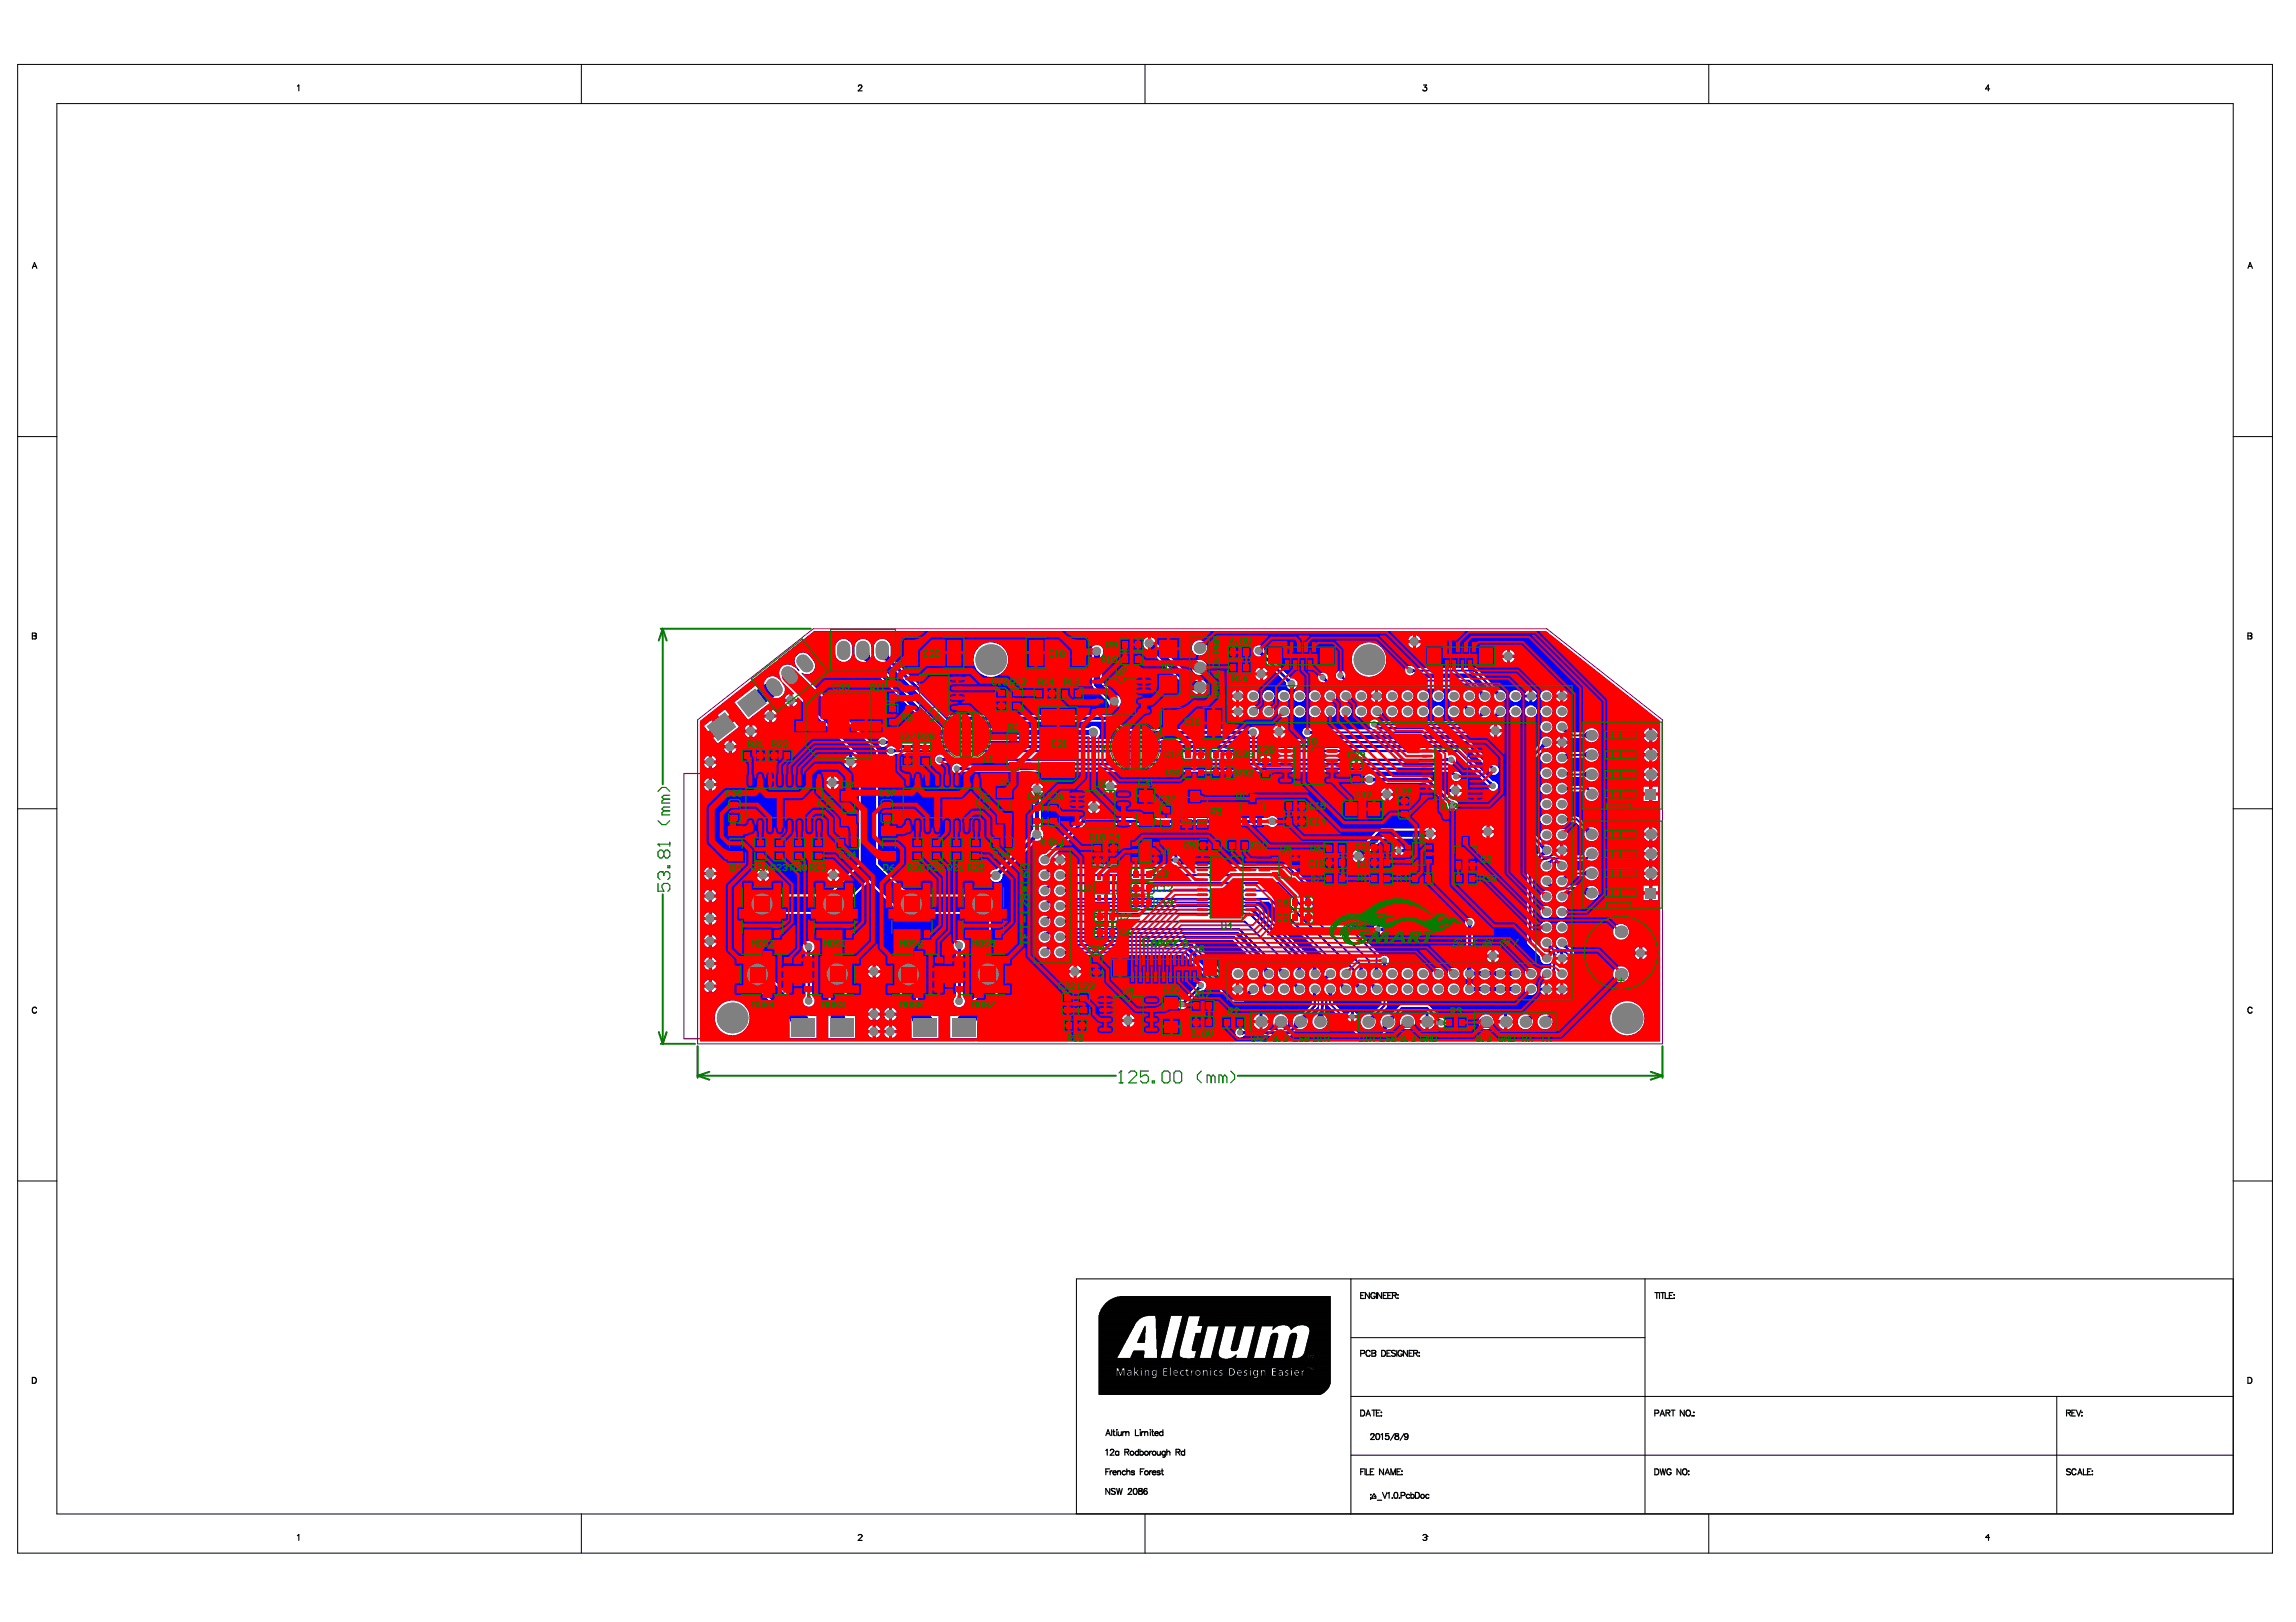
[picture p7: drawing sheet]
<svg xmlns="http://www.w3.org/2000/svg" width="297mm" height="210mm" viewBox="0 0 297 210" stroke-linecap="round" stroke-linejoin="round" font-family="sans-serif">
<g fill="none" stroke="#000" stroke-width=".13">
<path d="M2.3 8.3h291.7v192.7h-291.7zM7.4 13.4h281.5v182.5h-281.5zM75.2 8.3v5.1M148.1 8.3v5.1M221.1 8.3v5.1M2.3 56.5h5.1M288.9 56.5h5.1M2.3 104.7h5.1M288.9 104.7h5.1M2.3 152.8h5.1M288.9 152.8h5.1M142.2 178h2.2"/>
<path d="M142.2 177.9h2.2M142.2 177.8h2.2M142.2 177.7h2.2M142.2 177.6h2.2M142.2 177.5h2.2M142.2 177.4h2.2M142.2 177.3h2.2M142.2 177.2h2.2M142.2 177.1h2.2M142.2 173.2h3.6M142.2 173.2h3.7M142.2 173.1h3.7"/>
<path d="M142.2 173h3.7M142.2 173h3.8M142.2 172.9h3.8M142.2 172.8h3.8M142.2 172.8h3.9M142.2 172.7h3.9M142.2 172.6h3.9M142.2 172.5h4M142.2 172.4h4M142.2 172.4h4.1M142.2 172.3h4.1M142.2 172.2h4.1"/>
<path d="M142.2 172.2h4.2M142.2 172.1h4.2M142.2 172h4.2M142.2 172h4.3M142.2 171.9h4.3M142.2 171.8h4.4M142.2 171.7h4.4M142.2 171.6h4.5M142.2 175.7h2.3M142.2 175.6h2.4M142.2 175.5h2.4M142.2 175.4h2.4"/>
<path d="M142.2 175.4h2.5M142.2 175.3h2.5M142.2 175.2h2.6M142.2 175.1h2.6M142.2 175h2.7M142.2 174.9h2.7M142.2 174.8h2.8M142.2 174.7h2.8M142.2 174.7h2.9M142.2 174.6h2.9M142.2 174.5h2.9M142.2 174.5h3"/>
<path d="M142.2 174.4h3M142.2 174.3h3M142.2 174.3h3.1M142.2 174.2h3.1M142.2 174.1h3.1M142.2 174.1h3.2M142.2 174h3.2M142.2 173.9h3.3M142.2 173.8h3.3M142.2 173.7h3.4M142.2 173.6h3.4M142.2 173.5h3.5"/>
<path d="M142.2 173.4h3.5M142.2 173.3h3.6M142.2 171.5h4.5M142.2 171.4h4.6M142.2 171.3h4.6M142.2 171.2h4.7M142.2 171.1h4.7M142.2 171.1h4.8M142.2 171h4.8M142.2 171h4.9M142.2 170.9h4.9M142.2 170.9h5"/>
<path d="M142.2 170.8h5M142.2 170.8h5.1M142.2 170.7h5.2M142.2 170.6h5.3M142.2 170.6h5.4M142.2 170.5h5.5M142.2 178.2h6.8M142.2 177h4.5M142.2 175.6h2.3M142.2 170.5h5.6M142.2 170.4h5.7M142.2 170.4h5.8"/>
<path d="M142.2 170.3h6M142.2 170.3h6.3M142.2 175.8h11.3M142.2 178.3h6.9M142.2 178.3h6.8M142.2 178.1h7.2M142.2 178.1h7.3M142.2 175.8h16.2M142.2 180h29.3M142.2 179.9h29.4M142.2 179.8h29.5M142.2 179.7h29.6"/>
<path d="M142.2 179.6h29.6M142.2 179.6h29.7M142.2 179.5h29.7M142.2 179.4h29.8M142.2 179.3h29.8M142.2 179.2h29.8M142.2 179.2h29.9M142.2 179.1h29.9M142.2 179h29.9M142.2 178.9h29.9M142.2 178.8h29.9M142.2 178.7h29.9"/>
<path d="M142.2 178.6h29.9M142.2 178.5h29.9M142.2 178.4h29.9M142.2 176.9h29.9M142.2 176.8h29.9M142.2 176.7h29.9M142.2 176.6h29.9M142.2 176.5h29.9M142.2 176.4h29.9M142.2 176.3h29.9M142.2 176.2h29.9M142.2 176.1h29.9"/>
<path d="M142.2 176h29.9M142.2 175.9h29.9M142.2 170.2h29.9M142.2 170.1h29.9M142.2 170h29.9M142.3 170h29.8M142.3 169.9h29.8M142.3 169.8h29.8M142.4 169.7h29.7M142.4 169.6h29.7M142.4 169.5h29.7M142.5 169.5h29.6"/>
<path d="M142.5 169.4h29.6M142.6 169.3h29.5M142.6 169.2h29.5M142.7 169.2h29.4M142.7 169.1h29.4M142.8 169h29.3M142.8 168.9h29.3M142.9 168.9h29.2M142.9 168.8h29.2M143 168.7h29.1M143.1 168.6h29M143.2 168.5h28.9"/>
<path d="M143.3 168.5h28.8M143.3 168.4h28.8M143.4 168.4h28.7M143.4 168.3h28.7M143.5 168.3h28.6M143.6 168.2h28.5M143.7 168.2h28.4M143.8 168.1h28.3M143.9 168.1h28.2M144 168h28.1M144.1 168h28M144.3 167.9h27.8"/>
<path d="M144.4 167.9h27.7M144.6 167.8h27.5M144.6 178h.3M144.6 178h.2M144.6 177.9h.2M144.6 177.8h.2M144.6 177.7h.2M144.6 177.6h.1M144.6 177.5h.1M144.6 177.4h.1M144.6 177.7h.1M144.7 177.1h.5"/>
<path d="M144.8 177.2h.3M144.8 177.2h.4M144.8 177.1h.4M144.8 177.4h.3M144.8 177.3h.3M144.9 177.5h.2M144.9 177.4h.2M144.9 167.8h27.2M144.9 177.7h.1M144.9 177.6h.1M145.1 178h.2M145.1 177.9h.2"/>
<path d="M145.1 177.8h.2M145.2 177.8h.1M145.2 177.7h.1M145.2 177.6h.1M145.2 177.5h.1M145.3 177.5h.1M145.3 177.4h.1M145.5 178h.4M145.5 178h.3M145.5 177.9h.3M145.5 177.8h.3M145.5 177.7h.3"/>
<path d="M145.5 177.6h.4M145.5 177.6h.7M145.5 177.5h.7M145.5 177.5h.3M145.5 177.4h.3M145.5 177.3h.4M145.5 177.3h1.2M145.5 177.2h1.2M145.5 177.1h1.2M145.9 177.5h.3M146 177.9h.2M146 177.8h.2"/>
<path d="M146 177.7h.2M146.2 178h.1M146.3 175.7h1.7M146.3 177.3h.4M146.3 175.6h1.7M146.3 175.5h1.7M146.4 177.4h.3M146.4 175.5h1.6M146.4 175.4h1.6M146.4 178h.3M146.4 177.9h.3M146.4 177.8h.3"/>
<path d="M146.4 177.7h.3M146.4 177.6h.3M146.4 177.5h.3M146.4 175.3h1.6M146.5 175.3h1.5M146.5 175.2h1.5M146.5 175.1h1.5M146.6 175h1.4M146.6 174.9h1.4M146.7 174.8h1.3M146.9 178h.2M146.9 177.9h.1"/>
<path d="M146.9 177.8h.1M146.9 177.5h.1M146.9 177.4h.1M146.9 177.3h.2M146.9 177.3h3.5M146.9 177.2h3.5M146.9 177.1h.7M146.9 177h.7M146.9 177h4.4M147.1 177.6h.5M147.1 177.7h.5M147.1 173.7h1"/>
<path d="M147.2 177.8h.4M147.2 177.5h.4M147.2 173.7h.9M147.2 173.6h.9M147.2 177.9h.4M147.2 177.4h.4M147.2 173.5h.9M147.3 177.9h.3M147.3 177.4h.3M147.3 173.5h.8M147.3 173.4h.8M147.4 178h.2"/>
<path d="M147.4 177.3h.2M147.4 173.3h.7M147.4 173.2h.7M147.5 173.1h.6M147.5 173h.6M147.6 172.9h.5M147.6 172.8h.5M147.6 172.7h.5M147.7 172.7h.4M147.7 172.6h.4M147.7 172.5h.4M147.8 178h.3"/>
<path d="M147.8 177.9h.3M147.8 177.8h.3M147.8 177.7h.3M147.8 177.6h.3M147.8 177.5h.3M147.8 177.4h.3M147.8 177.3h.3M147.8 177.1h2.6M147.8 172.4h.4M147.8 177h3.5M147.8 172.3h.4M147.9 172.2h.3"/>
<path d="M147.9 172.1h.3M147.9 172h.3M148 172h.2M148 171.9h.2M148 171.8h.2M148.1 171.8h.1M148.1 171.7h.1M148.1 171.6h.1M148.2 177.3h.1M148.3 178h.2M148.3 177.9h.2M148.3 177.8h.2"/>
<path d="M148.3 177.7h.2M148.3 177.6h.2M148.3 177.5h.2M148.6 177.3h.5M148.7 177.4h.4M148.7 178h.4M148.7 177.9h.3M148.7 177.8h.3M148.7 177.7h.3M148.7 177.6h.3M148.7 177.5h.3M148.7 177.4h.3"/>
<path d="M149.1 178.2h.3M149.2 177.8h.3M149.2 177.7h.3M149.2 177.6h.3M149.2 177.5h.3M149.2 177.8h.2M149.2 177.5h.2M149.3 177.9h.1M149.4 178h.1M149.4 177.3h.1M149.5 170.6h1.9M149.5 170.5h1.9"/>
<path d="M149.5 170.4h1.9M149.5 170.3h1.9M149.5 170.3h2M149.5 178.3h12.7M149.6 171.9h1.5M149.6 171.8h1.5M149.6 171.7h1.5M149.6 171.6h1.5M149.6 171.5h1.6M149.6 171.4h1.6M149.6 171.3h1.6M149.6 171.2h1.6"/>
<path d="M149.6 171.1h1.6M149.6 171.1h1.7M149.6 171h1.7M149.6 170.9h1.7M149.6 170.8h1.7M149.6 170.7h1.7M149.6 170.7h1.8M149.6 170.6h1.8M149.6 178.3h12.6M149.6 173.2h1.1M149.6 173.1h1.1M149.6 173h1.1"/>
<path d="M149.6 173h1.2M149.6 172.9h1.2M149.6 172.8h1.2M149.6 172.8h1.3M149.6 172.7h1.3M149.6 172.6h1.3M149.6 172.5h1.3M149.6 172.4h1.3M149.6 172.3h1.4M149.6 172.2h1.4M149.6 172.1h1.4M149.6 172h1.4"/>
<path d="M149.6 173.3h1.1M149.6 178.2h12.6M149.7 178h.7M149.7 177.9h.7M149.7 177.8h.7M149.7 177.7h.7M149.7 177.6h.7M149.7 177.5h.7M149.7 177.4h.7M149.7 177.3h.7M149.7 174.6h.7M149.7 174.5h.7"/>
<path d="M149.7 174.4h.7M149.7 174.3h.7M149.7 174.2h.7M149.7 174.2h.8M149.7 174.1h.8M149.7 174h.8M149.7 173.9h.8M149.7 173.8h.8M149.7 173.8h.9M149.7 173.7h.9M149.7 173.6h.9M149.7 173.5h.9"/>
<path d="M149.7 173.4h.9M149.7 173.4h1M149.7 173.3h1M149.7 178.1h12.9M149.7 175.7h.4M149.7 175.6h.4M149.7 175.5h.4M149.7 175.4h.4M149.7 175.4h.5M149.7 175.3h.5M149.7 175.2h.5M149.7 175.1h.5"/>
<path d="M149.7 175h.5M149.7 175h.6M149.7 174.9h.6M149.7 174.8h.6M149.7 174.7h.6M149.7 174.6h.6M150.6 177.9h.7M150.6 177.8h.7M150.6 177.7h.7M150.6 177.6h.7M150.6 177.4h.7M150.6 177.3h.7"/>
<path d="M150.6 177.2h.7M151 177.6h.3M151 177.5h.3M151.1 178h.2M151.1 177.9h.2M151.1 177.2h.2M151.1 177.1h.2M151.5 178h.5M151.5 178h.4M151.5 177.9h.3M151.5 177.8h.3M151.5 177.7h.3"/>
<path d="M151.5 177.6h.3M151.5 177.5h.3M151.5 177.4h.3M151.5 177.4h.4M151.5 177.3h.4M151.5 177.3h1.9M151.5 177.2h1.9M151.5 177.1h2M151.5 177.1h5M151.5 177h5M151.5 177h17.6M151.6 175.7h1.4"/>
<path d="M151.7 175.7h1.2M151.7 175.6h1M151.7 175.5h.9M151.7 175.6h1.1M151.7 175.4h.9M151.7 175.3h.9M151.8 175.3h.8M151.8 175.2h.8M151.8 175.1h.8M151.8 175h.8M151.8 174.9h.8M151.9 174.9h.7"/>
<path d="M151.9 174.8h.7M151.9 174.7h.7M151.9 177.8h.7M151.9 177.6h.4M151.9 174.6h.7M151.9 174.6h.8M151.9 174.5h.8M152 177.8h.6M152 177.5h.2M152 174.5h.7M152 174.4h.7M152 174.3h.7"/>
<path d="M152 177.9h.3M152 174.2h.7M152 174.2h.8M152 174.1h.8M152.1 174.1h.7M152.1 174h.7M152.1 173.9h.7M152.1 173.8h.7M152.1 173.8h.8M152.1 173.7h.8M152.2 173.7h.7M152.2 173.6h.7"/>
<path d="M152.2 173.5h.7M152.2 173.4h.7M152.2 173.4h.8M152.2 173.3h.8M152.3 177.3h.5M152.3 173.2h.7M152.3 173.1h.7M152.3 173.3h.7M152.3 177.4h.4M152.3 173h.8M152.3 172.9h.8M152.4 178h.4"/>
<path d="M152.4 178h.3M152.4 177.9h.3M152.4 177.4h.3M152.4 172.9h.7M152.4 172.8h.7M152.4 172.7h.7M152.4 177.7h.2M152.4 177.6h.2M152.4 177.5h.2M152.4 177.5h.3M152.4 172.6h.8M152.4 172.5h.8"/>
<path d="M152.5 172.4h.7M152.5 172.3h.7M152.5 172.2h.7M152.5 172.2h.8M152.5 172.1h.8M152.6 172h.7M152.6 171.9h.7M152.6 171.8h.7M152.6 171.8h.8M152.6 171.7h.8M152.7 171.7h.7M152.7 171.6h.7"/>
<path d="M152.7 171.5h.7M152.7 171.4h.7M152.7 171.4h.8M152.7 171.3h.8M152.8 171.3h.7M152.8 171.2h.7M152.8 171.1h.7M152.8 177.8h.6M152.8 177.7h.6M152.8 177.6h.6M152.8 171h.7M152.8 171h.8"/>
<path d="M152.8 170.9h.8M152.9 177.8h.5M152.9 177.5h.5M152.9 170.9h.7M152.9 170.8h.7M152.9 170.7h.7M152.9 177.9h.5M152.9 170.6h.7M152.9 170.6h.8M152.9 170.5h.8M153 170.5h.7M153 170.4h.7"/>
<path d="M153 170.3h.7M153 170.3h19.1M153.2 178h.3M153.2 177.9h.2M153.2 177.4h.1M153.2 177.3h.1M153.6 177.8h.4M153.6 177.7h.4M153.6 177.6h.4M153.6 177.5h.4M153.6 177.3h5.4M153.6 177.2h5.4"/>
<path d="M153.6 177.1h2.9M153.7 177.9h.3M153.8 177.4h.2M153.8 177.3h.2M153.8 178h.2M153.8 177.9h.2M154.1 175.8h4M154.2 178h.6M154.2 178h.5M154.2 177.9h.5M154.2 177.9h.4M154.2 177.8h.4"/>
<path d="M154.2 177.7h.4M154.2 177.4h.1M154.2 177.3h.1M154.2 174.6h1.2M154.2 177.6h.4M154.2 177.5h.4M154.2 174.7h1.2M154.2 174.5h1.3M154.2 174.4h1.3M154.3 174.8h1.1M154.3 174.3h1.2M154.3 174.2h1.2"/>
<path d="M154.4 174.1h1.2M154.4 174h1.2M154.4 173.9h1.2M154.4 173.8h1.2M154.5 177.5h.1M154.5 177.4h.2M154.5 177.3h.3M154.5 173.7h1.2M154.5 173.6h1.2M154.5 173.5h1.2M154.5 173.4h1.2M154.6 173.2h1.2"/>
<path d="M154.6 175.7h.6M154.6 173.3h1.2M154.6 173.1h1.2M154.6 173h1.2M154.6 175.6h.6M154.6 175.5h.6M154.7 172.9h1.2M154.7 172.8h1.2M154.7 175.5h.5M154.7 175.4h.5M154.7 175.3h.6M154.7 172.7h1.2"/>
<path d="M154.7 172.6h1.2M154.7 172.5h1.2M154.7 175.2h.6M154.7 175.1h.6M154.8 175.1h.5M154.8 175h.5M154.8 174.9h.6M154.8 177.8h.3M154.8 177.8h.4M154.8 177.7h.4M154.8 177.6h.4M154.8 177.5h.3"/>
<path d="M154.8 174.8h.6M154.9 177.9h.2M154.9 177.5h.2M155 171.5h10.5M155 171.5h10.8M155 171.4h17.1M155 171.3h17.1M155.1 171.3h17M155.1 171.2h17M155.1 171.1h17M155.1 171h17M155.2 178h.4"/>
<path d="M155.2 177.3h.4M155.2 170.9h16.9M155.2 170.8h16.9M155.2 170.7h16.9M155.2 170.6h16.9M155.3 178h.3M155.3 177.9h.3M155.3 177.4h.3M155.3 170.5h16.8M155.3 170.4h16.8M155.3 177.5h.3M155.3 170.3h16.8"/>
<path d="M155.4 177.8h.2M155.4 177.7h.2M155.4 177.6h.2M155.4 177.5h.2M155.4 172.5h.6M155.4 172.4h.6M155.4 172.3h.6M155.5 172.2h.5M155.5 172.1h.5M155.5 172.1h.6M155.5 172h.6M155.5 171.9h.6"/>
<path d="M155.6 171.8h.5M155.6 171.7h.5M155.6 171.7h.6M155.6 171.6h.6M155.6 171.6h9.7M155.8 178h.3M155.8 177.9h.3M155.8 177.8h.3M155.8 177.7h.3M155.8 177.6h.3M155.8 177.3h.1M155.8 177.5h.3"/>
<path d="M155.9 177.5h.1M156.2 177.3h.3M156.2 177.4h.3M156.3 178h.2M156.3 177.9h.2M156.3 177.8h.2M156.3 177.7h.2M156.3 177.6h.2M156.3 177.5h.2M156.7 175.7h1.3M156.7 178h.5M156.7 178h.4"/>
<path d="M156.7 177.9h.3M156.7 177.8h.3M156.7 177.7h.3M156.7 177.6h.3M156.7 177.5h.3M156.7 177.4h.3M156.7 177.4h.4M156.7 177.3h.4M156.7 177.1h2.3M156.7 175.7h1.2M156.7 175.6h1.1M156.7 175.5h1"/>
<path d="M156.7 177h5M156.8 175.5h.9M156.8 175.4h.8M156.8 175.3h.8M156.8 175.2h.8M156.8 175.1h.8M156.9 175.1h.7M156.9 175h.7M156.9 174.9h.7M156.9 174.8h.7M156.9 174.7h.7M157 174.7h.6"/>
<path d="M157 174.6h.7M157 174.5h.7M157 174.4h.8M157 174.3h.8M157.1 174.3h.7M157.1 174.2h.7M157.1 174.1h.7M157.1 174h.8M157.1 173.9h.8M157.2 177.8h.8M157.2 177.7h.7M157.2 177.6h.5"/>
<path d="M157.2 173.9h.7M157.2 173.8h.7M157.2 173.7h.7M157.2 177.7h.6M157.2 177.5h.5M157.2 173.6h.8M157.2 173.5h.8M157.3 177.9h.7M157.3 173.5h.7M157.3 173.4h.7M157.3 173.3h.7M157.3 173.2h.8"/>
<path d="M157.3 173.1h.8M157.4 173.1h.7M157.4 173h.7M157.4 172.9h.7M157.4 172.8h.8M157.4 172.7h.8M157.5 177.4h.2M157.5 177.4h.3M157.5 172.7h.7M157.5 172.6h.7M157.5 172.5h.7M157.5 178h.2"/>
<path d="M157.5 177.9h.2M157.5 177.3h.3M157.5 172.4h.7M157.5 172.4h.8M157.5 172.3h.8M157.6 172.2h.7M157.6 172.1h.7M157.6 172h.7M157.6 172h.8M157.6 171.9h.8M157.7 171.8h.7M157.7 171.7h.7"/>
<path d="M157.8 171.6h.6M157.9 177.5h1.1M158 177.6h1M158.1 178h.9M158.1 177.6h.9M158.2 178h.8M158.2 177.9h.8M158.2 177.8h.8M158.2 177.7h.8M158.2 177.4h.8M158.2 177.3h.8M158.9 175.8h13.2"/>
<path d="M159.2 177.9h.1M159.2 177.8h.2M159.2 177.8h.3M159.2 177.7h.3M159.2 177.6h.4M159.2 177.5h.4M159.2 177.4h.4M159.2 177.4h.3M159.2 177.3h.3M159.2 177.2h.2M159.2 177.7h.4M159.2 175.8h12.9"/>
<path d="M159.3 174.6h.8M159.3 174.5h.8M159.3 174.4h.9M159.3 175.7h.5M159.3 174.7h.7M159.3 174.3h.9M159.3 174.2h.9M159.4 174.8h.5M159.4 174.2h.8M159.4 174.1h.8M159.4 174h.9M159.4 175.7h.5"/>
<path d="M159.4 173.9h.9M159.4 173.8h.9M159.5 178h.7M159.5 177.1h2.2M159.5 173.8h.8M159.5 173.7h.8M159.5 173.6h.9M159.5 173.5h.9M159.5 173.4h.9M159.5 175.6h.4M159.6 178h.5M159.6 173.2h.9"/>
<path d="M159.6 175.6h.3M159.6 173.4h.8M159.6 173.3h.8M159.6 177.1h2.1M159.6 173.1h.9M159.6 173h.9M159.7 177.9h.4M159.7 177.2h4.8M159.7 173h.8M159.7 172.9h.8M159.7 172.8h.9M159.7 175.5h.2"/>
<path d="M159.7 177.9h.3M159.7 177.8h.3M159.7 177.3h4.8M159.7 172.7h.9M159.7 172.6h.9M159.8 177.8h.2M159.8 177.7h.2M159.8 177.4h.3M159.8 177.3h.4M159.8 172.5h.8M159.8 172.4h.8M159.8 172.4h.9"/>
<path d="M159.8 175.4h.1M159.8 177.6h.2M159.8 177.5h.2M159.8 172.3h.9M159.8 172.2h.9M159.9 172.1h.8M159.9 172h.8M159.9 172h.9M159.9 175.3h.1M159.9 171.9h.9M159.9 171.8h.9M160 171.7h.8"/>
<path d="M160 171.6h.8M160.2 177.8h1M160.2 177.6h.3M160.2 177.5h.3M160.3 177.9h.3M160.5 177.3h.5M160.6 178h.3M160.6 177.4h.3M160.6 177.9h.3M160.6 177.9h.6M160.6 177.5h.3M160.7 177.7h.3"/>
<path d="M160.7 177.6h.2M160.7 177.5h.2M160.7 177.7h.2M161.1 177.5h.6M161.1 177.6h.6M161.3 178h.4M161.3 177.6h.4M161.4 178h.3M161.4 177.4h.3M161.4 177.7h.3M161.4 177.9h.3M161.4 177.8h.3"/>
<path d="M161.4 177.3h.3M161.4 175.7h.8M161.4 175.6h.8M161.5 175.6h.7M161.5 175.5h.7M161.5 175.4h.7M161.5 175.4h.8M161.5 175.3h.8M161.5 175.2h.8M161.6 175.2h.7M161.6 175.1h.7M161.6 175h.7"/>
<path d="M161.6 175h.8M161.6 174.9h.8M161.6 174.8h.8M161.7 174.8h.7M161.7 174.7h.7M161.7 174.6h.7M161.7 174.6h.8M161.7 174.5h.8M161.7 174.4h.8M161.8 174.4h.7M161.8 174.3h.7M161.8 174.2h.7"/>
<path d="M161.8 174.2h.8M161.8 174.1h.8M161.8 174h.8M161.9 178h.4M161.9 178h.3M161.9 177.9h.2M161.9 177.8h.2M161.9 177.7h.2M161.9 177.6h.2M161.9 177.5h.2M161.9 177.4h.2M161.9 177.4h.3"/>
<path d="M161.9 177.3h.3M161.9 177.1h2.6M161.9 174h.7M161.9 173.9h.7M161.9 173.8h.7M161.9 177h5.1M161.9 173.8h.8M161.9 173.7h.8M161.9 173.6h.8M162 173.6h.7M162 173.5h.7M162 173.4h.7"/>
<path d="M162 173.2h.8M162 173.4h.8M162 173.3h.8M162.1 173.2h.7M162.1 173.1h.7M162.1 173h.7M162.1 173h.8M162.1 172.9h.8M162.1 172.8h.8M162.2 172.8h.7M162.2 172.7h.7M162.2 172.6h.7"/>
<path d="M162.2 172.5h.8M162.2 172.4h.8M162.3 177.7h.3M162.3 177.6h.3M162.3 172.3h.7M162.3 172.2h.7M162.3 178.2h.2M162.3 177.8h.3M162.3 177.5h.3M162.3 172.1h.8M162.3 172h.8M162.4 177.9h.1"/>
<path d="M162.4 177.5h.1M162.4 171.9h.7M162.4 171.8h.7M162.4 171.7h.8M162.4 171.6h.8M162.5 178h.1M162.5 177.3h.1M162.6 178h.1M162.6 178.3h9.5M162.7 178.3h9.4M162.7 178.2h9.4M162.8 178.2h9.3"/>
<path d="M162.8 178.1h9.3M162.8 178h.3M162.8 177.9h.3M162.8 177.8h.3M162.8 177.7h.3M162.8 177.6h.3M162.8 177.5h.3M162.8 177.4h.3M162.8 177.3h.3M163.3 178h.3M163.3 177.9h.3M163.3 177.8h.3"/>
<path d="M163.3 177.7h.3M163.3 177.6h.3M163.3 177.6h.2M163.3 177.3h.1M163.3 177.5h.2M163.6 177.3h.9M163.7 177.4h.8M163.7 178h.8M163.7 177.9h.8M163.7 177.8h.8M163.7 177.7h.8M163.7 177.6h.8"/>
<path d="M163.7 177.5h.8M163.7 175.7h.9M163.7 175.6h.9M163.8 175.5h.8M163.8 175.4h.9M163.8 175.3h.9M163.8 175.2h1M163.9 175.1h.9M163.9 175h.9M163.9 174.9h.9M163.9 174.8h1M164 174.7h.9"/>
<path d="M164 174.6h.9M164 174.5h.9M164 174.4h1M164.1 174.3h.9M164.1 174.2h.9M164.1 174.1h.9M164.1 174h1M164.2 173.9h.9M164.2 173.8h.9M164.2 173.7h.9M164.2 173.6h1M164.3 173.5h.9"/>
<path d="M164.3 173.4h.9M164.3 173.2h1M164.3 173.3h.9M164.4 173.1h.9M164.4 173h.9M164.4 172.9h.9M164.5 172.8h.8M164.5 172.7h.8M164.6 172.7h.7M164.6 172.6h.7M164.6 172h.1M164.6 172h.2"/>
<path d="M164.7 171.9h.1M164.7 171.9h.2M164.7 171.8h.2M164.7 171.8h.3M164.8 177.9h.6M164.8 177.8h.6M164.8 177.7h.6M164.8 177.6h.7M164.8 177.4h.6M164.8 177.3h.7M164.8 177.3h4.5M164.8 177.2h4.5"/>
<path d="M164.8 172.5h.4M164.8 171.7h.3M164.8 171.6h.4M165.1 178h.4M165.1 178h.3M165.1 177.9h.3M165.1 177.6h.7M165.1 177.5h.7M165.1 177.5h.3M165.1 177.2h4.2M165.1 177.1h1.9M165.5 177.8h.3"/>
<path d="M165.5 177.5h.3M165.6 177.9h.2M165.6 177.8h.2M165.6 177.7h.2M165.8 178h.1M165.9 177.3h.4M165.9 177.4h.4M166 177.5h.2M166 177.4h.2M166 178h.2M166 177.9h.2M166 177.9h.5"/>
<path d="M166 177.8h.5M166 177.7h.4M166 177.6h.2M166 177.7h.3M166.2 175.7h.8M166.2 175.7h.9M166.2 175.6h.9M166.2 175.5h.9M166.2 175.4h.9M166.3 175.3h.8M166.3 175.3h.9M166.3 175.2h.9"/>
<path d="M166.3 175.1h.9M166.3 175h.9M166.3 171.5h1.9M166.4 174.9h.8M166.4 174.9h.9M166.4 174.8h.9M166.4 177.5h.6M166.4 174.7h.9M166.4 174.6h.9M166.5 177.6h.5M166.5 174.5h.8M166.5 174.5h.9"/>
<path d="M166.5 174.4h.9M166.5 174.3h.9M166.5 174.2h.9M166.5 171.5h1.4M166.6 174.1h.8M166.6 174.1h.9M166.6 174h.9M166.6 178h.4M166.6 177.6h.4M166.6 173.9h.9M166.6 173.8h.9M166.7 178h.3"/>
<path d="M166.7 173.7h.8M166.7 173.7h.9M166.7 173.6h.9M166.7 171.6h1M166.7 177.9h.3M166.7 177.8h.3M166.7 177.7h.3M166.7 177.4h.3M166.7 177.3h.3M166.7 171.6h.9M166.7 173.5h.9M166.7 173.4h.9"/>
<path d="M166.8 177.8h.2M166.8 173.2h.9M166.8 173.3h.8M166.8 173.3h.9M166.8 173.1h.9M166.8 173h.9M166.8 171.7h.7M166.9 173h.8M166.9 172.9h.8M166.9 171.8h.4M166.9 171.7h.5M166.9 172.8h.9"/>
<path d="M166.9 172.8h.8M167 172.7h.7M167 172h.1M167 171.9h.2M167.1 172.6h.6M167.2 178h.4M167.2 178h.3M167.2 177.9h.3M167.2 177.9h.2M167.2 177.8h.2M167.2 177.7h.2M167.2 177.6h.2"/>
<path d="M167.2 177.5h.2M167.2 177.4h.3M167.2 177.3h.4M167.2 177.1h2.1M167.2 172.5h.4M167.2 177h2.1M167.6 177.8h.8M167.6 177.6h.3M167.6 177.5h.3M167.7 177.9h.3M167.9 177.3h.5M167.9 175.7h1.3"/>
<path d="M168 178h.4M168 177.4h.4M168 177.9h.4M168 177.5h.4M168.1 177.7h.3M168.1 177.6h.3M168.1 177.5h.3M168.2 175.7h1M168.3 175.6h.9M168.4 175.6h.8M168.4 175.5h.8M168.5 177.4h.1"/>
<path d="M168.5 177.3h.1M168.5 175.5h.7M168.6 178h3.5M168.6 177.9h3.5M168.6 177.8h3.5M168.6 177.7h3.5M168.6 177.6h3.5M168.6 175.4h.6M168.6 177.5h3.5M168.6 175.3h.5M168.7 175.3h3.4M168.7 175.2h3.4"/>
<path d="M168.7 171.5h3.4M168.8 177.5h3.3M168.8 177.4h3.3M168.8 177.3h.5M168.8 175.1h3.3M168.8 175h3.3M168.8 174.9h3.3M168.9 174.8h3.2M168.9 174.7h3.2M168.9 174.6h3.2M168.9 174.5h3.2M169 174.4h3.1"/>
<path d="M169 174.3h3.1M169 171.5h3.1M169 174.2h3.1M169 174.1h3.1M169.1 174h3M169.1 173.9h3M169.1 171.6h3M169.1 173.8h3M169.1 173.7h3M169.2 171.6h2.9M169.2 173.6h2.9M169.2 173.5h2.9"/>
<path d="M169.2 173.4h2.9M169.2 173.3h2.9M169.3 173.2h2.8M169.3 173.1h2.8M169.3 171.7h2.8M169.3 177.3h.2M169.3 177.2h.2M169.3 177.1h.2M169.3 173h2.8M169.3 172.9h2.8M169.3 175.7h.2M169.3 175.6h.2"/>
<path d="M169.3 175.5h.2M169.3 175.4h.2M169.3 177h.2M169.4 172.8h2.7M169.4 172.7h2.7M169.4 171.8h2.7M169.4 172.6h2.7M169.4 172.5h2.7M169.4 172.4h2.7M169.4 172h2.7M169.4 171.9h2.7M169.5 172.3h2.6"/>
<path d="M169.5 172.2h2.6M169.5 172.1h2.6M169.5 175.3h.1M169.5 177h.1M169.6 177.3h.1M169.6 177.2h.1M169.6 175.7h.1M169.6 175.6h.1M169.6 175.5h.1M169.7 175.4h.2M169.7 175.3h.2M169.7 177h.2"/>
<path d="M169.7 177.1h.1M169.7 177.1h.2M169.7 175.5h.1M169.7 175.5h.2M169.8 177.2h.1M169.8 175.6h.1M169.8 177.3h.2M169.8 175.7h.2M169.9 177.3h.1M169.9 177.2h.1M169.9 175.7h.1M169.9 175.6h.1"/>
<path d="M169.9 177.1h.1M169.9 175.5h.1M170 177.3h2.1M170 177.2h2.1M170 177.1h2.1M170 175.7h2.1M170 175.6h2.1M170 175.5h2.1M170 175.4h2.1M170 175.3h2.1M170 177h2.1M174.8 173.1h38"/>
<path d="M174.8 165.5v30.4M212.8 165.5v30.4M288.9 165.5h-149.6v30.4M75.2 195.9v5.1M142.2 180.5h28.6M142.2 180.4h28.7M142.2 180.4h28.8M142.2 180.3h28.9M142.2 180.3h29M142.2 180.2h29.1M142.2 180.1h29.2M148.1 195.9v5.1"/>
<path d="M174.8 188.3h114.1M174.8 180.7h114.1M221.1 195.9v5.1M266.1 180.7v15.2"/>
</g>
<g fill="none" stroke="#000" stroke-width=".15">
<path d="M38.5 11.2l.2-.2v.8M111.1 11.2v-.2h.3l.1 .2-.5 .6h.5M184.2 11h.4l-.3 .3a.26 .26 0 0 1 .3 .2 .26 .26 0 0 1-.2 .3 .26 .26 0 0 1-.3-.2M257.4 11.5h-.5l.3-.5v.8M4.2 34.7l.3-.7 .3 .7M4.3 34.5h.4M290.8 34.7l.3-.7 .3 .7M290.9 34.5h.4M4.2 81.9l.5 .1v.2l-.2 .1 .2 .1-.1 .3h-.4zM4.2 82.3h.3M290.8 81.9l.5 .1v.2l-.2 .1 .2 .1v.3h-.5zM290.8 82.3h.3"/>
<path d="M4.7 130.5a.27 .27 0 0 0-.3-.2 .27 .27 0 0 0-.2 .3v.2a.27 .27 0 0 0 .2 .3 .27 .27 0 0 0 .3-.2M291.4 130.5a.27 .27 0 0 0-.4-.2 .27 .27 0 0 0-.2 .3v.2a.27 .27 0 0 0 .2 .3 .27 .27 0 0 0 .4-.2M4.2 178.3h.2a.4 .4 0 0 1 .3 .3 .4 .4 0 0 1-.3 .4h-.2zM176 167.6h.3M176 175.2l.5-.1v-.3h-.5v.7M176.5 167.3h-.5v.7h.5M177.2 167.3v.7l-.6-.7v.7M177.3 174.9l-.1-.1a.36 .36 0 0 0-.5 .3 .36 .36 0 0 0 .5 .4l.1-.2M177.5 174.8h.4l.1 .1-.1 .2h-.1l.2 .2-.1 .2h-.4zM177.5 175.1h.3M177.9 167.5a.27 .27 0 0 0-.3-.2 .27 .27 0 0 0-.2 .3v.2a.27 .27 0 0 0 .2 .2 .27 .27 0 0 0 .3-.2h-.2M178.1 167.3v.7"/>
<path d="M178.7 167.3v.7l-.5-.7v.7M178.8 174.8h.2a.4 .4 0 0 1 .3 .3 .4 .4 0 0 1-.3 .4h-.2zM179 167.6h.2M179.4 167.3h-.4v.7h.4M179.4 175.1h.3M179.5 167.6h.3M179.9 174.8h-.5v.7h.5M180 167.3h-.5v.7h.5M180.1 167.6h.5l.1-.2-.1-.1h-.5v.7M180.4 167.6l.3 .4M180.5 174.9l-.1-.1-.4 .1 .1 .1 .4 .3v.1l-.1 .1-.4-.1M180.7 174.8v.7"/>
<path d="M180.9 167.5h.1M180.9 168h.1M181.4 174.9a.29 .29 0 0 0-.3-.1 .29 .29 0 0 0-.2 .2v.2a.28 .28 0 0 0 .2 .3 .28 .28 0 0 0 .3-.3h-.2M182.1 174.8v.7l-.5-.7v.7M182.3 175.1h.3M182.8 174.8h-.5v.7h.5M182.9 175.1h.4l.1-.3h-.5v.7M183.1 175.1l.3 .4M183.6 175h.1M183.6 175.4v.1zM214.1 167.3h.5M214.3 167.3v.7"/>
<path d="M214.7 167.3v.7M214.8 167.3h.6M215.1 167.3v.7M215.4 167.3v.7h.5M216 167.6h.2M216.4 167.3h-.4v.7h.4M216.5 167.6h.1zM216.5 168h.1zM290.8 178.3h.3a.4 .4 0 0 1 .2 .3 .4 .4 0 0 1-.2 .4h-.3zM38.5 198.7l.2-.1v.7M111 198.7l.2-.1h.2l.1 .1v.1l-.5 .5h.5M143.1 190.4h.2"/>
<path d="M143.1 187.7l.1-.1v.7M143.1 185.8l.2-.8 .3 .8M143.2 185.5h.3M143.5 190.1h-.4v.8M143.6 192.6v.8l-.5-.8v.8M143.6 190.3v.6M143.6 187.7h.1M143.6 187.7l.1-.1h.3l.1 .2-.5 .5h.5M143.8 185v.8M143.9 190.3l-.2 .1-.1 .2M144 190.6l.1 .2 .2 .1 .1-.2M144 185.3h.2"/>
<path d="M144.1 185v.6v.2h.2M144.1 190.4h.2l.1 .2h-.4zM144.3 192.7l-.2-.1-.3 .1v.2l.5 .3v.1l-.2 .1-.3-.1M144.5 192.6l.1 .8 .2-.8 .2 .8 .2-.8M144.5 185h.1M144.5 185.3v.5M144.6 190.5l.1-.1h.2l.1 .5M144.6 190.3v.6M144.7 185.3v.5h.2l.2-.2M144.7 187.9a.24 .24 0 0 0-.3 0 .24 .24 0 0 0 0 .3 .24 .24 0 0 0 .3 0M144.7 187.8v.5M145.1 185.3v.5"/>
<path d="M145.2 185.4l.2-.1h.2l.1 .1M145.2 185.3v.5M145.5 187.9h.5v-.3h-.5v.7M145.6 190.4a.24 .24 0 0 0-.4 0 .24 .24 0 0 0 0 .4 .24 .24 0 0 0 .4-.1M145.7 185.4l.1-.1h.2l.1 .5M145.7 185.4v.4M145.8 190.5l.1-.1h.2l.1 .5M145.8 190.1v.8M145.8 187.9l.2 .4M146 192.8v-.1l.3-.1 .1 .3-.5 .5h.5M146.7 192.7h.3l.1 .3-.1 .4h-.3l-.1-.2zM146.8 190.4l-.2-.1-.2 .1 .3 .2v.2l-.2 .1-.1-.2"/>
<path d="M146.9 185v.8h.4M147.3 187.9a.24 .24 0 0 0-.4 0 .24 .24 0 0 0 0 .3 .24 .24 0 0 0 .4 0M147.3 187.6v.7M147.4 192.7v.2l.2 .1a.23 .23 0 0 1 .2 .2 .23 .23 0 0 1-.3 .2l-.2-.1v-.2l.4-.2 .1-.2-.2-.1zM147.5 187.9a.25 .25 0 0 1 .4 0 .25 .25 0 0 1 0 .4 .25 .25 0 0 1-.4-.1M147.5 187.6v.7M147.5 185h.1zM147.5 190.4h.3M147.5 185.3v.5M147.7 185.4l.2-.1h.2v.1M147.7 185.3v.5M148 190.1h-.5v.8"/>
<path d="M148.1 185.4v.4M148.1 185.4l.1-.1h.2l.1 .5M148.4 192.7l-.2-.1a.42 .42 0 0 0-.2 .5M148.7 187.8v.5M148.7 190.3v.6M148.8 185h.1M148.8 185h.1zM148.8 185.3v.5M149 185.3h.3M149 190.3l-.2 .1-.1 .2M149 187.8h-.2l-.1 .2M149.1 190.6l.2 .3 .2-.2"/>
<path d="M149.1 185v.6l.1 .2h.1M149.1 190.4l.3-.1 .1 .3h-.4zM149.4 185.5l.1 .3 .3-.1M149.4 185.4l.3-.1 .1 .2h-.4zM149.7 187.8l.1 .5h.2l.1-.1M150.1 190.4l-.2-.1-.2 .1v.1l.3 .1 .1 .1-.2 .2-.2-.2M150.1 187.8v.5M150.2 190.3h.3M150.3 190.1v.6l.2 .2M150.4 185.4a.25 .25 0 0 0-.3-.1 .25 .25 0 0 0 0 .4 .25 .25 0 0 0 .3 0M150.4 185v.8M150.7 187.9a.24 .24 0 0 0-.3 0 .24 .24 0 0 0 0 .3 .24 .24 0 0 0 .3 0"/>
<path d="M150.7 187.8v.7h-.3M151 188l.1-.2h.2l.1 .5M151 187.6v.7M152.1 187.9h.5v-.3h-.5v.7M152.4 187.9l.3 .4M153.3 187.9a.24 .24 0 0 0-.4 0 .24 .24 0 0 0 0 .3 .24 .24 0 0 0 .4 0M153.3 187.6v.7M176 190.4h.3M176 182.5h.3a.4 .4 0 0 1 .3 .4 .4 .4 0 0 1-.3 .3h-.3zM176.5 190.1h-.5v.8M176.6 190.1v.8M176.7 183.2l.3-.7 .3 .7"/>
<path d="M176.7 190.1v.8h.5M176.8 183h.4M177.3 190.4h.3M177.3 193.4h.1zM177.3 185.7l.1-.1 .2-.1 .2 .3-.5 .5h.5M177.3 193.8v.1zM177.4 193.9l-.1 .1M177.5 182.5h.5M177.7 190.1h-.4v.8h.4M177.7 182.5v.7M177.8 193.7h.1M177.8 193.3l.2 .3v.3h-.5v-.3z"/>
<path d="M178.1 182.8h.3M178.1 185.6a.38 .38 0 0 1 .4 .2 .38 .38 0 0 1-.2 .5h-.2l-.1-.2zM178.2 194.1h.6M178.6 182.5h-.5v.7h.5M178.7 185.7l.2-.2v.8M178.7 182.8h.1zM178.7 183.2h.1M178.9 193.1l.3 .8 .2-.8M179 190.1v.8l-.5-.8v.8M179.2 190.9l.3-.8 .3 .8M179.3 190.6h.4M179.5 193.3l.2-.2v.8"/>
<path d="M179.7 185.5h-.4v.4a.26 .26 0 0 1 .4 0 .26 .26 0 0 1-.1 .4 .26 .26 0 0 1-.4-.2M179.9 190.9v-.8l.3 .8 .3-.8v.8M180.1 193.8v.1zM180.4 185.5l-.5 .9M180.5 193.2h.2l.1 .1-.1 .6a.39 .39 0 0 1-.4-.3 .39 .39 0 0 1 .2-.4zM180.5 185.6v.2l.4 .1 .1 .1a.26 .26 0 0 1-.3 .3 .26 .26 0 0 1-.2-.2 .36 .36 0 0 1 .4-.3v-.2zM180.7 190.4h.3M181 193.9h.1zM181.2 190.1h-.5v.8h.5M181.3 193.5h.4l.1-.1-.1-.2-.4-.1v.8M181.3 190.4h.1zM181.4 190.8v.1z"/>
<path d="M181.6 185.5l-.5 .9M182.2 185.8a.35 .35 0 0 1-.3 .5l-.2-.1M182.4 193.5a.24 .24 0 0 0-.4 0 .24 .24 0 0 0 0 .3 .24 .24 0 0 0 .4 0M182.5 193.5a.24 .24 0 0 1 .4 0 .24 .24 0 0 1 0 .3 .24 .24 0 0 1-.4 0M182.5 193.1v.8M183.1 193.1h.3a.4 .4 0 0 1 .2 .4 .4 .4 0 0 1-.2 .4h-.3zM184.1 198.7l.1-.1h.3l.1 .2M184.3 199h.2M184.5 199l.1 .1-.1 .2h-.3l-.1-.1M184.6 198.8h.1M184.6 198.8l-.1 .2M184.9 193.5a.24 .24 0 0 0-.4 0 .24 .24 0 0 0 0 .3 .24 .24 0 0 0 .4 0"/>
<path d="M214.1 190.1h.2a.4 .4 0 0 1 .3 .4 .4 .4 0 0 1-.3 .4h-.2zM214.1 182.9l.5-.1v-.2l-.5-.1v.7M214.8 190.1l.2 .8 .1-.8 .2 .8 .2-.8M214.8 183.2l.3-.7 .3 .7M214.9 183h.3M215.5 182.8h.5v-.2v-.1h-.5v.7M215.8 182.8l.2 .4M216.2 190.3a.29 .29 0 0 0-.3-.2 .29 .29 0 0 0-.3 .3v.2a.28 .28 0 0 0 .3 .3 .28 .28 0 0 0 .3-.3h-.2M216.2 182.5h.5M216.4 182.5v.7M217.5 190.1v.8l-.5-.8v.8M217.7 190.2l.1-.1a.36 .36 0 0 1 .5 .4 .36 .36 0 0 1-.5 .3l-.1-.2z"/>
<path d="M217.9 182.5v.7l-.5-.7v.7M218.2 182.5h.1a.37 .37 0 0 1 .4 .4 .37 .37 0 0 1-.5 .3l-.1-.2zM218.4 190.4h.1zM218.4 190.8h.1zM218.9 183.2h.1M219.1 182.7v.1zM219.1 183.2h.1M257.4 199h-.5l.4-.4v.7M267.4 182.8h.4v-.2l-.4-.1v.7M267.6 182.8l.3 .4M267.9 190.2l-.2-.1-.3 .1v.1l.5 .3v.1l-.2 .2-.3-.2M268 182.8h.3"/>
<path d="M268.5 182.5h-.5v.7h.5M268.6 190.3l-.1-.2a.36 .36 0 0 0-.5 .4 .36 .36 0 0 0 .5 .3l.1-.1M268.6 182.5l.3 .7 .3-.7M268.8 190.9l.3-.8 .3 .8M268.9 190.6h.4M269.3 182.7v.1zM269.3 183.2h.1M269.5 190.1v.8h.5M270.1 190.4h.2M270.5 190.1h-.4v.8h.4M270.7 190.3h.1M270.7 190.8h.1"/>
<circle cx="146.4" cy="188.1" r=".26"/>
<circle cx="148.2" cy="193.2" r=".24"/>
<circle cx="148.3" cy="190.6" r=".26"/>
<circle cx="148.3" cy="188.1" r=".25"/>
<circle cx="149.3" cy="188.1" r=".25"/>
<circle cx="181.9" cy="185.8" r=".24"/>
<circle cx="184" cy="193.6" r=".26"/>
</g>
<path d="M88.5 100.1v34.3M88.5 100.1h56.1M144.6 100.1v34.3M88.5 134.4h56.1" fill="none" stroke="#800080" stroke-width=".15"/>
<g fill="none" stroke="#800080" stroke-width=".13">
<path d="M90.3 93.2l14.9-11.8h94.9l15 11.8v41.9h-124.8z"/>
<circle cx="128.2" cy="85.4" r="1.39"/>
<circle cx="177.1" cy="85.4" r="1.29"/>
<circle cx="177.1" cy="85.4" r="1.39"/>
<circle cx="94.7" cy="131.6" r="1.39"/>
<circle cx="210.5" cy="131.6" r="1.39"/>
</g>
<circle cx="128.2" cy="85.4" r="2.99" fill="none" stroke="#800080" stroke-width=".25"/>
<g fill="#00f">
<path d="M137.8 122.6h16.2l4.6 4.6 .3 .1h.6v.1l-.2 .4h.8v.4h-.8a.74 .74 0 0 0 .5 .5v.2h-.3l-6-6h-15.4l-.3-.1z"/>
<path d="M171.7 126.9l.9-.3 .1 .1a.8 .8 0 0 0 .4 .8l.1 .2a.99 .99 0 0 0 .9 1.1 .81 .81 0 0 0 .8-.9 .81 .81 0 0 0-1-.7l-.5-.4v-.2h.1a.8 .8 0 0 0 1.1 0h.1a1.15 1.15 0 0 0 .5 1.1l.1 .1a.81 .81 0 0 0 .7 1 .81 .81 0 0 0 .9-.9 .81 .81 0 0 0-1-.7l-.4-.3v-.3h.1l.1 .1a.82 .82 0 0 0 .9-.1h.1a1.15 1.15 0 0 0 .5 1.1l.1 .1a.81 .81 0 0 0 .4 .9 .81 .81 0 0 0 .9-.1h.1v1.4l-.9 .9-.5 .3a1.09 1.09 0 0 0-1.2 1.3 .97 .97 0 0 0 .9 .7v.1h-1l-1-1 .1-.1 .3-.2 .2-.2h-.7v-.2h-.1v-.6l-.3 .1-.2 .4h-.1l-1.7-1.7v-1a1.11 1.11 0 0 0 .1-1.3 .77 .77 0 0 0-1-.1h-.2v-.2zM175.2 131v.4h.4l-.2-.3z"/>
<path d="M90.6 93.3l9.4-7.4 .5-.3 .6 .7a1.37 1.37 0 0 0-.1 1.7h-.1a1.14 1.14 0 0 0-1.1-.5 1.14 1.14 0 0 0-.9 .8l-1 .6-.2-.2-2.7 2.2 1.8 2.3 3.5-2.9a1.11 1.11 0 0 0 1.1-.6 1.11 1.11 0 0 0-.1-1.2v-.2l1.4 1.4v.1h-.2v.6h.7l-.1-.1 .1-.1 7.9 7.9v13.7l-3.6 3.6-.7 .3h-7.1a1.65 1.65 0 0 0-2.3 .2 1.65 1.65 0 0 0 0 2.2 1.65 1.65 0 0 0 2.3 .2h7.1a1.64 1.64 0 0 0 1.8 .2 1.64 1.64 0 0 0 1-1.6l2.7-2.8 3.9 3.8 .2 .2 .5 .1a1.6 1.6 0 0 0 2.1 .1h7.1a1.62 1.62 0 0 0 1.7 .2l.1 .1v5.8a1.69 1.69 0 0 0-1.5 1 1.69 1.69 0 0 0 .3 1.9v1.2l-2.9 3h-.9v2.9h3.3v.4h-35.6zM101.7 90l-.2 .4h.6v-.6zM102.5 90.8l.1 .7a.79 .79 0 0 0 .6-.7zM101.5 90.8a.71 .71 0 0 0 .6 .7v-.7zM99.9 91.8v.7l.6-.1a.79 .79 0 0 0-.6-.6zM99.1 92.1l-.2 .4h.6v-.7zM92.8 92.5l.6 .8 1-.8-.6-.7zM99.9 92.9v.6a.77 .77 0 0 0 .6-.6zM98.9 92.9a.78 .78 0 0 0 .6 .6v-.6zM97.3 93.8v.6h.7a.86 .86 0 0 0-.7-.6zM96.5 94l-.2 .4h.6v-.6zM91.1 93.9l.5 .8 1-.8-.6-.7zM97.3 94.8l.1 .6a.89 .89 0 0 0 .6-.6zM96.3 94.8a.79 .79 0 0 0 .6 .6v-.6zM92.3 95.5l.5 .7 2.8-2.1-.6-.8zM94.7 95.8v.7l.6-.1a.89 .89 0 0 0-.6-.6zM93.9 96l-.3 .5h.7v-.7zM94.7 96.8v.7a.79 .79 0 0 0 .6-.7zM93.6 96.8l.1 .1a.71 .71 0 0 0 .6 .6v-.7zM110.2 97.7v.7h.7a.89 .89 0 0 0-.7-.7zM109.4 98l-.2 .4h.7v-.7zM92.1 97.8v.6h.6a.89 .89 0 0 0-.6-.6zM91.3 98l-.3 .4h.7v-.6zM110.2 98.8l.1 .6a.79 .79 0 0 0 .6-.6zM109.2 98.8a.71 .71 0 0 0 .7 .6v-.6zM92.1 98.8v.6a.79 .79 0 0 0 .6-.6zM91 98.8h.1a.71 .71 0 0 0 .6 .6v-.6zM107.9 100.5v.6h.6a.89 .89 0 0 0-.6-.6zM107.1 100.7l-.2 .4h.6v-.6zM92.1 100.7v.6h.6a.89 .89 0 0 0-.6-.6zM91.3 100.9l-.3 .4h.7v-.6zM107.9 101.5v.6a.79 .79 0 0 0 .6-.6zM106.9 101.5a.71 .71 0 0 0 .6 .6v-.6zM92.1 101.7v.7a.79 .79 0 0 0 .6-.7zM91 101.7h.1a.71 .71 0 0 0 .6 .7v-.7zM92.1 112.2v.7l.6-.1a.89 .89 0 0 0-.6-.6zM91.3 112.4l-.3 .5h.7v-.7zM108 112.4v.7l.6-.1a.89 .89 0 0 0-.6-.6zM107.2 112.6l-.2 .5h.6v-.7zM98.9 112.4v.7l.7-.1a.89 .89 0 0 0-.7-.6zM98.1 112.6l-.2 .5h.6v-.7zM92.1 113.2v.7a.79 .79 0 0 0 .6-.7zM91 113.2l.1 .1a.71 .71 0 0 0 .6 .6v-.7zM108 113.4v.7a.79 .79 0 0 0 .6-.7zM107 113.4v.1a.71 .71 0 0 0 .6 .6v-.7zM98.9 113.4l.1 .7a.79 .79 0 0 0 .6-.7zM97.9 113.4v.1a.71 .71 0 0 0 .6 .6v-.7zM92.1 115.1v.7l.6-.1a.89 .89 0 0 0-.6-.6zM91.3 115.4l-.3 .4h.7v-.7zM92.1 116.1v.7a.78 .78 0 0 0 .6-.7zM91 116.1l.1 .1a.71 .71 0 0 0 .6 .6v-.7zM92.1 118v.7h.6a.89 .89 0 0 0-.6-.7zM91.3 118.3l-.3 .4h.7v-.7zM92.1 119.1v.6a.79 .79 0 0 0 .6-.6zM91 119.1h.1a.71 .71 0 0 0 .6 .6v-.6zM92.1 121v.6h.6a.89 .89 0 0 0-.6-.6zM91.3 121.2l-.3 .4h.7v-.6zM92.1 122v.6a.79 .79 0 0 0 .6-.6zM91 122h.1a.71 .71 0 0 0 .6 .6v-.6zM104.1 122a.83 .83 0 0 0 .1 1.2v5.7a.78 .78 0 0 0-.1 1.1 .78 .78 0 0 0 1.1 0 .78 .78 0 0 0-.1-1.1v-5.7a.78 .78 0 0 0 .1-1.1 .78 .78 0 0 0-1.1-.1zM92.1 123.9v.6h.6a.89 .89 0 0 0-.6-.6zM91.3 124.1l-.3 .4h.7v-.6zM113.3 124.9v.6h.6a.89 .89 0 0 0-.6-.6zM112.5 125.1l-.3 .4h.7v-.6zM92.1 124.9v.6a.79 .79 0 0 0 .6-.6zM91 124.9h.1a.71 .71 0 0 0 .6 .6v-.6zM113.3 125.9v.6a.79 .79 0 0 0 .6-.6zM112.2 125.9h.1a.71 .71 0 0 0 .6 .6v-.6zM92.1 126.8v.6h.6a.89 .89 0 0 0-.6-.6zM91.3 127l-.3 .4h.7v-.6zM92.1 127.8v.6a.79 .79 0 0 0 .6-.6zM91 127.8h.1a.71 .71 0 0 0 .6 .6v-.6zM123.6 121.8a.82 .82 0 0 0 .1 1.2v5.9a.77 .77 0 0 0-.2 1.2 .77 .77 0 0 0 1.1 0 .77 .77 0 0 0 0-1.1v-6a.78 .78 0 0 0 .1-1.1 .78 .78 0 0 0-1.1-.1zM115.4 130.4v.7l.6-.1a.89 .89 0 0 0-.6-.6zM114.6 130.6l-.3 .5h.7v-.7zM113.3 130.4v.7l.6-.1a.89 .89 0 0 0-.6-.6zM112.5 130.6l-.3 .5h.7v-.7zM115.4 131.4v.7a.79 .79 0 0 0 .6-.7zM114.3 131.4l.1 .1a.71 .71 0 0 0 .6 .6v-.7zM113.3 131.4v.7a.79 .79 0 0 0 .6-.7zM112.2 131.4l.1 .1a.71 .71 0 0 0 .6 .6v-.7zM115.4 132.7v.6h.6a.89 .89 0 0 0-.6-.6zM114.6 132.9l-.3 .4h.7v-.6zM113.3 132.7v.6h.6a.89 .89 0 0 0-.6-.6zM112.5 132.9l-.3 .4h.7v-.6zM92.5 131.7a2.26 2.26 0 0 0 4.5 0 2.26 2.26 0 0 0-4.5 0zM115.4 133.7v.6a.79 .79 0 0 0 .6-.6zM114.3 133.7h.1a.71 .71 0 0 0 .6 .6v-.6zM113.3 133.7v.6a.79 .79 0 0 0 .6-.6zM112.2 133.7h.1a.71 .71 0 0 0 .6 .6v-.6zM116.4 124.9a1.68 1.68 0 0 0 0 2.4v2.6l.1 .4 .3 .4a2.77 2.77 0 0 1 1.1 2.3v1.4h3.5v-2.9h-.7l-2-2.1v-2.1a1.66 1.66 0 0 0 .1-2.4 1.66 1.66 0 0 0-2.4 0zM107.2 124.9a1.68 1.68 0 0 0 0 2.4l-.1 7.1h3.5v-2.9h-1.1v-4.2a1.66 1.66 0 0 0 .1-2.4 1.66 1.66 0 0 0-2.4 0zM96.9 124.9a1.66 1.66 0 0 0 .9 2.9l3.8 3.8a2.1 2.1 0 0 1 .5 1.4v1.4h3.5v-2.9h-.9l-4.9-5a1.97 1.97 0 0 0-1.4-2 1.67 1.67 0 0 0-1.5 .4z"/>
<path d="M100.7 85.3l4.6-3.6h94.7l14.8 11.6v41.5h-88.3l-.1-1.9a1.88 1.88 0 0 1 .6-1.4l1.9-2 .1-.6v-1.6a1.68 1.68 0 0 0-.9-2.9v-6a1.65 1.65 0 0 0 .4-2.4 1.65 1.65 0 0 0-2.4-.2h-7.1l-.7-.4a2.19 2.19 0 0 1-1.7-.6l-3-3v-14.2l-.2-.6-9.7-9.9v-.1a1.08 1.08 0 0 0 1.5-.1 1.08 1.08 0 0 0 0-1.4 1.53 1.53 0 0 0-1.5-1 1.08 1.08 0 0 0-.7 1.7l.4 .5-.1 .1-.5-.5a1.43 1.43 0 0 0-1.5-.2l-.6-.7zM183.2 82.2v.6h.6a.89 .89 0 0 0-.6-.6zM182.4 82.4l-.2 .4h.6v-.6zM183.2 83.2v.7a.79 .79 0 0 0 .6-.7zM182.2 83.2a.71 .71 0 0 0 .6 .7v-.7zM195.3 84.1v.6h.7a.78 .78 0 0 0-.7-.6zM194.5 84.3l-.2 .4h.7v-.6zM154.2 83.8a1 1 0 0 0 2 0 1 1 0 0 0-2 0zM108.4 83a1.88 1.88 0 0 0 .2 2.5 1.1 1.1 0 0 0 1.6-.9 1.58 1.58 0 0 0-.5-1.8 1.03 1.03 0 0 0-1.3 .2zM195.3 85.1l.1 .7a.89 .89 0 0 0 .6-.7zM194.3 85.1a.79 .79 0 0 0 .7 .7v-.7zM163.4 86.4v.6h.6a.78 .78 0 0 0-.6-.6zM162.6 86.6l-.3 .4h.7v-.6zM154.2 86.4a1 1 0 0 0 2 0 1 1 0 0 0-2 0zM126 85.4a2.24 2.24 0 0 0 4.4 0 2.24 2.24 0 0 0-4.4 0zM170.7 87.2a.66 .66 0 0 0-.1 .8 .66 .66 0 0 0 .7 .3l.7 .7 .2 .1h15.9l.1 .1-.1 .1a.79 .79 0 0 0-.8 1 .79 .79 0 0 0 1.3 .4h.1a.52 .52 0 0 0 .3 .6 2 2 0 0 1 .4 1.2 .79 .79 0 0 0 1.4 0 .79 .79 0 0 0-.7-1.2l-.6-.6h.1a.79 .79 0 0 0 1.1-.1 .79 .79 0 0 0-.1-1.1 .79 .79 0 0 0-1.1 0l-.9-1v-.1h1.3l1.2 1.2 .2 .3a.8 .8 0 0 0 .7 1 .8 .8 0 0 0 .8-.9 .8 .8 0 0 0-.9-.7l-.3-.2-1.3-1.3-.2-.1h-12.9v-.1a2.23 2.23 0 0 0 1.8-3.4 2.23 2.23 0 0 0-3.8 0 2.23 2.23 0 0 0 1.8 3.4v.1h-2.7l-.2-.2a.65 .65 0 0 0-.6-.7 .65 .65 0 0 0-.7 .6 .65 .65 0 0 0 .8 .7l.2 .2-.1 .1h-1.3l-.6-.6a.66 .66 0 0 0-.3-.7 .66 .66 0 0 0-.8 .1zM163.4 87.4v.6a.89 .89 0 0 0 .6-.6zM162.3 87.4h.1a.79 .79 0 0 0 .6 .6v-.6zM162.3 83.7a.78 .78 0 0 0-.1 .9 .78 .78 0 0 0 .8 .4l3.4 3.4a.75 .75 0 0 0 .7 .8 .75 .75 0 0 0 .8-.7 .75 .75 0 0 0-.9-.7l-3.3-3.3a1.07 1.07 0 0 0-.9-1zM182 86.3a.65 .65 0 0 0 0 1 .65 .65 0 0 0 1-.1l7.6-.1 2.5 2.5 .2 .3a.8 .8 0 0 0 .7 1 .8 .8 0 0 0 .8-.9 .8 .8 0 0 0-.9-.7l-.3-.2-2.7-2.7h-7.9a.69 .69 0 0 0-1-.1zM202.2 89.3v.6h.6a.76 .76 0 0 0-.6-.6zM201.5 89.5l-.2 .4h.6v-.6zM198.2 89.3v.6h.6a.74 .74 0 0 0-.6-.6zM197.5 89.5l-.2 .4h.6v-.6zM178.3 89.3v.6h.6a.76 .76 0 0 0-.6-.6zM177.5 89.5l-.2 .4h.6v-.6zM160.3 89.3v.6h.6a.74 .74 0 0 0-.6-.6zM159.5 89.5l-.2 .4h.6v-.6zM148.1 82.7a.84 .84 0 0 0-.2 .8 .84 .84 0 0 0 .7 .6l5.3 5.3 .5 .2a.99 .99 0 0 0 1.6-.2 .99 .99 0 0 0-.8-1.5 2.25 2.25 0 0 1-1.5-.5l-4.2-4.2a.84 .84 0 0 0-.5-.7 .84 .84 0 0 0-.9 .2zM199.3 90.1a.78 .78 0 0 0 1.5 0 .78 .78 0 0 0-1.5 0zM195.3 90.1a.78 .78 0 0 0 1.5 0 .78 .78 0 0 0-1.5 0zM185.3 90.1a.78 .78 0 0 0 1.5 0 .78 .78 0 0 0-1.5 0zM183.3 90.1a.8 .8 0 0 0 1.6 0 .8 .8 0 0 0-1.6 0zM181.3 90.1a.8 .8 0 0 0 1.6 0 .8 .8 0 0 0-1.6 0zM179.3 90.1a.8 .8 0 0 0 1.6 0 .8 .8 0 0 0-1.6 0zM175.3 90.1a.8 .8 0 0 0 1.6 0 .8 .8 0 0 0-1.6 0zM173.3 90.1a.8 .8 0 0 0 1.6 0 .8 .8 0 0 0-1.6 0zM171.3 90.1a.8 .8 0 0 0 1.6 0 .8 .8 0 0 0-1.6 0zM169.3 90.1a.8 .8 0 0 0 1.6 0 .8 .8 0 0 0-1.6 0zM167.3 90.1a.8 .8 0 0 0 1.6 0 .8 .8 0 0 0-1.6 0zM165.3 90.1a.8 .8 0 0 0 1.6 0 .8 .8 0 0 0-1.6 0zM163.3 90.1a.8 .8 0 0 0 1.6 0 .8 .8 0 0 0-1.6 0zM161.3 90.1a.8 .8 0 0 0 1.6 0 .8 .8 0 0 0-1.6 0zM202.2 90.3l.1 .5a.76 .76 0 0 0 .5-.5zM201.3 90.3a.84 .84 0 0 0 .6 .6v-.6zM198.2 90.3l.1 .5a.74 .74 0 0 0 .5-.5zM197.3 90.3a.84 .84 0 0 0 .6 .6v-.6zM178.3 90.3v.5a.84 .84 0 0 0 .6-.5zM177.3 90.3a.84 .84 0 0 0 .6 .6v-.6zM160.3 90.3v.5a.74 .74 0 0 0 .6-.5zM159.3 90.3a.84 .84 0 0 0 .6 .6v-.6zM141.3 83.7a.8 .8 0 0 0 0 1.1v3.9l2.1 2.1a.83 .83 0 0 0 .8 .8 .83 .83 0 0 0 .8-.8 .83 .83 0 0 0-.7-.9l-1.7-1.7v-3.4a.84 .84 0 0 0-.1-1.1 .84 .84 0 0 0-1.2 0zM160.3 91.3v.6h.6a.82 .82 0 0 0-.6-.6zM159.5 91.5l-.2 .4h.6v-.6zM168.7 94.3a.65 .65 0 0 0 0 1 .65 .65 0 0 0 1-.1l21.7-.1 .2-.1 2-2 .3-.1a.8 .8 0 0 0 1-.8 .8 .8 0 0 0-.9-.8 .8 .8 0 0 0-.7 .9l-.2 .3-1.9 1.9h-13.1v-.1l.3-.2h12l.3-.1 .9-1 .3-.1a.81 .81 0 0 0 1-.8 .81 .81 0 0 0-.9-.8 .81 .81 0 0 0-.7 .9l-.2 .3-.8 .9-12-.1a.65 .65 0 0 0-1 0 .65 .65 0 0 0 .2 1v.1h-7.8a.69 .69 0 0 0-1-.1zM201.3 92.1a.79 .79 0 0 0 1.5 0 .79 .79 0 0 0-1.5 0zM199.3 92.1a.8 .8 0 0 0 1.6 0 .8 .8 0 0 0-1.6 0zM197.3 92.1a.79 .79 0 0 0 1.5 0 .79 .79 0 0 0-1.5 0zM195.3 92.1a.79 .79 0 0 0 1.5 0 .79 .79 0 0 0-1.5 0zM187.3 92.1a.8 .8 0 0 0 1.6 0 .8 .8 0 0 0-1.6 0zM185.3 92.1a.8 .8 0 0 0 1.6 0 .8 .8 0 0 0-1.6 0zM183.3 92.1a.8 .8 0 0 0 1.6 0 .8 .8 0 0 0-1.6 0zM181.3 92.1a.8 .8 0 0 0 1.6 0 .8 .8 0 0 0-1.6 0zM179.3 92.1a.8 .8 0 0 0 1.6 0 .8 .8 0 0 0-1.6 0zM177.3 92.1a.8 .8 0 0 0 1.6 0 .8 .8 0 0 0-1.6 0zM175.3 92.1a.8 .8 0 0 0 1.6 0 .8 .8 0 0 0-1.6 0zM173.3 92.1a.8 .8 0 0 0 1.6 0 .8 .8 0 0 0-1.6 0zM171.3 92.1a.8 .8 0 0 0 1.6 0 .8 .8 0 0 0-1.6 0zM169.3 92.1a.8 .8 0 0 0 1.6 0 .8 .8 0 0 0-1.6 0zM167.3 92.1a.8 .8 0 0 0 1.6 0 .8 .8 0 0 0-1.6 0zM165.3 92.1a.8 .8 0 0 0 1.6 0 .8 .8 0 0 0-1.6 0zM163.3 92.1a.8 .8 0 0 0 1.6 0 .8 .8 0 0 0-1.6 0zM161.3 92.1a.8 .8 0 0 0 1.6 0 .8 .8 0 0 0-1.6 0zM160.3 92.3v.6a.74 .74 0 0 0 .6-.6zM159.3 92.3a.76 .76 0 0 0 .6 .6v-.6zM193.7 93.7v.7l.6-.1a.78 .78 0 0 0-.6-.6zM192.9 93.9l-.2 .5h.6v-.7zM165.7 93.9v.6h.6a.89 .89 0 0 0-.6-.6zM164.9 94.1l-.3 .4h.7v-.6zM199.3 94.1a.8 .8 0 0 0 1.6 0 .8 .8 0 0 0-1.6 0zM213.8 94.2v.8l.7-.1a.95 .95 0 0 0-.7-.7zM212.9 94.5l-.3 .5h.8v-.8zM193.7 94.8v.6a.89 .89 0 0 0 .6-.6zM192.7 94.8a.79 .79 0 0 0 .6 .6v-.6zM113.4 83a2.15 2.15 0 0 0 0 2.3l.5 .3 .9 .2 .2 .2 7.3 7.3 .3 .1h20.8l1.7 1.7 .3 .1h16.1a.84 .84 0 0 0 1.4-.2 .75 .75 0 0 0-.4-.9 .75 .75 0 0 0-.9 .2h-16l-1.7-1.7-.3-.1h-20.9l-7.3-7.4a2.09 2.09 0 0 1-.2-1.3 1.1 1.1 0 0 0-.7-1 1.1 1.1 0 0 0-1.1 .2zM110.9 83a2.02 2.02 0 0 0 0 2.3l.5 .3 .5 .2 9.6 9.5h19.3l.3 .2v.1h-26.3a.65 .65 0 0 0-1 0 .65 .65 0 0 0 0 .9 .65 .65 0 0 0 1 0l74.7-.1 3.1 3.1a.65 .65 0 0 0 .6 .8 .65 .65 0 0 0 .7-.7 .65 .65 0 0 0-.7-.6l-3.2-3.2-.3-.2h-24v-.1a.79 .79 0 0 0 .6-.6h-1.6a.72 .72 0 0 0 .6 .6v.1h-23.5v-.1a.84 .84 0 0 0 .3-1.3 .84 .84 0 0 0-1.3 0h-18.9l-8.9-8.9-.2-.4-.1-.3a1.53 1.53 0 0 0-.5-1.8 1.07 1.07 0 0 0-1.3 .2zM202.2 95.3v.6h.6a.74 .74 0 0 0-.6-.6zM201.5 95.5l-.2 .4h.6v-.6zM201.5 93.5a.81 .81 0 0 0-.1 1 .81 .81 0 0 0 .8 .4l.8 .6h1.6l.4 .1a.96 .96 0 0 0 1.5 .2 .96 .96 0 0 0-.1-1.5 1.06 1.06 0 0 0-1.4 .4l-.4 .1h-1.3a1.39 1.39 0 0 1-.6-1.1 .76 .76 0 0 0-1.2-.2zM213.8 95.3v.8a.95 .95 0 0 0 .7-.8zM212.6 95.3v.1a.95 .95 0 0 0 .8 .7v-.8zM202.2 96.2l.1 .7a.85 .85 0 0 0 .5-.7zM201.3 96.2v.1a.84 .84 0 0 0 .6 .6v-.7zM199.5 95.5l-.4 .9-1.4 1.4-.1 .3v9.9l.1 .3 1.4 1.4a.46 .46 0 0 1 0 .7l-1.4 1.4-.2 .3v9.8l.2 .3 1.4 1.5a1.34 1.34 0 0 0 .8 1.1 .73 .73 0 0 0 .7-.2h.1v.8h-.1a.78 .78 0 0 0-1.1 .1 .78 .78 0 0 0 0 1 .78 .78 0 0 0 1.1 .1h.1v.7l-.1 .1-.4-.2v1.6l.2-.1 .1 .1-1.9 1.9a1.86 1.86 0 0 1-1.5 .6 .98 .98 0 0 0-.7 1.1 .98 .98 0 0 0 1 .8 .98 .98 0 0 0 .9-1l.3-.5 2.7-2.6 .1-.4 .1-.1 .4 .2v-.8h.3v.8l.4-.2 .2-.3h.1v.4l-2.2 2.2-.5 .3a1.09 1.09 0 0 0-1.3 1.3 .98 .98 0 0 0 1.1 .7 .98 .98 0 0 0 .8-1l.2-.5 .2-.3 2.3-2.3 .1-.3v-5.6v-.1l-.7-.9a.8 .8 0 0 0-.8-1 .8 .8 0 0 0-.8 .9 .8 .8 0 0 0 .9 .7l.7 .6v.3h-.1l-.2-.3-.4-.2v.8h-.3v-.8l-.4 .2-.1-.1v-.4a1.8 1.8 0 0 1-.7-1.3 .8 .8 0 0 0-1.4 .1 .8 .8 0 0 0 .9 1.1l.5 .3v.3h-.1l-.9-.3-1.3-1.4v-9.4l1.5-1.5a.83 .83 0 0 0 .9-.8 .83 .83 0 0 0-.9-.8l-1.5-1.4v-9.5l1.5-1.4a.8 .8 0 0 0 .9-1 .8 .8 0 0 0-1.3-.4zM201.5 97.5a.78 .78 0 0 0 0 1.1 .78 .78 0 0 0 1.1 0 2.29 2.29 0 0 1 3.1 0 .93 .93 0 0 0 1.1-1.2 .93 .93 0 0 0-1.6-.4l-.6 .3h-2.4a.73 .73 0 0 0-.7 .2zM213.8 96.8v.7l.7-.1a.95 .95 0 0 0-.7-.6zM212.9 97l-.3 .5h.8v-.7zM213.8 97.9v.7a.95 .95 0 0 0 .7-.7zM212.6 97.9a.95 .95 0 0 0 .8 .7v-.7zM199.3 98.1a.78 .78 0 0 0 1.5 0 .78 .78 0 0 0-1.5 0zM213.8 99.3v.7h.7a.95 .95 0 0 0-.7-.7zM212.9 99.5l-.3 .5h.8v-.7zM199.3 100.1a.8 .8 0 0 0 1.6 0 .8 .8 0 0 0-1.6 0zM201.5 99.5a.8 .8 0 0 0 0 1.1 .8 .8 0 0 0 1.2 0h1.9l.4 .1a.96 .96 0 0 0 1.5 .2 .96 .96 0 0 0-.1-1.5 1.06 1.06 0 0 0-1.4 .3l-.5 .1a2.01 2.01 0 0 1-1.9-.3 .77 .77 0 0 0-1.1 0zM213.8 100.4v.7a.95 .95 0 0 0 .7-.7zM212.6 100.4v.1a.95 .95 0 0 0 .8 .6v-.7zM143.9 101v.6h.6a.89 .89 0 0 0-.6-.6zM143.1 101.2l-.3 .4h.7v-.6zM188.5 101.5v.6h.7a.89 .89 0 0 0-.7-.6zM187.7 101.7l-.2 .4h.6v-.6zM114.8 96.8a.66 .66 0 0 0 .1 .9 .66 .66 0 0 0 .9-.1h5.7v.1a.65 .65 0 0 0-.5 1 .65 .65 0 0 0 1.1 0h1.6v.1a.65 .65 0 0 0-.5 1 .65 .65 0 0 0 1.1 .1l62.9-.1 .5 .5a.66 .66 0 0 0 .8 .8 .66 .66 0 0 0 .3-1.1l-.6-.2-.5-.6-.3-.1h-63.1l-.4-.3v-.1h63.4a.64 .64 0 0 0 1-.1 .64 .64 0 0 0-.5-.9l.1-.1h.5l4.1 4a.66 .66 0 0 0 .4 .8 .66 .66 0 0 0 .8-.4 .66 .66 0 0 0-.3-.9h-.3l-4.2-4.2-.3-.1h-72.8a.71 .71 0 0 0-1 0zM213.8 101.8v.8h.7v-.8zM212.6 101.8v.8h.8v-.8zM179.6 102v.6h.7a.89 .89 0 0 0-.7-.6zM178.8 102.2l-.2 .4h.7v-.6zM143.9 102v.6a.78 .78 0 0 0 .6-.6zM142.8 102h.1a.71 .71 0 0 0 .6 .6v-.6zM133.6 101.6a.93 .93 0 0 0 .1 1.3v4.4l-.3 .3-.1 .5-4.3 4.4a.83 .83 0 0 0-1 .8 .83 .83 0 0 0 .9 .8 .83 .83 0 0 0 .8-.9l4.3-4.4a.83 .83 0 0 0 .9-.5 .83 .83 0 0 0-.2-1v-4.3a1.2 1.2 0 0 0 .1-1.4 .89 .89 0 0 0-1.2 0zM199.3 102.1a.78 .78 0 0 0 1.5 0 .78 .78 0 0 0-1.5 0zM188.5 102.5v.6a.79 .79 0 0 0 .7-.6zM187.5 102.5a.71 .71 0 0 0 .6 .6v-.6zM179.6 103l.1 .6a.79 .79 0 0 0 .6-.6zM178.6 103a.71 .71 0 0 0 .7 .6v-.6zM201.5 101.5a.8 .8 0 0 0 .1 1.2 .8 .8 0 0 0 1.1-.2l.4-.1h1.8l.1 .1a.94 .94 0 0 0 .9 1.2 .94 .94 0 0 0 1-1.1 .94 .94 0 0 0-1.2-.8l-.3-.1h-2.3l-.5-.2a.77 .77 0 0 0-1.1 0zM213.8 102.9v.8h.7v-.8zM212.6 102.9v.8h.8v-.8zM141.7 103.6v.7l.7-.1a.89 .89 0 0 0-.7-.6zM140.9 103.9l-.2 .4h.6v-.7zM201.3 104a.78 .78 0 0 0 1.5 0 .78 .78 0 0 0-1.5 0zM199.3 104.1a.78 .78 0 0 0 1.5 0 .78 .78 0 0 0-1.5 0zM176.7 100.4a.76 .76 0 0 0 0 1 .76 .76 0 0 0 1.1-.1h6.6l2.7 2.7a.86 .86 0 0 0 1.2 .8 .75 .75 0 0 0 .3-.9 .75 .75 0 0 0-.8-.5l-2.9-2.8-.3-.2h-6.7a1.14 1.14 0 0 0-1.2 0zM141.7 104.6v.7a.79 .79 0 0 0 .7-.7zM140.7 104.6v.1a.71 .71 0 0 0 .6 .6v-.7zM134.6 110.7a.79 .79 0 0 0 .3 1.3 .79 .79 0 0 0 1-.9l4.4-4.4h23.6a1.01 1.01 0 0 0 1.2 .1 .75 .75 0 0 0 0-1.1 .75 .75 0 0 0-1.1 .2h-23.9l-.3 .1-4.4 4.4zM199.3 106.1a.78 .78 0 0 0 1.5 0 .78 .78 0 0 0-1.5 0zM175.2 110.2a.84 .84 0 0 0 .2 1.3 .84 .84 0 0 0 1.2-.6l2.4-2.4h5.5a.83 .83 0 0 0 1.1-.1 .83 .83 0 0 0 0-1.1 .83 .83 0 0 0-1.1-.1l-6.1 .1-2.7 2.7zM192.7 106.8v.6h.6a.89 .89 0 0 0-.6-.6zM191.9 107l-.2 .4h.6v-.6zM213.8 107v.8l.7-.1a.95 .95 0 0 0-.7-.7zM212.9 107.3l-.3 .5h.8v-.8zM192.7 107.8v.6a.79 .79 0 0 0 .6-.6zM191.7 107.8a.71 .71 0 0 0 .6 .6v-.6zM201.3 108a.79 .79 0 0 0 1.5 0 .79 .79 0 0 0-1.5 0zM199.3 108a.8 .8 0 0 0 1.6 0 .8 .8 0 0 0-1.6 0zM201.5 105.5a.8 .8 0 0 0 .1 1.2 .8 .8 0 0 0 1.1-.2l1.1-.1 .9 .8 .2 .5a1.01 1.01 0 0 0 1.2 1.1 .93 .93 0 0 0 .7-1 .93 .93 0 0 0-.9-.8l-.7-.3-1.1-1h-1l-.5-.2a.77 .77 0 0 0-1.1 0zM213.8 108.1v.8a.95 .95 0 0 0 .7-.8zM212.6 108.1v.1a.95 .95 0 0 0 .8 .7v-.8zM202.2 109.3v.5h.6a.74 .74 0 0 0-.6-.5zM201.5 109.5l-.2 .3h.6v-.5zM181.2 109.5v.4h.4l-.1-.3zM180.5 109.6l-.1 .3h.4v-.4zM213.8 109.6v.7l.7-.1a.95 .95 0 0 0-.7-.6zM212.9 109.8l-.3 .5h.8v-.7zM199.5 111.5a.8 .8 0 0 0 .4 1.3 .8 .8 0 0 0 1-.9l.3-.5h.2l.1 .1a.78 .78 0 0 0 0 1.1 .78 .78 0 0 0 1.1 0 .78 .78 0 0 0 0-1.1l.1-.1h2.6l.2-.1a.93 .93 0 0 0 1.3-.6 .93 .93 0 0 0-.9-1.2 .93 .93 0 0 0-.9 1.1l-.1 .1h-2.2l-.1-.1 .2-.4h-1.5l.2 .4-.1 .1a1 1 0 0 0-1 .5l-.5 .1zM181.2 110.3v.4l.3-.1 .1-.3zM180.4 110.3l.1 .3 .3 .1v-.4zM137.3 110.5v.6h.6a.76 .76 0 0 0-.6-.6zM136.5 110.7l-.2 .4h.6v-.6zM152.3 110.7v.4h.5l-.2-.3zM151.7 110.8l-.2 .3h.4v-.4zM213.8 110.7v.7a.95 .95 0 0 0 .7-.7zM212.6 110.7a.95 .95 0 0 0 .8 .7v-.7zM134.6 112.7a.8 .8 0 0 0 .3 1.3 .8 .8 0 0 0 1-.9l.4-.5h.2v.1l-.2 .6 .2 .5v.1h-.5l-.5 .5h-.2a.81 .81 0 0 0-1 .8 .81 .81 0 0 0 .9 .9 .81 .81 0 0 0 .7-1 .54 .54 0 0 1 .6-.4l-.1 .2a.84 .84 0 0 0 .2 .9l-.1 .1-.6 .1-.6 .5a.81 .81 0 0 0-1 .7 .81 .81 0 0 0 .9 .9 .81 .81 0 0 0 .7-1l.2-.3 .3-.1 .1 .1-.2 .5 .2 .4-.1 .1-.4 .1-.7 .6a.8 .8 0 0 0-1 .7 .8 .8 0 0 0 .9 .8 .8 .8 0 0 0 .7-.9l.4-.5h.2l.1 .1a.8 .8 0 0 0-.1 1.1v.1h-.5l-.5 .5h-.2a.81 .81 0 0 0-1 .8 .81 .81 0 0 0 .9 .8 .81 .81 0 0 0 .7-.9l.4-.5h.2v.1l-.2 .5 .2 .6v.1h-.5l-.5 .5-.4 .1a.8 .8 0 0 0-.7 .8 .8 .8 0 0 0 .9 .8 .8 .8 0 0 0 .6-1 .54 .54 0 0 1 .6-.5l-.1 .3a.8 .8 0 0 0 .3 1 .8 .8 0 0 0 1.1-.2l.3-.1h15.1l6 6h1.8l.9-.8a.8 .8 0 0 0 .9-.4 .8 .8 0 0 0-.2-.9l.1-.2h.2l.4 .5a.8 .8 0 0 0 .7 1 .8 .8 0 0 0 .9-.9 .8 .8 0 0 0-1-.7l-.7-.6h-.4l-.1-.1a.78 .78 0 0 0-.1-1.1 .78 .78 0 0 0-1 0 .78 .78 0 0 0-.1 1.1l-.1 .1h-.6v-.2a.78 .78 0 0 0-.7-1.2 .78 .78 0 0 0-.6 1.3l-.1 .1h-.4l-4.7-4.7h-16.6v-.1l.3-.2h21.5l3.5 3.5a1.09 1.09 0 0 1 .3 .9 .79 .79 0 0 0 1.2 .7 .79 .79 0 0 0 0-1.4l-.4-.1-4.3-4.3h-21.7l-.4-.2v-.1h22.5l5 5.1a.99 .99 0 0 0 .9 1.1l.5-.2h.1a1.15 1.15 0 0 0 .5 1.1l.1 .3a.8 .8 0 0 0 .9 .8 .8 .8 0 0 0 .7-1 .8 .8 0 0 0-1-.6l-.4-.3v-.3h.1l.1 .1a.81 .81 0 0 0 1.1-.3 .81 .81 0 0 0-.2-1.1l-.2-.8-6.6-6.6-24-.1v-.1l.3-.1h24.1l7.5 7.5v.1a.81 .81 0 0 0-.3 1.2 .81 .81 0 0 0 1.2 .2 .93 .93 0 0 0-.1-1.4l-.1-.5-7.9-7.8h-24.4l-.3-.1v-.1h26.3l8.6 8.5v.1h-.2a.86 .86 0 0 0-1.2 .9l-.2 .2a.9 .9 0 0 0-.4 .9h-.2a.78 .78 0 0 0-1 .2 .78 .78 0 0 0 0 1.1l.2 .3v1.1l-.6 .6a2 2 0 0 1-1.4 .8 1.1 1.1 0 0 0-.5 1.1l-.2 .4-.4 .4h-.6v-.2a.97 .97 0 0 0 .5-1.5 .97 .97 0 0 0-1.6 0 .97 .97 0 0 0 .5 1.5v.2h-1.9v-.2l.4-.2 .2-.5h-1.9v.1a.99 .99 0 0 0 .6 .6l-.1 .2h-1.6l-.2-.1a.65 .65 0 0 0-.9 0 .65 .65 0 0 0 0 .9 .65 .65 0 0 0 1-.1h5.8h.1l.8-.7 .5-.1a1.07 1.07 0 0 0 1-1.3 2.43 2.43 0 0 1 1.2-1.5l.1-.2v-1.3l.1-.2 .1 1.4a2.21 2.21 0 0 1-.8 1.6 .98 .98 0 0 0 .3 1.3 .98 .98 0 0 0 1.3-.2 .98 .98 0 0 0-.1-1.3v-2.9h.2l.1 .4v.9l.1 .3 3.9 3.8h3.1l.8-.8h.2a1.08 1.08 0 0 0 .8-1.3l.2-.4 .7-.7h3l.3 .3v2.1a1.07 1.07 0 0 0 .9-1.1l.1 .2a.64 .64 0 0 0 .7 .7 .64 .64 0 0 0 .6-.7 .64 .64 0 0 0-.7-.6l-1.5-1.5-.3-.1h-3.4l-.8 .8-.6 .3a1.09 1.09 0 0 0-1.2 1.3l.1 .3-.3 .5h-1.3h-.1a1.12 1.12 0 0 0 1-1.4l.3-.4 1.1-1.2 .1-1.7 .2 .1a.78 .78 0 0 0 1.2-.8 .78 .78 0 0 0-1.3-.5h-.1v-.7l.1-.1 .1 .1a.79 .79 0 0 0 1.2-.8 .79 .79 0 0 0-1.3-.5l-.1-.1v-.5a.64 .64 0 0 0 .1-.9 .64 .64 0 0 0-1 .1l-.2-.1-.1-.5-11.4-11.5h-14.3l.2-.4h-1.3l.2 .3-.1 .1h-13.8l-.1-.1 .2-.3h-1.6l.2 .3-.1 .1h-.4l-.5 .5-.6 .1zM199.5 113.5a.8 .8 0 0 0-.1 .9 .8 .8 0 0 0 .8 .4l.6 .5h.7v.2a.77 .77 0 0 0 0 1.1 .77 .77 0 0 0 1.1 0 .77 .77 0 0 0 0-1.1v-.2a3.5 3.5 0 0 1 2.8 1.1 .93 .93 0 0 0 1.4-.8 .93 .93 0 0 0-1.3-.9l-.2-.1h-2.6v-.2a1.43 1.43 0 0 1 .5-1h1.4l.4 .1a.96 .96 0 0 0 1.5 .2 .96 .96 0 0 0-.1-1.5 1.06 1.06 0 0 0-1.4 .3l-.4 .1-1.7 .1a1.71 1.71 0 0 1-1.2 .7 .78 .78 0 0 0-.3 1.1v.1h-.2l-.3-.4a.82 .82 0 0 0-.5-.8 .82 .82 0 0 0-.9 .1zM213.8 112.1v.7h.7a.95 .95 0 0 0-.7-.7zM212.9 112.3l-.3 .5h.8v-.7zM213.8 113.2v.7a.95 .95 0 0 0 .7-.7zM212.6 113.2v.1a.95 .95 0 0 0 .8 .6v-.7zM213.8 114.6v.8h.7v-.8zM212.6 114.6v.8h.8v-.8zM213.8 115.7v.8h.7v-.8zM212.6 115.7v.8h.8v-.8zM199.3 116a.8 .8 0 0 0 1.6 0 .8 .8 0 0 0-1.6 0zM201.3 118a.78 .78 0 0 0 1.5 0 .78 .78 0 0 0-1.5 0zM199.3 118a.78 .78 0 0 0 1.5 0 .78 .78 0 0 0-1.5 0zM178.5 119.7v.4h.4l-.1-.3zM177.8 119.8l-.1 .3h.4v-.4zM201.3 120a.78 .78 0 0 0 1.5 0 .78 .78 0 0 0-1.5 0zM199.3 120a.78 .78 0 0 0 1.5 0 .78 .78 0 0 0-1.5 0zM178.5 120.5v.4l.3-.1 .1-.3zM177.7 120.5l.1 .3 .3 .1v-.4zM208.7 120.6a1.05 1.05 0 0 0 2.1 0 1.05 1.05 0 0 0-2.1 0zM212.5 122.5v.6h.6a.78 .78 0 0 0-.6-.6zM211.7 122.7l-.3 .4h.7v-.6zM193.3 122.9v.6h.7a.89 .89 0 0 0-.7-.6zM192.5 123.1l-.2 .4h.7v-.6zM212.5 123.5v.7a.89 .89 0 0 0 .6-.7zM211.4 123.5a.79 .79 0 0 0 .7 .7v-.7zM193.3 123.9l.1 .6a.78 .78 0 0 0 .6-.6zM192.3 123.9a.71 .71 0 0 0 .7 .6v-.6zM189.7 119a.78 .78 0 0 0 0 .9v5.3a.86 .86 0 0 0 .2 1.6 1.07 1.07 0 0 0 .9-.4 .71 .71 0 0 1 .9 .3 1.01 1.01 0 0 0 1.1-.3 .71 .71 0 0 1 .9 .3 .9 .9 0 0 0 1.1-.3 1.45 1.45 0 0 1 1 .4 .8 .8 0 0 0 1-1.1 .8 .8 0 0 0-1.4-.2h-.7a.95 .95 0 0 0-1.3 0h-.6a.98 .98 0 0 0-1.4 0h-.6l-.2-.1v-5.5a.65 .65 0 0 0 0-.9 .65 .65 0 0 0-.9 0zM139.3 124.9v.7l.6-.1a.78 .78 0 0 0-.6-.6zM138.5 125.1l-.3 .5h.7v-.7zM139.3 125.9v.7a.89 .89 0 0 0 .6-.7zM138.2 125.9l.1 .1a.79 .79 0 0 0 .6 .6v-.7zM197.3 126a.78 .78 0 0 0 1.5 0 .78 .78 0 0 0-1.5 0zM187.3 126a.8 .8 0 0 0 1.6 0 .8 .8 0 0 0-1.6 0zM185.3 126a.78 .78 0 0 0 1.5 0 .78 .78 0 0 0-1.5 0zM183.3 126a.8 .8 0 0 0 1.6 0 .8 .8 0 0 0-1.6 0zM181.3 126a.8 .8 0 0 0 1.6 0 .8 .8 0 0 0-1.6 0zM208.7 126.1a1.04 1.04 0 0 0 2 0 1.04 1.04 0 0 0-2 0zM189.5 127.5a.8 .8 0 0 0 .1 1.1 .8 .8 0 0 0 1.2-.1 1.27 1.27 0 0 1 1.1 .3 .79 .79 0 0 0 .7-.2l.3-.2a1.11 1.11 0 0 1 1 .4 1.16 1.16 0 0 0 .9-.3l.1-.1a1.28 1.28 0 0 1 .9 .4 .8 .8 0 0 0 1-1.1 .8 .8 0 0 0-1.4-.2h-.6a.95 .95 0 0 0-1.4 0l-.2 .1a1.11 1.11 0 0 1-.9-.3h-.6a1.04 1.04 0 0 1-1.4 0 .79 .79 0 0 0-.8 .2zM152.5 129.5a.66 .66 0 0 0 .3 1.1 .66 .66 0 0 0 .8-.8l1.6-1.5a.8 .8 0 0 0 .8-1 .65 .65 0 0 0-.7-.4 .65 .65 0 0 0-.5 .7l-1.7 1.7zM199.5 127.4l-.2 .4h.6v-.6zM197.3 128a.78 .78 0 0 0 1.5 0 .78 .78 0 0 0-1.5 0zM187.3 128a.8 .8 0 0 0 1.6 0 .8 .8 0 0 0-1.6 0zM185.3 128a.78 .78 0 0 0 1.5 0 .78 .78 0 0 0-1.5 0zM183.3 128a.8 .8 0 0 0 1.6 0 .8 .8 0 0 0-1.6 0zM181.3 128a.8 .8 0 0 0 1.6 0 .8 .8 0 0 0-1.6 0zM165.3 128a.8 .8 0 0 0 1.6 0 .8 .8 0 0 0-1.6 0zM199.3 128.2a.84 .84 0 0 0 .6 .6v-.6zM146.2 131.3v.6h.6a.89 .89 0 0 0-.6-.6zM145.3 131.5l-.2 .4h.7v-.6zM163.3 131.2v.8h.8v-.1a.91 .91 0 0 0-.8-.7zM162.4 131.5l-.2 .5h.8v-.8zM195 131.3v.7h.8a.91 .91 0 0 0-.8-.7zM194.1 131.5l-.3 .5h.8v-.7zM183.9 131.5l-.3 .5h.8v-.7zM146.2 132.3v.6a.79 .79 0 0 0 .6-.6zM145.1 132.3a.71 .71 0 0 0 .7 .6v-.6zM191.3 132.2a.98 .98 0 0 0 1.9 0 .98 .98 0 0 0-1.9 0zM181.1 132.2a1 1 0 0 0 2 0 1 1 0 0 0-2 0zM195 132.4v.8a.94 .94 0 0 0 .8-.8zM193.8 132.4a.95 .95 0 0 0 .8 .8v-.8zM183.6 132.4v.1a.91 .91 0 0 0 .8 .7v-.8zM208.3 131.8a2.25 2.25 0 0 0 4.5 0 2.25 2.25 0 0 0-4.5 0z"/>
</g>
<g fill="none" stroke="#00f" stroke-width=".25">
<path d="M169.3 94.6l.5 .2-.5 .2M171.2 87.9l.4 .2M171.2 87.7l1 1h16l.9 .9v1.3l1 1v.2M171.4 87.7l.2 .4M173.5 87.7l.4 .2M173.5 87.4l.6 .7h16l2 2M173.7 87.4l.2 .5M178 93.5l.4 .2M178.4 93.7l-.4 .2M182.4 86.8h8.4l3.3 3.3M182.6 86.6l.5 .2-.5 .2M189.2 91a1.52 1.52 0 0 1 .5 1.1"/>
<path d="M189.6 91.4l.3 .7M189.7 91.5l.4 .2M191.6 92.1v.2l-.3 .5 .8-.3M192.1 89.7l-.8-.3 .3 .4v.3M192.1 92.1l-1.7 1.6h-12.6M193.6 92.1v.2l-.3 .5 .8-.3M194.1 89.7l-.8-.3 .3 .4v.3M194.1 92.1l-2.7 2.7h-22.3M202 94.1l1.1 1.1h2.8M202.2 99.9l.7 .3M202.3 99.8a1.57 1.57 0 0 0 1.2 .4M202.5 94.1l.1 .5 .2 .2-.8-.3"/>
<path d="M202.8 97.7l-.6 .1-.2 .2M203.4 97.7a1.7 1.7 0 0 0-1.2 .5M204 97.7a2.31 2.31 0 0 0-1.6 .7M204.5 97.7a1.37 1.37 0 0 1 1 .4M204.5 95.2a1.37 1.37 0 0 1 1 .4M205.1 97.7l.6 .2M205.1 95.2l.6 .2M205.5 99.8a1.37 1.37 0 0 1-1 .4M205.5 97.3a1.37 1.37 0 0 1-1 .4M205.5 94.7a1.37 1.37 0 0 1-1 .4M205.7 100l-.6 .2M205.7 97.4l-.6 .3"/>
<path d="M205.7 94.9l-.6 .2M205.9 97.7h-3.5l-.4 .4M135.1 116.8l.8-.3-.3 .5v.3M135.1 118.8l.8-.3-.3 .5v.3M135.1 119.3l1.1-1.1h25.5l6.4 6.5v1.3M135.1 117.3l1-1h28.2l8.8 8.8v1.9l1 1M135.1 115.3l1-1h29.3l10.7 10.6v1.1M135.1 113.3l1-1h30.6l11.4 11.3v2.4M135.8 112.5l-.4 .3h-.3M135.8 114.5l-.4 .3h-.3M135.9 112.5l-.3 .5v.3M135.9 114.5l-.3 .5v.3"/>
<path d="M137.1 119.3h23.9l6.1 6v1.7l1 1M137.1 115.3h27.8l10.2 10.2v1.5l1 1M137.1 113.3h29l11 11v2.7l1 1M137.1 117.3h25.2l7.8 7.7M137.4 117l.5 .2 .2 .1-.5 .1-.2 .2M137.4 115l.2 .1 .5 .2h-.2l-.5 .3M137.4 113l.2 .1 .5 .2M137.4 118.9l.2 .2 .5 .1M138.1 119.3l-.5 .1-.2 .2M138.1 113.3l-.5 .1-.2 .2M200.1 111.6l.7-.3-.2 .2-.1 .5M200.1 114.4l.5 .2 .2 .1"/>
<path d="M200.1 114l.9 1h4.3l.6 .6M200.5 114l.1 .5 .2 .2M202 102.1h3.4l.5 .4v.3M202 106h2l1.9 2M202 100.1l.2 .1h3.7M202.4 105.7l.2 .2 .5 .1M202.4 101.8l.2 .1 .5 .2h-.3l-.4 .3M202.7 100.2l-.3 .1M202.8 113.3l-.5 .3h-.3M202.8 113.3l-.2 .2-.1 .5M203.1 106.1l-.5 .1-.2 .2M203.1 115a3.4 3.4 0 0 1 2.4 .9"/>
<path d="M203.7 115a2.77 2.77 0 0 1 2 .8M204.3 115a2.16 2.16 0 0 1 1.6 .6M204.5 113a1.37 1.37 0 0 1 1 .4M204.5 100.2a1.37 1.37 0 0 1 1 .4M205 115a1.52 1.52 0 0 1 1 .4M205.1 113l.6 .3M205.1 100.2l.6 .3M205.5 112.6a1.37 1.37 0 0 1-1 .4M205.7 112.8l-.6 .2M205.9 107.4a1.37 1.37 0 0 1-1-.4l.3 .4 .1 .6M205.9 107.6l-.5-.2 .2 .6M205.9 110.5l-.6 .6h-4.3l-.9 .9"/>
<path d="M205.9 113h-2.8l-1.1 1M135.1 120.8l.8-.3-.3 .5v.2M135.1 122.8l.8-.3-.3 .5v.2M135.1 123.2l1-.9h18.1l4.7 4.7h4.2l1 1M135.1 121.2l1-.9h24.2l5.8 5.7M137.1 121.2h22.5l4.5 4.5v.3M137.1 123.2h16.3l6 6.1h1.5l1.2-1.3M137.4 122.9l.5 .3h.2l-.5 .2-.2 .1M137.4 120.9l.5 .3h.2l-.5 .2-.2 .1M161.7 128l-.1 .3-.2 .4 .2-.1 .5-.2M163.2 124.8a1.67 1.67 0 0 1 .5 1.2M163.4 127.3l.4 .2 .3 .1"/>
<path d="M163.4 127.3l.3 .4v.3M163.6 125.3l.3 .4v.3M163.8 125.5l.3 .1M165.4 125.3l.2 .4 .1 .3M165.4 125.3l.2 .1 .5 .2M167.4 127.3l.1 .2 .2 .5M167.4 127.3l.2 .1 .5 .2M167.8 125.7l.3-.4v-.3v.3l.3 .4M170.1 125l-.2 .5-.1 .2M170.1 125v.2l.3 .5M170.1 125v1M171.8 128.3l.3 .7v-.2l.3-.5"/>
<path d="M172.1 128v1.9l3.8 3.8h2.7M173.4 127.3l.2 .4 .1 .3M173.4 127.3l.2 .1 .5 .2M175.4 127.3l.2 .4 .1 .3M175.4 127.3l.2 .1 .5 .2M175.8 125.7l.3-.4v-.3l.1 .5 .2 .2M177 131.9l.6-.3-.2 .6M177.4 127.3l.2 .4 .1 .3M177.4 127.3l.4 .2 .3 .1M177.8 125.7l.3-.7 .1 .5 .2 .2M178.1 131.2a1.5 1.5 0 0 1-1.1 .4M178.1 131.2a1.5 1.5 0 0 0-.5 1"/>
<path d="M178.9 124.5l.2 .5 .2-.5M179 132.4a1.32 1.32 0 0 1-.4 1.3M179.1 124.3v5.8l-2.1 2.1M179.2 132.3a1.06 1.06 0 0 1-.3 1.1M179.4 132.3l.1 .3-.3 .5M179.5 131.6a1.64 1.64 0 0 0 1.1-.4 1.5 1.5 0 0 0-.4 1M179.5 131.9l.7-.3-.3 .6M185.9 131.7l.3 .7M186.2 132l.3 .1M186.5 132.3l-1.9-1.9h-3.3l-1.8 1.8v.6l-.9 .9M198.2 131.6l-.2 .6M198.4 131.4a1.5 1.5 0 0 1-1.1 .5"/>
<path d="M198.8 131a2.11 2.11 0 0 1-1.5 .6M199.9 131.9l.6-.3-.3 .6M200.1 122.4l.2 .1 .5 .2M200.1 122l.9 1v5.8l-3.4 3.4h-.3M200.5 122l.1 .5 .2 .2M200.9 131.2a1.5 1.5 0 0 0-.4 1M200.9 131.2a1.5 1.5 0 0 1-1 .4M202 122.4l.3 .1 .5 .2M202 122l1.3 1.2v5.6l-3.4 3.4M202.5 122l.1 .5 .2 .2"/>
</g>
<g fill="none" stroke="#00f" stroke-width=".3">
<path d="M114.2 96h75.5l3.6 3.6M114.4 95.9l.4 .1M114.8 96l-.4 .2M115.3 97.2h73.3l4.6 4.5M115.5 97l.3 .2M115.9 97.2l-.4 .2M121.6 98.3h66.2M121.7 98.1l.5 .2M122.2 98.3l-.5 .2M123.8 99.5h63.6l1 1M124 99.3l.4 .1-.4 .2M187.2 98.3l.4 .2"/>
<path d="M187.6 98.1l-.4 .2M193.3 99.4l-.4-.2 .1 .4M188 100.1l.4 .2M188 100.1l.2 .4M192.8 101.3l.1 .4M192.8 101.3l.4 .2M104.4 129.3l.2-.6 .3 .6M104.4 122.8l.2 .6 .3-.6M104.6 122.5v7M153 129.7l.4-.1-.2 .4M155.2 127.6l-.2 .3M155.4 127.8l-.5 .2"/>
<path d="M155.4 127.6l-2.4 2.4M160.6 133.5l.5 .2M161 133.7l-.4 .1M167.6 132.2a1.44 1.44 0 0 1-.4 1M168.2 132.8a1.45 1.45 0 0 0-1 .4M168.2 132.2l-1.4 1.5h-6.3M168.8 131.4l-.1 .2-.2 .6M168.9 131.3l-.2 .2-.5 .1M169.4 130.9a1.88 1.88 0 0 0-.6 1.3M169.8 128.3l.3 .4v.2v-.2l.3-.4M170.1 128v2.2l-1.9 1.8M171.1 130a2.48 2.48 0 0 1-.8 1.8"/>
<path d="M171.1 130.8a1.75 1.75 0 0 1-.5 1.2M171.2 131.8l-.1-.3-.1 .3-.2 .4 .3-.3M171.7 126v.3l-.3 .4M172.1 126.4l-.5 .1-.2 .2M172.1 126l-1 1v4.7"/>
</g>
<path d="M111.5 84.2v.4l10.2 10.2h19.8M111.6 85.1l.7 .3M112.2 84.6a1.7 1.7 0 0 0 .5 1.2M141.3 94.6l-.5 .2h.1l.4 .2" fill="none" stroke="#00f" stroke-width=".61"/>
<g fill="none" stroke="#00f" stroke-width=".41">
<path d="M114 84.2v.2l8.6 8.6h21l1.8 1.8h16.8M114.1 85.2a1.67 1.67 0 0 1 1.2 .5M114.8 84.6a1.47 1.47 0 0 0 .4 1M161.9 94.6l-.3 .2h-.2l.5 .2M135.1 110.9l.6-.2-.2 .6M163.9 106.3l.5 .2M164.4 106.1l-.5 .2M164.6 106.3h-24.5l-5 5M177.2 100.9h7.4l3.3 3.3M177.4 100.7l.5 .2M177.9 100.9l-.5 .2M187.9 103.9l-.5-.2 .2 .5"/>
<path d="M190 119.6l.1 .2M190.1 119.4v6.5h5.9l.1 .1M190.3 119.5l-.2 .4M190.1 128h6M190.1 125l-.1 .5-.2 .2M190.1 125.3l.2 .5 .5 .1M190.3 127.7l.6 .3M190.9 128l-.6 .3M191.1 126l.5 .1 .2 .2M191.1 126l-.6 .1-.2 .2M191.2 128l.6 .3M191.8 125.8l-.4 .1"/>
<path d="M191.8 127.7l-.6 .3M192.3 127.7l.6 .3M192.3 125.8l.5 .1M192.9 128l-.6 .3M193.1 126h.2l.5 .3M193.1 126l-.5 .1-.3 .2M193.2 128l.6 .3M193.8 127.7l-.6 .3M193.8 125.8l-.4 .1M194.3 125.8l.4 .1M194.3 127.7l.6 .3M194.9 128l-.6 .3"/>
<path d="M195 126l.6 .1 .2 .2M195.1 126l-.6 .1-.2 .2M195.2 128l.6 .3M195.8 127.7l-.6 .3M195.8 125.8l-.4 .1"/>
</g>
<path d="M141.9 84.3v4.2l2.3 2.3M148.7 83.3l5.7 5.6M153.2 87.7a2.84 2.84 0 0 0 2 .9M154.4 88.9l.5 .3M154.4 88.9h.8M154.9 88.7l-.5 .2M185 107.9h-6.3l-2.9 2.9" fill="none" stroke="#00f" stroke-width=".79"/>
<path d="M98 126.1v.3l5.8 5.7v.8M98.5 126.1a1.88 1.88 0 0 0 .6 1.4M102.4 130.8a3.1 3.1 0 0 1 .9 2.1M108.4 126.1v6.3l.5 .5M108.4 131.7a1.44 1.44 0 0 0 .4 1M117.6 126.1v3.8l2.1 2.1v.9M118 130.3a3.8 3.8 0 0 1 1.1 2.6M126.2 130.6a3.2 3.2 0 0 0-.9 2.3M127.9 126.1v2.8l-3.2 3.3v.7" fill="none" stroke="#00f" stroke-width="1.8"/>
<g fill="none" stroke="#00f" stroke-width=".36">
<path d="M162.8 84.5l.6 .3M162.8 84.2l4.3 4.3M163.2 84.2l.2 .6M166.6 88l.2 .5M166.6 88l.5 .2M199.7 96.1l-.3 .6 .7-.2M200.1 96.1l-2.1 2v9.9l2.1 2-2.1 2.1v9.8l2.1 2.1M199.4 109.4a.89 .89 0 0 1 0 1.3l.7-.3M199.4 109.4l.7 .3M123.9 122.6l.2 .5M124.1 128.8l-.2 .6M124.1 122.4v7.2"/>
<path d="M124.1 128.9l.2 .5M124.3 122.6l-.2 .5M199.4 123.4l.3 .6M199.4 123.4l.7 .2"/>
</g>
<path d="M133.9 102.4l.3 .6 .2-.6M134.2 102.2v5.8l-5.3 5.3" fill="none" stroke="#00f" stroke-width=".51"/>
<path d="M100.1 89l-2.8 2M102.1 87.4l10.2 10.2v14.7M98.6 117h9.3M112.3 112.3l4.7 4.7M112.3 112.3l-4.6 4.7M115.7 115.7a3.2 3.2 0 0 0 2.3 .9M117.9 117h9.3" fill="none" stroke="#00f" stroke-width="2"/>
<g fill="#808080">
<circle cx="181" cy="110.1" r=".38"/>
<circle cx="174.9" cy="131.6" r=".38"/>
<circle cx="128.8" cy="113.3" r=".58"/>
<circle cx="110" cy="98.6" r=".58"/>
<circle cx="107.7" cy="101.3" r=".58"/>
<circle cx="98.7" cy="113.2" r=".58"/>
<circle cx="107.8" cy="113.2" r=".58"/>
<circle cx="134.1" cy="108" r=".58"/>
<circle cx="113.1" cy="125.7" r=".58"/>
<circle cx="107.9" cy="117" r="1.39"/>
<circle cx="117.9" cy="117" r="1.39"/>
<circle cx="127.1" cy="117" r="1.39"/>
<circle cx="98.6" cy="117" r="1.39"/>
<circle cx="104.6" cy="122.5" r=".48"/>
<circle cx="104.6" cy="129.5" r=".48"/>
<circle cx="124.1" cy="122.3" r=".48"/>
<circle cx="124.1" cy="129.6" r=".48"/>
<circle cx="127.9" cy="126.1" r="1.39"/>
<circle cx="117.5" cy="126.1" r="1.39"/>
<circle cx="98" cy="126.1" r="1.39"/>
<circle cx="108.3" cy="126.1" r="1.39"/>
<circle cx="114.2" cy="96" r=".38"/>
<circle cx="115.3" cy="97.2" r=".38"/>
<circle cx="171.1" cy="87.7" r=".38"/>
<circle cx="177.8" cy="93.7" r=".38"/>
<circle cx="193.5" cy="94.5" r=".58"/>
<circle cx="192.5" cy="107.6" r=".58"/>
<circle cx="163.2" cy="87.2" r=".58"/>
<circle cx="195.1" cy="84.9" r=".58"/>
<circle cx="183" cy="83" r=".58"/>
<circle cx="212.2" cy="123.3" r=".58"/>
<circle cx="139.1" cy="125.7" r=".58"/>
<circle cx="102.3" cy="90.6" r=".58"/>
<circle cx="99.6" cy="92.6" r=".58"/>
<circle cx="97.1" cy="94.6" r=".58"/>
<circle cx="94.4" cy="96.6" r=".58"/>
<circle cx="91.8" cy="127.6" r=".58"/>
<circle cx="91.8" cy="124.7" r=".58"/>
<circle cx="91.8" cy="121.8" r=".58"/>
<circle cx="91.8" cy="118.9" r=".58"/>
<circle cx="91.8" cy="113" r=".58"/>
<circle cx="91.8" cy="115.9" r=".58"/>
<circle cx="91.8" cy="101.5" r=".58"/>
<circle cx="91.8" cy="98.6" r=".58"/>
<circle cx="152.1" cy="111.3" r=".38"/>
<circle cx="178.3" cy="120.3" r=".38"/>
<circle cx="193.1" cy="123.7" r=".58"/>
<circle cx="165.5" cy="94.7" r=".58"/>
<circle cx="188.3" cy="102.3" r=".58"/>
<circle cx="179.4" cy="102.8" r=".58"/>
<circle cx="143.6" cy="101.8" r=".58"/>
<circle cx="141.5" cy="104.4" r=".58"/>
<circle cx="145.9" cy="132.1" r=".58"/>
<circle cx="175.7" cy="110.8" r=".58"/>
<circle cx="185" cy="107.9" r=".58"/>
<circle cx="144.2" cy="90.7" r=".58"/>
<circle cx="141.9" cy="84.3" r=".58"/>
<circle cx="134.1" cy="102.2" r=".58"/>
<circle cx="164.6" cy="106.3" r=".48"/>
<circle cx="190.1" cy="119.4" r=".39"/>
<circle cx="186.4" cy="132.3" r=".38"/>
<circle cx="160.4" cy="133.6" r=".38"/>
<circle cx="187.9" cy="104.2" r=".48"/>
<circle cx="177.2" cy="100.9" r=".48"/>
<circle cx="162.8" cy="84.2" r=".48"/>
<circle cx="167.1" cy="88.5" r=".48"/>
<circle cx="182.4" cy="86.8" r=".38"/>
<circle cx="173.4" cy="87.4" r=".38"/>
<circle cx="162.1" cy="94.8" r=".48"/>
<circle cx="169.1" cy="94.8" r=".38"/>
<circle cx="179.1" cy="124.3" r=".38"/>
<circle cx="193.1" cy="101.7" r=".38"/>
<circle cx="193.2" cy="99.6" r=".38"/>
<circle cx="188.4" cy="100.5" r=".39"/>
<circle cx="187.7" cy="98.3" r=".38"/>
<circle cx="141.4" cy="94.8" r=".58"/>
<circle cx="121.5" cy="98.3" r=".38"/>
<circle cx="123.8" cy="99.4" r=".38"/>
<circle cx="152.9" cy="130" r=".38"/>
<circle cx="155.4" cy="127.5" r=".38"/>
<circle cx="113.1" cy="133.5" r=".58"/>
<circle cx="115.2" cy="133.5" r=".58"/>
<circle cx="115.2" cy="131.2" r=".58"/>
<circle cx="113.1" cy="131.2" r=".58"/>
<circle cx="148.7" cy="83.2" r=".58"/>
<circle cx="170.8" cy="132.2" r=".75"/>
<circle cx="162.1" cy="128" r=".55"/>
<circle cx="164.1" cy="128" r=".55"/>
<circle cx="166.1" cy="128" r=".55"/>
<circle cx="162.1" cy="126" r=".55"/>
<circle cx="164.1" cy="126" r=".55"/>
<circle cx="166.1" cy="126" r=".55"/>
<circle cx="170.1" cy="128" r=".55"/>
<circle cx="172.1" cy="128" r=".55"/>
<circle cx="174.1" cy="128" r=".55"/>
<circle cx="176.1" cy="128" r=".55"/>
<circle cx="170.1" cy="126" r=".55"/>
<circle cx="172.1" cy="126" r=".55"/>
<circle cx="174.1" cy="126" r=".55"/>
<circle cx="176.1" cy="126" r=".55"/>
<circle cx="178.1" cy="128" r=".55"/>
<circle cx="180.1" cy="128" r=".55"/>
<circle cx="182.1" cy="128" r=".55"/>
<circle cx="184.1" cy="128" r=".55"/>
<circle cx="178.1" cy="126" r=".55"/>
<circle cx="180.1" cy="126" r=".55"/>
<circle cx="182.1" cy="126" r=".55"/>
<circle cx="184.1" cy="126" r=".55"/>
<circle cx="186.1" cy="128" r=".55"/>
<circle cx="188.1" cy="128" r=".55"/>
<circle cx="190.1" cy="128" r=".55"/>
<circle cx="192.1" cy="128" r=".55"/>
<circle cx="186.1" cy="126" r=".55"/>
<circle cx="188.1" cy="126" r=".55"/>
<circle cx="190.1" cy="126" r=".55"/>
<circle cx="192.1" cy="126" r=".55"/>
<circle cx="200.1" cy="128" r=".55"/>
<circle cx="194.1" cy="128" r=".55"/>
<circle cx="196.1" cy="128" r=".55"/>
<circle cx="198.1" cy="128" r=".55"/>
<circle cx="200.1" cy="126" r=".55"/>
<circle cx="194.1" cy="126" r=".55"/>
<circle cx="196.1" cy="126" r=".55"/>
<circle cx="198.1" cy="126" r=".55"/>
<circle cx="200.1" cy="124" r=".55"/>
<circle cx="200.1" cy="122" r=".55"/>
<circle cx="200.1" cy="120" r=".55"/>
<circle cx="200.1" cy="118" r=".55"/>
<circle cx="200.1" cy="116" r=".55"/>
<circle cx="200.1" cy="114" r=".55"/>
<circle cx="200.1" cy="112" r=".55"/>
<circle cx="200.1" cy="110" r=".55"/>
<circle cx="200.1" cy="108" r=".55"/>
<circle cx="202" cy="128" r=".55"/>
<circle cx="202" cy="126" r=".55"/>
<circle cx="202" cy="124" r=".55"/>
<circle cx="202" cy="122" r=".55"/>
<circle cx="202" cy="120" r=".55"/>
<circle cx="202" cy="118" r=".55"/>
<circle cx="202" cy="116" r=".55"/>
<circle cx="202" cy="114" r=".55"/>
<circle cx="202" cy="112" r=".55"/>
<circle cx="202" cy="110" r=".55"/>
<circle cx="202" cy="108" r=".55"/>
<circle cx="205.9" cy="97.7" r=".7"/>
<circle cx="213.6" cy="97.7" r=".7"/>
</g>
<path d="M91.4 94l2.4-1.8 1.4 1.9-2.3 1.8z" fill-rule="evenodd" fill="#808080"/>
<path d="M99.9 88.6l.5 .7M101.9 87.1l.5 .6" fill="none" stroke="#808080" stroke-width="1.7"/>
<g fill="#808080">
<circle cx="135.1" cy="123.2" r=".55"/>
<circle cx="135.1" cy="121.2" r=".55"/>
<circle cx="135.1" cy="119.3" r=".55"/>
<circle cx="135.1" cy="117.3" r=".55"/>
<circle cx="135.1" cy="113.3" r=".55"/>
<circle cx="135.1" cy="111.3" r=".55"/>
<circle cx="137.1" cy="123.2" r=".55"/>
<circle cx="137.1" cy="121.2" r=".55"/>
<circle cx="137.1" cy="119.3" r=".55"/>
<circle cx="137.1" cy="117.3" r=".55"/>
<circle cx="137.1" cy="113.3" r=".55"/>
<circle cx="137.1" cy="111.3" r=".55"/>
<circle cx="155.2" cy="86.4" r=".75"/>
<circle cx="155.2" cy="88.9" r=".75"/>
<circle cx="162.1" cy="90.1" r=".55"/>
<circle cx="164.1" cy="90.1" r=".55"/>
<circle cx="166.1" cy="90.1" r=".55"/>
<circle cx="170.1" cy="90.1" r=".55"/>
<circle cx="172.1" cy="90.1" r=".55"/>
<circle cx="174.1" cy="90.1" r=".55"/>
<circle cx="176.1" cy="90.1" r=".55"/>
<circle cx="178.1" cy="90.1" r=".55"/>
<circle cx="180.1" cy="90.1" r=".55"/>
<circle cx="182.1" cy="90.1" r=".55"/>
<circle cx="184.1" cy="90.1" r=".55"/>
<circle cx="186.1" cy="90.1" r=".55"/>
<circle cx="188.1" cy="90.1" r=".55"/>
<circle cx="190.1" cy="90.1" r=".55"/>
<circle cx="192.1" cy="90.1" r=".55"/>
<circle cx="200.1" cy="102.1" r=".55"/>
<circle cx="200.1" cy="104.1" r=".55"/>
<circle cx="200.1" cy="106" r=".55"/>
<circle cx="200.1" cy="94.1" r=".55"/>
<circle cx="200.1" cy="96.1" r=".55"/>
<circle cx="200.1" cy="98.1" r=".55"/>
<circle cx="200.1" cy="90.1" r=".55"/>
<circle cx="194.1" cy="90.1" r=".55"/>
<circle cx="196.1" cy="90.1" r=".55"/>
<circle cx="198.1" cy="90.1" r=".55"/>
<circle cx="205.9" cy="110.5" r=".7"/>
<circle cx="205.9" cy="113" r=".7"/>
<circle cx="202" cy="102.1" r=".55"/>
<circle cx="202" cy="104.1" r=".55"/>
<circle cx="202" cy="106" r=".55"/>
<circle cx="205.9" cy="102.8" r=".7"/>
<circle cx="202" cy="94.1" r=".55"/>
<circle cx="202" cy="96.1" r=".55"/>
<circle cx="202" cy="98.1" r=".55"/>
<circle cx="205.9" cy="95.2" r=".7"/>
<circle cx="202" cy="90.1" r=".55"/>
<circle cx="213.6" cy="110.5" r=".7"/>
<circle cx="213.6" cy="113" r=".7"/>
<circle cx="213.6" cy="95.2" r=".7"/>
</g>
<g fill="#808080">
<path d="M212.8 102.1h1.4v1.4h-1.4z" fill-rule="evenodd"/>
<path d="M107.4 131.7h3v2.4h-3z" fill-rule="evenodd"/>
</g>
<path d="M109.1 83.8v.8M114.1 83.8v.8" fill="none" stroke="#808080" stroke-width="1.7"/>
<g fill="#808080">
<path d="M123.2 131.7h3v2.4h-3z" fill-rule="evenodd"/>
<path d="M212.8 114.9h1.4v1.4h-1.4z" fill-rule="evenodd"/>
</g>
<g fill="#808080">
<circle cx="135.1" cy="115.3" r=".55"/>
<circle cx="137.1" cy="115.3" r=".55"/>
<circle cx="155.2" cy="83.9" r=".75"/>
<circle cx="163.2" cy="132.2" r=".75"/>
<circle cx="165.7" cy="132.2" r=".75"/>
<circle cx="162.1" cy="92.1" r=".55"/>
<circle cx="164.1" cy="92.1" r=".55"/>
<circle cx="166.1" cy="92.1" r=".55"/>
<circle cx="170.1" cy="92.1" r=".55"/>
<circle cx="172.1" cy="92.1" r=".55"/>
<circle cx="174.1" cy="92.1" r=".55"/>
<circle cx="176.1" cy="92.1" r=".55"/>
<circle cx="182.1" cy="132.2" r=".75"/>
<circle cx="179.5" cy="132.2" r=".75"/>
<circle cx="178.1" cy="92.1" r=".55"/>
<circle cx="180.1" cy="92.1" r=".55"/>
<circle cx="182.1" cy="92.1" r=".55"/>
<circle cx="184.1" cy="92.1" r=".55"/>
<circle cx="186.1" cy="92.1" r=".55"/>
<circle cx="188.1" cy="92.1" r=".55"/>
<circle cx="190.1" cy="92.1" r=".55"/>
<circle cx="192.1" cy="92.1" r=".55"/>
<circle cx="194.8" cy="132.2" r=".75"/>
<circle cx="197.3" cy="132.2" r=".75"/>
<circle cx="199.9" cy="132.2" r=".75"/>
<circle cx="200.1" cy="92.1" r=".55"/>
<circle cx="200.1" cy="100.1" r=".55"/>
<circle cx="194.1" cy="92.1" r=".55"/>
<circle cx="196.1" cy="92.1" r=".55"/>
<circle cx="198.1" cy="92.1" r=".55"/>
<circle cx="205.9" cy="108" r=".7"/>
<circle cx="205.9" cy="115.6" r=".7"/>
<circle cx="202" cy="92.1" r=".55"/>
<circle cx="202" cy="100.1" r=".55"/>
<circle cx="205.9" cy="100.2" r=".7"/>
<circle cx="213.6" cy="108" r=".7"/>
<circle cx="213.6" cy="100.2" r=".7"/>
<circle cx="160.1" cy="128" r=".55"/>
<circle cx="160.1" cy="126" r=".55"/>
<circle cx="168.1" cy="128" r=".55"/>
<circle cx="168.1" cy="126" r=".55"/>
</g>
<path d="M103.9 85.6l.5 .6" fill="none" stroke="#808080" stroke-width="1.7"/>
<g fill="#808080">
<circle cx="160.1" cy="90.1" r=".55"/>
<circle cx="168.1" cy="90.1" r=".55"/>
<circle cx="209.7" cy="126.1" r=".8"/>
<circle cx="209.7" cy="120.6" r=".8"/>
<circle cx="94.7" cy="131.7" r="1.99"/>
</g>
<g fill="#808080">
<path d="M95.4 90.9l2.3-1.8 1.5 1.9-2.4 1.8z" fill-rule="evenodd"/>
<path d="M102.4 131.7h3v2.4h-3z" fill-rule="evenodd"/>
<path d="M118.2 131.7h3v2.4h-3z" fill-rule="evenodd"/>
</g>
<path d="M111.6 83.8v.8" fill="none" stroke="#808080" stroke-width="1.7"/>
<g fill="#808080">
<circle cx="128.2" cy="85.4" r="1.99"/>
<circle cx="160.1" cy="92.1" r=".55"/>
<circle cx="192.3" cy="132.2" r=".75"/>
<circle cx="168.2" cy="132.2" r=".75"/>
<circle cx="184.6" cy="132.2" r=".75"/>
<circle cx="177" cy="132.2" r=".75"/>
<circle cx="168.1" cy="92.1" r=".55"/>
<circle cx="177.1" cy="85.4" r="1.99"/>
<circle cx="210.5" cy="131.8" r="1.99"/>
</g>
<g fill="#f00">
<path d="M105.6 120.3h3.4v3.5h-2.6v-2.4h-.8z"/>
<path d="M96.3 120.3h3.5v1.1l-1.2 1.7v.9h-2.3z"/>
<path d="M106.5 123.1h1.3v.6h3.3v1h-.9v2.8h.9v1h-3.3v.7h-1.3v-.7h-.4v-4.8h.4z"/>
<path d="M105.5 114.2h1v.9h2.8v-.9h1v3.4h.7v1.3h-.7v.4h-4.8v-.4h-.6v-1.3h.6z"/>
<path d="M114.8 123.7h3.4v-.6h1.2v.6h.4v4.8h-.4v.7h-1.2v-.7h-3.4v-1h.9v-2.8h-.9z"/>
<path d="M115.6 120.3h3.5v1.2l-.9 1.4v1.1h-2.6z"/>
<path d="M120.9 125h2.6v-1.2h1.1v3.4h-2.6v1.3h-1.1z"/>
<path d="M124.9 120.3h3.4v3.5h-2.7v-2.4h-.7z"/>
<path d="M101.3 125h2.6v-1.2h1.2v3.4h-2.6v1.3h-1.2z"/>
<path d="M115.6 114.2h1v.9h2.8v-.9h1v3.4h.6v1.3h-.6v.4h-4.8v-.4h-.7v-1.3h.7z"/>
<path d="M124.8 114.2h1v.9h2.8v-.9h1v3.4h.7v1.3h-.7v.4h-4.8v-.4h-.6v-1.3h.6z"/>
<path d="M126 123.1h1.3v.6h3.4v1h-.9v2.8h.9v1h-3.4v.7h-1.3v-.7h-.4v-4.8h.4z"/>
<path d="M190 86.8l.5 .1 .4 .2h5.3l2.1 2.1-.1 .9h-.3v-.8l-.6 .2-2-2h-4.8l-.5-.5z"/>
<path d="M96.2 114.2h1.1v.9h2.7v-.9h1.1v3.4h.6v1.3h-.6v.4h-4.9v-.4h-.6v-1.3h.6z"/>
<path d="M95.3 123.7h3.3v-.6h1.3v.6h.4v4.8h-.4v.7h-1.3v-.7h-3.3v-1h.9v-2.8h-.9z"/>
<path d="M156.6 114.9h1.6l1.3-1.3h5.1l2.5 2.4-.1 1.5h.2v.6h-.2v1.3l.1 .1 .1 .3 .2 .2h10.2l.1 .1h.6v.4h-.6l.1 .3 .3 .1v.1h-14.2v-.1a2.33 2.33 0 0 0 1-1.6v-2.2a1.67 1.67 0 0 0-.4-1.1l-1.8-1.8 .1-.2h-2l.1 .2a.49 .49 0 0 0 0 .7 .46 .46 0 0 0 0 .6 .49 .49 0 0 0 0 .6 .46 .46 0 0 0 0 .7 .49 .49 0 0 0 0 .6 .48 .48 0 0 0 0 .7l-.2 .4-.2 .3h-4v-.1a.46 .46 0 0 0 0-.7 .49 .49 0 0 0 0-.6 .46 .46 0 0 0 0-.7 .49 .49 0 0 0 0-.6 .46 .46 0 0 0 0-.7z"/>
<path d="M106.3 99.9h2l.8 .7v1.5h-.5v1.7h1.3l1.2 1.3v1.4h-.1l-.1-.1v-1.1h-1.1l-3.2-3.2v-1.2zM107.9 100.5v.6h.6a.89 .89 0 0 0-.6-.6zM107.1 100.7l-.2 .4h.6v-.6zM107.9 101.5v.6a.79 .79 0 0 0 .6-.6zM106.9 101.5a.71 .71 0 0 0 .6 .6v-.6z"/>
<path d="M178.5 107.9h1.4l1.7 1.7-.1 .1-.3-.2v1.2a.59 .59 0 0 0 .4-.6l.1-.1h1.1v.6l-.5 .4h-2.4v-.7h.1v-1.3h-.3l-.9-.9-.3-.1zM180.5 109.6l-.1 .3h.4v-.4zM180.4 110.3l.1 .3 .3 .1v-.4z"/>
<path d="M162 93.9h2.8l1.1-1 .7-.2h.1v1.8l1.6 1.6v4.6l-.1 .1h-.9a.55 .55 0 0 0-.5-.3v-.3a.5 .5 0 0 0 .6-.4 .5 .5 0 0 0-.5-.6l-2.8 .1-.6 .2-.3-.4 .1-.1h.2v-.4h-.5v.2h-.1l-.3-.3v-3a1.01 1.01 0 0 0 .1-1.3l-.4-.1-.3-.1zM165.7 93.9v.6h.6a.89 .89 0 0 0-.6-.6zM164.9 94.1l-.3 .4h.7v-.6zM165.7 94.9v.6a.79 .79 0 0 0 .6-.6zM164.6 94.9h.1a.71 .71 0 0 0 .6 .6v-.6zM166.5 96.7v.3h.9a.7 .7 0 0 0-.9-.3zM165.4 96.8l-.1 .2h.8v-.3h-.3zM166.5 97.4v.3a.7 .7 0 0 0 .9-.3zM165.3 97.4a.7 .7 0 0 0 .8 .3v-.3zM163.9 97.8v.4h.5v-.4zM163 97.8v.4h.5v-.4zM166.5 97.9v.4h.9a.7 .7 0 0 0-.9-.4zM165.4 98.1l-.1 .2h.8v-.4h-.3zM166.5 98.6v.4a.7 .7 0 0 0 .9-.4zM165.3 98.6a.7 .7 0 0 0 .8 .4v-.4zM163.9 98.6v.4h.5v-.4z"/>
<path d="M105.8 97.6h4.2v.1a.87 .87 0 0 0-.8 .7h1.7a.89 .89 0 0 0-.8-.7v-.1h4.6a.96 .96 0 0 0 1 .1l.1 .1v2.1l1.1 1.1 .1 .9h-6.6v-1.5a1.23 1.23 0 0 0-.6-.9l.1-.7h-.8l-.4-.2h-3.3l-.3 .1-.9 .9-.1 .3-.1 .3h-.1l-.1-.7zM110.2 98.8l.1 .6a.79 .79 0 0 0 .6-.6z"/>
<path d="M140.7 95.3l.1-.1 .2 .3v6.8l3.3 3.4 .5 .2v.2l-.3 .1-.3-.1h-3.8l-.2 .1-.3-.1v-.3a.49 .49 0 0 0 .5-.5 .49 .49 0 0 0-.5-.5h-2.4l-.5-.5v-.3h-1.4v-.1l1.6-1.6h1.1l.1 .1-.1 .2h2.1l-.3-.3h-.7l-.1-.1 1.2-1.3 .2-.3zM139.5 103v.3a.7 .7 0 0 0 .9-.3zM138.3 103a.7 .7 0 0 0 .9 .3v-.3zM139.5 103.5v.4h.9a.7 .7 0 0 0-.9-.4zM138.4 103.7l-.1 .2h.9v-.4h-.4zM141.7 103.6v.7l.7-.1a.89 .89 0 0 0-.7-.6zM140.9 103.9l-.2 .4h.6v-.7zM139.5 104.2v.4a.7 .7 0 0 0 .9-.4zM138.3 104.2a.7 .7 0 0 0 .9 .4v-.4zM141.7 104.6v.7a.79 .79 0 0 0 .7-.7zM140.7 104.6v.1a.71 .71 0 0 0 .6 .6v-.7z"/>
<path d="M142.1 95.3h.1v3.5l.2 .2 2.3 2.3 4 .1 .1 .1-.1 .4-.3 .1v2h.9v-.9l.1-.1h.1l1 1v.2h-.3v.4h.7v.4h-.7v.4h.4l.1 .1v.4h-.7l-.7-.3v-.5h-1.3l-.1-.2a1.34 1.34 0 0 0-1.2-.1h-.8v-.3a.49 .49 0 0 0 .5-.5 .49 .49 0 0 0-.5-.5h-.8a.63 .63 0 0 0-.8 .5l-.1 .1-2.2-2.2v-6.5zM143.9 101v.6h.6a.89 .89 0 0 0-.6-.6zM143.1 101.2l-.3 .4h.7v-.6zM143.9 102v.6a.78 .78 0 0 0 .6-.6zM142.8 102h.1a.71 .71 0 0 0 .6 .6v-.6zM147.1 102v.8h.9v-.8zM144.4 102.4a.49 .49 0 0 0-.1 .6 .49 .49 0 0 0 .5 .3h1.1a.49 .49 0 0 0 .5-.5 .49 .49 0 0 0-.5-.5h-1.1zM147.1 103.2v.8h.9v-.8z"/>
<path d="M187.3 98.9l.1-.1 .5 .2 .8 .8-.1 .1a.63 .63 0 0 0-.8 .7 .63 .63 0 0 0 1 .3l.3-.1h.7v.3a.46 .46 0 0 1 0 .6l.2 .3-.1 .2 2.7-.1a.76 .76 0 0 0 1.1-.1l.1 .1v.3l-1.3 1.4h-3.8l-1-.4-.4-.3zM188.5 101.5v.6h.7a.89 .89 0 0 0-.7-.6zM189.9 102.6v.1v.1h1.9v-.1v-.1zM188.5 102.5v.6a.79 .79 0 0 0 .7-.6zM187.7 101.7a.85 .85 0 0 0 .4 1.4v-1.6zM191.1 103.2v.3l.5-.1 .2-.2zM189.9 103.2a.71 .71 0 0 0 .8 .3v-.3z"/>
<path d="M97.6 111.3h.8l.7 .3 3 3v4.6a2.07 2.07 0 0 1-2.1 .9l-.2-.1h-3.6l-.2 .3v3.1h-.3l-.8-.7v-7.8l2.6-2.6zM98.9 112.4v.7l.7-.1a.89 .89 0 0 0-.7-.6zM98.1 112.6l-.2 .5h.6v-.7zM98.9 113.4l.1 .7a.79 .79 0 0 0 .6-.7zM97.9 113.4v.1a.71 .71 0 0 0 .6 .6v-.7zM96.1 114l-.1 .2v3.2h-.5l-.1 .2v1.3l.1 .2h.5l.1 .3 .1 .1h4.9l.2-.1v-.3h.6v-1.6l-.1-.1h-.5v-3.2a.23 .23 0 0 0-.2-.2h-1.2l-.1 .9h-2.3v-.7a.23 .23 0 0 0-.2-.2z"/>
<path d="M156.5 83.1l.8-.9h6.7l.1 .1-1.1 1.1a.84 .84 0 0 0-.8 1.2 .76 .76 0 0 0 .9 .3 .76 .76 0 0 0 .5-.8l.2-.1v2.1h1.9l.1 .1-2.9 2.9-.1 .4-.1 .1a.78 .78 0 0 0-1.1-.1 .78 .78 0 0 0 0 1.1 .78 .78 0 0 0 1.1 0h.1v.4l-.5 .3a.81 .81 0 0 0-1 .7 .81 .81 0 0 0 .9 .9 .81 .81 0 0 0 .7-1l.6-.6v-.5l.2-.1a.79 .79 0 0 0 .9 0h.1v.3l-.4 .3a.8 .8 0 0 0-1 .7 .8 .8 0 0 0 .9 .9 .8 .8 0 0 0 .7-1l.2-.3a.79 .79 0 0 0 .3-.9l.1-.1 .2 .1a.81 .81 0 0 0 .9 0h.1v.7l-.1 .1a.83 .83 0 0 0-.9-.1 .83 .83 0 0 0-.4 .9l-.8 .8h-3.2h-.2l-.4 .4-1.9-.1-.1-6.6 .3-.1v.3h1.1v-1.3h-1.1v.3h-2.5l-.4-.2a1.78 1.78 0 0 0-1.1-.5l.1-.5a1.07 1.07 0 0 0 1.1-1.2zM159.8 83.7v.5h.4v-.5zM159 83.7v.5h.4v-.5zM159.8 84.6v.5h.4v-.5zM159 84.6v.5h.4v-.5zM163.4 86.4v.6h.6a.78 .78 0 0 0-.6-.6zM162.6 86.6l-.3 .4h.7v-.6zM160.7 83.8v1.3h.2v.6h-.2v1.3h1.1v-1.3h-.1v-.6h.1v-1.3zM163.4 87.4v.6a.89 .89 0 0 0 .6-.6zM162.3 87.4h.1a.79 .79 0 0 0 .6 .6v-.6zM160.3 89.3v.6h.6a.74 .74 0 0 0-.6-.6zM159.5 89.5l-.2 .4h.6v-.6zM160.3 90.3v.5a.74 .74 0 0 0 .6-.5zM159.3 90.3a.84 .84 0 0 0 .6 .6v-.6zM160.3 91.3v.6h.6a.82 .82 0 0 0-.6-.6zM159.5 91.5l-.2 .4h.6v-.6zM160.3 92.3v.6a.74 .74 0 0 0 .6-.6zM159.3 92.3a.76 .76 0 0 0 .6 .6v-.6z"/>
<path d="M94.3 105.1l.3-.3 .3-.1h2.9l1.3 1.3v1.5a.52 .52 0 0 0 .5 .5 .52 .52 0 0 0 .5-.5v-.4h.1l.1 .1a.56 .56 0 0 0 .4 .7 .56 .56 0 0 0 .7-.2l.1-.6h.1v.5l-.8 .8h-.7v1.2h1.5v-.7l1-1 .1-.4v-1.1a.52 .52 0 0 0-.5-.5 .52 .52 0 0 0-.5 .3h-.2v-2.7h2.2l.3-.2 1.2-1.1h.1v.4l.2 .3 2.9 2.9 .2 .4v.9h1l.2 .6v1.7l-.1 .1-.3-.4v-.7h-.6l-.8-.8v-1.7l-.1-.3-1.1-1-1.5-.1a1.76 1.76 0 0 0-1.1 1v2a.52 .52 0 0 0 .5 .5 .52 .52 0 0 0 .5-.5v-1.6l.3-.3h.9l.6 .5v1.9l1.2 1.2v.6h.4l3.8 3.8v8.1l-1.7 1.7h-1.4v-1.8h1.1v-.5l1.6-1.7 .1-5-.1-.3-3.7-3.7-.3-.1h-1.5v-.2h-1.4v1.2h1.4v-.1h1.3l2.7 2.7-.1 .1h-1.1h-.2l-.1 .9h-2.2v-.7l-.2-.2h-1.1h-.2l-.1 .2v3.2h-.4l-.2 .1-.1-6-.4-.7v-.7h-1.4v1.2h.7l.3 .4v1.1l-.1 .1-2-1.9v-.9h-1.5v1.2l-.1 .1-.9-1v-.3h-1.4l-.3-.4-1.1-1.1h-1.8l-.1-.1v-.1h2v-.2l.5-.2a.8 .8 0 0 0 .8-.5h.2v.2v.7h-.2v1.2h1.4v-1.2h-.3l.1-2a.52 .52 0 0 0-.5-.5 .52 .52 0 0 0-.6 .5v.3h-.1v-.1a.57 .57 0 0 0-.4-.7 .57 .57 0 0 0-.7 .3 .4 .4 0 0 1-.3 .5h-.8v-.3h.2v-1.2h-1.4zM105.6 106l-.2 .4 .1 2h-.4v1.2h1.4v-1.2h-.1l.1-2a.51 .51 0 0 0-.3-.5 .51 .51 0 0 0-.6 .1zM103.1 106l-.2 .4 .1 2h-.3v1.2h1.4v-1.2h-.2v-2a.51 .51 0 0 0-.3-.5 .51 .51 0 0 0-.5 .1zM108 112.4v.7l.6-.1a.89 .89 0 0 0-.6-.6zM107.2 112.6l-.2 .5h.6v-.7zM108 113.4v.7a.79 .79 0 0 0 .6-.7zM107 113.4v.1a.71 .71 0 0 0 .6 .6v-.7z"/>
<path d="M126.9 100.1h3.6v1.1l-.6 .5h-1.1v1.7h2.4v-.8a.66 .66 0 0 1 .4-.7l.2-.5v-1.4l.3-.3a3.4 3.4 0 0 1 2.3 .5v.7h4.4l.1 .1-.2 .2h-2l-2.7 2.8h-.6v.5l-.6 .7-.1 .4v6.8h-.2l-2.5-2.5 .1-.1h1l.1-4.9h-1.2l-3-3v-1l-.2-.7zM134.4 101.3v.7h.6a.89 .89 0 0 0-.6-.7zM133.6 101.6l-.3 .4h.7v-.7zM134.4 102.4v.6a.79 .79 0 0 0 .6-.6zM133.3 102.4a.71 .71 0 0 0 .7 .6v-.6z"/>
<path d="M199.2 81.7h.8l14.8 11.6v41.5h-51l-.1-.1 1.2-1.2a.9 .9 0 0 1 1.3-.1l.9 .9 .3 .1h13l.3-.1 .9-.9a.68 .68 0 0 1 1 0l.9 .9 .3 .1h6.7l.4-.1 .9-.9a.68 .68 0 0 1 1 0l.8 .9 .4 .1h8l7.4-7.3a1.04 1.04 0 0 0 1.3-1 1.04 1.04 0 0 0-1.2-1l-2.5-2.5h-4.3v-.1a.78 .78 0 0 0-.6-1.3 .78 .78 0 0 0-.7 1.3v.1h-.5a1.47 1.47 0 0 1-.8 .6l-.4-.1-3.6-3.6-.3-.1h-2.4l-4.9-4.9 .1-.2h.8v-1.3h-.3l-.1-.1v-.2l.2-.1v-1.4h-.9v-6.2a.35 .35 0 0 1 .5-.4h4l1.8-1.7 .1 .1v10l.1 .3 4.3 4.3 .4 .9-.1 .1-9.2-9.1-.1-1.3h-1v.6a.4 .4 0 0 0 0 .6v.2h.3l1.4 1.4-.1 .1h-.7v.6h1.1v-.2h.1l8.2 8.1h-1l-6.4-6.3h-.9v-.3h-1.2v1.3h1.2v-.3h.6l6.3 6.3 .2 .1 1.2 .1a.8 .8 0 0 0 1.1 .2 .8 .8 0 0 0 .2-1.2v-.1h.7v.1a.79 .79 0 0 0 .1 1.1 .79 .79 0 0 0 1.1 0 .79 .79 0 0 0 .1-1.1v-.1h5.2l.8 .9a1.04 1.04 0 0 0 1 1.3 1.04 1.04 0 0 0 1-1.3 1.04 1.04 0 0 0-1.5-.6l-.9-.9-.2-.1h-5.5v-.1l.5-.2h2.3l2.4-2.4 .1-.3v-25.2l-8.7-8.7zM213.8 94.2v.8l.7-.1a.95 .95 0 0 0-.7-.7zM212.9 94.5l-.3 .5h.8v-.8zM213.8 95.3v.8a.95 .95 0 0 0 .7-.8zM212.6 95.3v.1a.95 .95 0 0 0 .8 .7v-.8zM213.8 96.8v.7l.7-.1a.95 .95 0 0 0-.7-.6zM212.9 97l-.3 .5h.8v-.7zM213.8 97.9v.7a.95 .95 0 0 0 .7-.7zM212.6 97.9a.95 .95 0 0 0 .8 .7v-.7zM213.8 99.3v.7h.7a.95 .95 0 0 0-.7-.7zM212.9 99.5l-.3 .5h.8v-.7zM213.8 100.4v.7a.95 .95 0 0 0 .7-.7zM212.6 100.4v.1a.95 .95 0 0 0 .8 .6v-.7zM213.8 101.8v.8h.7v-.8zM212.6 101.8v.8h.8v-.8zM213.8 102.9v.8h.7v-.8zM212.6 102.9v.8h.8v-.8zM192.7 106.8v.6h.6a.89 .89 0 0 0-.6-.6zM191.9 107l-.2 .4h.6v-.6zM213.8 107v.8l.7-.1a.95 .95 0 0 0-.7-.7zM212.9 107.3l-.3 .5h.8v-.8zM192.7 107.8v.6a.79 .79 0 0 0 .6-.6zM191.7 107.8a.71 .71 0 0 0 .6 .6v-.6zM213.8 108.1v.8a.95 .95 0 0 0 .7-.8zM212.6 108.1v.1a.95 .95 0 0 0 .8 .7v-.8zM213.8 109.6v.7l.7-.1a.95 .95 0 0 0-.7-.6zM212.9 109.8l-.3 .5h.8v-.7zM213.8 110.7v.7a.95 .95 0 0 0 .7-.7zM212.6 110.7a.95 .95 0 0 0 .8 .7v-.7zM190.8 112.1v.5h.3v-.5zM190 112.1v.5h.4v-.5zM213.8 112.1v.7h.7a.95 .95 0 0 0-.7-.7zM212.9 112.3l-.3 .5h.8v-.7zM213.8 113.2v.7a.95 .95 0 0 0 .7-.7zM212.6 113.2v.1a.95 .95 0 0 0 .8 .6v-.7zM213.8 114.6v.8h.7v-.8zM212.6 114.6v.8h.8v-.8zM213.8 115.7v.8h.7v-.8zM212.6 115.7v.8h.8v-.8zM199.3 122a.78 .78 0 0 0 1.5 0 .78 .78 0 0 0-1.5 0zM212.5 122.5v.6h.6a.78 .78 0 0 0-.6-.6zM211.7 122.7l-.3 .4h.7v-.6zM212.5 123.5v.7a.89 .89 0 0 0 .6-.7zM211.4 123.5a.79 .79 0 0 0 .7 .7v-.7zM208.3 131.8a2.25 2.25 0 0 0 4.5 0 2.25 2.25 0 0 0-4.5 0z"/>
<path d="M179.9 81.7h9.6v.1l-1.1 1.1h-.6v1.7h1.3l.1-1.3v1.3h.9v-.8l.1 .1v.7h.9v1.5h2.3v-2.5h-2l.1-.2h5.3l6.5 6.5v16.3l-.8 .9-.5 .1a.79 .79 0 0 0-.7 .9 .79 .79 0 0 0 .9 .7 .79 .79 0 0 0 .7-.9l.1-.3 1-1 .1 .1v6.8l-1.6 1.6-.5 .1a.79 .79 0 0 0-.7 .9 .79 .79 0 0 0 .9 .7 .79 .79 0 0 0 .7-1l1.8-1.9 .1-.3v-24.6l-.1-.2-6.5-6.5v-.1h.3l8.7 8.6v24.8l-.3 .2h-.1a.94 .94 0 0 0-.8-1.2 .94 .94 0 0 0-1 1 .94 .94 0 0 0 1.1 .9l.1 .1-1.1 1.1h-2l-.5-.2a.78 .78 0 0 0-1.1 0 .78 .78 0 0 0 0 1.1v.1h-.9v-.1a.82 .82 0 0 0 .2-1 .82 .82 0 0 0-.9-.4l-.3-.1-4.2-4.2v-20.2l.1-.1 .2 .1a.78 .78 0 0 0 .9-.1l.1 .1v20.4l.1 .2 2.3 2.3 .1 .2a.81 .81 0 0 0 .8 1 .81 .81 0 0 0 .9-.8 .81 .81 0 0 0-1-.8l-.3-.1-2.2-2.2v-20.2h.1l.6 .2 .5-.2h.1v17.2a1.68 1.68 0 0 0 .9 1.4v.1l-.1 .1a.79 .79 0 0 0 0 1.1 .79 .79 0 0 0 1.1 0 .79 .79 0 0 0 0-1.1l.1-.1a.78 .78 0 0 1 .6 .8 .78 .78 0 0 0 .9 .6 .78 .78 0 0 0 .6-.9 .78 .78 0 0 0-.8-.6l-.2-.1-.7-.5-.4-.1v-.2a.79 .79 0 0 0-.2-1 .79 .79 0 0 0-1 .1l-.1-.1v-.7l.1-.1 .2 .1a.79 .79 0 0 0 1-.2 .79 .79 0 0 0-.1-1.1 .79 .79 0 0 0-1.1 .1l-.1-.1v-.7l.1-.1 .2 .1a.79 .79 0 0 0 1-.2 .79 .79 0 0 0-.1-1.1 .79 .79 0 0 0-1.1 .1l-.1-.1v-.7l.1-.1 .2 .1a.8 .8 0 0 0 1-.2 .8 .8 0 0 0-.1-1.1 .8 .8 0 0 0-1.1 .1l-.1-.1v-.7l.1-.1 .2 .1a.79 .79 0 0 0 1-.2 .79 .79 0 0 0-.1-1 .79 .79 0 0 0-1.1 0l-.1-.1v-.7l.1-.1 .2 .1a.79 .79 0 0 0 1-.2 .79 .79 0 0 0-.1-1 .79 .79 0 0 0-1.1 0l-.1-.1v-.7l.1-.1 .2 .1a.79 .79 0 0 0 1-.2 .79 .79 0 0 0-.1-1 .79 .79 0 0 0-1.1 0l-.1-.1v-.7l.1-.1 .2 .2a.8 .8 0 0 0 1-.3 .8 .8 0 0 0-.1-1 .8 .8 0 0 0-1.1 0l-.1-.1v-.7l.1-.1 .2 .2a.79 .79 0 0 0 1-.3 .79 .79 0 0 0-.1-1 .79 .79 0 0 0-1.1 0h-.1v-.8l.1-.1 .2 .1a.79 .79 0 0 0 1-.2 .79 .79 0 0 0-.1-1 .79 .79 0 0 0-1.1 0h-.1v-.8l.1-.1 .2 .1a.79 .79 0 0 0 1-.2 .79 .79 0 0 0-.1-1 .79 .79 0 0 0-1.1 0l-.2-.3-2.8-2.8h-5.4l-.5-.5v-.8h-.9v1.4l-.1-.1v-1.3h-.9v1.4h-.1v-.1v-1.3h-.9v1.7h.1l1.9 2h4.1l.4 .4v.1a.78 .78 0 0 0-.9 1 .78 .78 0 0 0 1.3 .4h.1v.7l-.1 .1-.1-.1a.78 .78 0 0 0-1.2 .7 .78 .78 0 0 0 1.3 .6h.1v4.9h-.1l-2.2-2-2.2-.1-2.6-2.6v-.2a.79 .79 0 0 0 1.2-.6 .79 .79 0 0 0-1.2-.7h-.1v-.6l.2-.1a.78 .78 0 0 0 1.1-.7 .78 .78 0 0 0-1.2-.6h-.1l.1-4.3h-.9v-1.5h-2.3v2.5h2.3v3.3l-.1 .1a.75 .75 0 0 0-1 0l-.1-.1v-1.8l-.1-.3-5.5-5.5zM183.2 82.2v.6h.6a.89 .89 0 0 0-.6-.6zM182.4 82.4l-.2 .4h.6v-.6zM187.2 82.9v.7h.3v-.7zM183.2 83.2v.7a.79 .79 0 0 0 .6-.7zM182.2 83.2a.71 .71 0 0 0 .6 .7v-.7zM187.2 84v.6h.3v-.6zM195.3 84.1v.6h.7a.78 .78 0 0 0-.7-.6zM194.5 84.3l-.2 .4h.7v-.6zM195.3 85.1l.1 .7a.89 .89 0 0 0 .6-.7zM194.3 85.1a.79 .79 0 0 0 .7 .7v-.7zM202.2 89.3v.6h.6a.76 .76 0 0 0-.6-.6zM201.5 89.5l-.2 .4h.6v-.6zM191.3 90.1a.8 .8 0 0 0 1.6 0 .8 .8 0 0 0-1.6 0zM189.3 90.1a.8 .8 0 0 0 1.6 0 .8 .8 0 0 0-1.6 0zM202.2 90.3l.1 .5a.76 .76 0 0 0 .5-.5zM201.3 90.3a.84 .84 0 0 0 .6 .6v-.6zM201.3 92.1a.79 .79 0 0 0 1.5 0 .79 .79 0 0 0-1.5 0zM191.3 92.1a.8 .8 0 0 0 1.6 0 .8 .8 0 0 0-1.6 0zM189.3 92.1a.8 .8 0 0 0 1.6 0 .8 .8 0 0 0-1.6 0zM193.7 93.7v.7l.6-.1a.78 .78 0 0 0-.6-.6zM192.9 93.9l-.2 .5h.6v-.7zM201.3 94.1a.79 .79 0 0 0 1.5 0 .79 .79 0 0 0-1.5 0zM193.7 94.8v.6a.89 .89 0 0 0 .6-.6zM192.7 94.8a.79 .79 0 0 0 .6 .6v-.6zM202.2 95.3v.6h.6a.74 .74 0 0 0-.6-.6zM201.5 95.5l-.2 .4h.6v-.6zM205 95.2a.93 .93 0 0 0 1.8 0 .93 .93 0 0 0-1.8 0zM202.2 96.2l.1 .7a.85 .85 0 0 0 .5-.7zM201.3 96.2v.1a.84 .84 0 0 0 .6 .6v-.7zM205 97.7a.93 .93 0 0 0 1.8 0 .93 .93 0 0 0-1.8 0zM201.3 98.1a.78 .78 0 0 0 1.5 0 .78 .78 0 0 0-1.5 0zM201.3 100.1a.79 .79 0 0 0 1.5 0 .79 .79 0 0 0-1.5 0zM205 100.2a.93 .93 0 0 0 1.8 0 .93 .93 0 0 0-1.8 0zM201.3 102a.78 .78 0 0 0 1.5 0 .78 .78 0 0 0-1.5 0zM205 102.8a.93 .93 0 0 0 1.8 0 .93 .93 0 0 0-1.8 0zM201.3 104a.78 .78 0 0 0 1.5 0 .78 .78 0 0 0-1.5 0zM201.3 106a.78 .78 0 0 0 1.5 0 .78 .78 0 0 0-1.5 0zM205 108a.93 .93 0 0 0 1.8 0 .93 .93 0 0 0-1.8 0zM202.2 109.3v.5h.6a.74 .74 0 0 0-.6-.5zM201.5 109.5l-.2 .3h.6v-.5zM202.2 110.2l.1 .6a.74 .74 0 0 0 .5-.6zM201.3 110.2a.74 .74 0 0 0 .6 .6v-.6zM205 110.5a.93 .93 0 0 0 1.8 0 .93 .93 0 0 0-1.8 0zM205 113a.93 .93 0 0 0 1.8 0 .93 .93 0 0 0-1.8 0zM201.3 114a.78 .78 0 0 0 1.5 0 .78 .78 0 0 0-1.5 0zM199.3 114a.78 .78 0 0 0 1.5 0 .78 .78 0 0 0-1.5 0z"/>
<path d="M164.6 83h2v.6h.4v.2h.2v.8h1.2v-1.7l-.4-.6 1.3-.1 .1 .1-.5 .5-.1 .1h-.2v1.7h.8v-.6l.2 .1v.5l.9 .1v1.4h2.2v-2h.1l.3 .2v2.6h-.1a.65 .65 0 0 0 0 1 .65 .65 0 0 0 1-.1 .65 .65 0 0 0-.2-.9v-2.9l-1-1 .1-.1h5.1l3.7 3.7 .1 .2a.64 .64 0 0 0 .7 .6 .64 .64 0 0 0 .6-.7 .64 .64 0 0 0-.8-.6l-3.8-3.8 .1-.1h.6l5.5 5.5v1.8h-.1a.78 .78 0 0 0-1.1 0 .78 .78 0 0 0 0 1.1 .78 .78 0 0 0 1.1 0l.1 .1v.8h-.1l-.1-.1a.78 .78 0 0 0-1.1 .2 .78 .78 0 0 0 .2 1.1 .78 .78 0 0 0 1-.1l.1 .1v.9l.1 .2 5 5 .1 .2h1.9l-.1-.2a.5 .5 0 0 0 .1-.7v-.1h-.9v-.4h.9v-.1v-.1h-1.9v.1l-.2 .2-4.2-4.3v-.7h.2a.78 .78 0 0 0 .9-.1l.1 .1 .1 .6 3.1 3h2.2l1.7 1.8v1l-.1 .1-.2-.2a.63 .63 0 0 0-.8 .6l-.7 .8h-.2l-.1-.3a.49 .49 0 0 0 .1-.7v-.1l-2.4 .1-1-1a.63 .63 0 0 0-.3-.6 .63 .63 0 0 0-.7 0l-.1-.1-.1-.4-2.9-3-.3-.1h-3.2l-1.7-1.7-.2-.3a.8 .8 0 0 0-.8-.9 .8 .8 0 0 0-.8 .8 .8 .8 0 0 0 .9 .8l.3 .1 2 1.9 3.4 .1 2.7 2.7v5.5l.5 .8 .1 .4 .2 .3a1.77 1.77 0 0 1 0 1.3h-.1a.52 .52 0 0 1-.7-.6l-.4-.5v-1.8l-.2-.3h-.4l-.1-.1 .1-.1h-2l.1 .1-.2 .8-1.2 1.2h-1.3v.2h-1.2l-.9 .9-.1-.1v-.8h-2v.9h1.9l-.1 .2h-4.5l-.1-.1v-.1h1.7v-2.1h-.5l-.2-.6-1.5-1.6 .1-.1 2.6-.1a.88 .88 0 0 1 .8 .3 .74 .74 0 0 0 .9-1 .74 .74 0 0 0-1.3-.2h-.5v-.2h-1.3v.3h-.2h-1.5h-.3v-.3a.51 .51 0 0 0 .6-.5 .51 .51 0 0 0-.6-.5v-.3h.1a.49 .49 0 0 0 .5-.5 .49 .49 0 0 0-.5-.5l-1.3 .1a.5 .5 0 0 0-.3 .6 .5 .5 0 0 0 .6 .3v.3h-.1a.5 .5 0 0 0-.5 .6 .5 .5 0 0 0 .6 .4v.3h-.1a.49 .49 0 0 0-.5 .5 .49 .49 0 0 0 .5 .5h.4l2.1 2-.1 .2h-.4v1.9h-.1l-4.6-4.5v-5.2v-.2l-.2-.2 .1-.1h.1a.67 .67 0 0 0 .6-.5 .67 .67 0 0 0-.2-.7v-1.5h.2a.79 .79 0 0 0 1.2-.7 .79 .79 0 0 0-1.3-.5l-.1-.1v-.7h.2a.78 .78 0 0 0 1.2-.7 .78 .78 0 0 0-1.3-.5l-.1-.1v-2l-.1-.3-.2-.1v-.2l.7 .2 .6 .7a.65 .65 0 0 0 .7 .6 .65 .65 0 0 0 .6-.7 .65 .65 0 0 0-.8-.6l-1.1-1.1v-.8h-.8l-.1 1.6-.1-.1v-1.5h-.8v1.7l.7 .8v1.9h-.1a.8 .8 0 0 0-1-.1l-.1-.2a1.01 1.01 0 0 0 0-1.2l-.3-.2h-.4l-.1-.1 .9-.9h.2v-1.7h-.8v1.3h-.2v-1.3h-.9v-1.5h-1.9v-.1zM166.6 84v.6h.2v-.6zM174.9 85.4a2.25 2.25 0 0 0 4.5 0 2.25 2.25 0 0 0-4.5 0zM178.3 89.3v.6h.6a.76 .76 0 0 0-.6-.6zM177.5 89.5l-.2 .4h.6v-.6zM181.3 90.1a.8 .8 0 0 0 1.6 0 .8 .8 0 0 0-1.6 0zM179.3 90.1a.8 .8 0 0 0 1.6 0 .8 .8 0 0 0-1.6 0zM175.3 90.1a.8 .8 0 0 0 1.6 0 .8 .8 0 0 0-1.6 0zM178.3 90.3v.5a.84 .84 0 0 0 .6-.5zM177.3 90.3a.84 .84 0 0 0 .6 .6v-.6zM171.5 89.5a.79 .79 0 0 0-.1 .9 .79 .79 0 0 0 .7 .5h.2l.4 .3v.2l-.1 .1a.81 .81 0 0 0-1.2 .2 .81 .81 0 0 0 .3 1.1v.7l.1 .3 7.6 7.6 .2 .1h6l-.1-.1a.46 .46 0 0 0 0-.7 .49 .49 0 0 0 0-.6 .48 .48 0 0 0 0-.7 .46 .46 0 0 0 0-.6l.1-.1-3.8 .1-4.4-4.4 .1-.1 .5 .1 3.8 3.8 3.8 .1-.1-.2a.49 .49 0 0 0 0-.6l.1-.1-3.5 .1-3.7-3.8a.63 .63 0 0 0-.8-.6 .63 .63 0 0 0-.3 .9l-.1 .1-1.2-1.1 .1-.1a.78 .78 0 0 0 .7-1 .78 .78 0 0 0-1.1-.5h-.2l-.1-.5a1.22 1.22 0 0 1-.5-.8 .78 .78 0 0 0-.8-.8 .78 .78 0 0 0-.8 .8 .78 .78 0 0 0 .8 .7l.4 .2 .3 .3v.2h-.2a.77 .77 0 0 0-1 0l-.1-.1a.85 .85 0 0 0-.5-.9l-.1-.2a.83 .83 0 0 0-.4-.9 .83 .83 0 0 0-1 .1zM181.3 92.1a.8 .8 0 0 0 1.6 0 .8 .8 0 0 0-1.6 0zM179.3 92.1a.8 .8 0 0 0 1.6 0 .8 .8 0 0 0-1.6 0zM191.1 96.8v.2h.7l-.2-.2zM189.9 96.9v.1h.8v-.2h-.6zM184.8 96.8v.2h.8l-.2-.2zM183.7 96.9l-.1 .1h.8v-.2h-.5zM171.4 96.8a.49 .49 0 0 0-.1 .6 .49 .49 0 0 0 .5 .3h1.1a.49 .49 0 0 0 .5-.5 .49 .49 0 0 0-.5-.5h-1.1zM175.7 98.5v.4h.5v-.4zM174.8 98.5v.4h.5v-.4zM175.7 99.3v.4h.5v-.4zM174.8 99.3v.4h.5v-.4zM183.6 101.9l.1 .2-.1 .1h2l-.1-.1 .1-.2zM179.6 102v.6h.7a.89 .89 0 0 0-.7-.6zM178.8 102.2l-.2 .4h.7v-.6zM181.8 103v.4h.5v-.4zM180.9 103v.4h.5v-.4zM179.6 103l.1 .6a.79 .79 0 0 0 .6-.6zM178.6 103a.71 .71 0 0 0 .7 .6v-.6zM181.8 103.8v.4h.5v-.4zM180.9 103.8v.4h.5v-.4zM178 103.6v.9h.8v-.9zM176.8 103.6v.9h.8v-.9z"/>
<path d="M144.5 118.9h3v.1l-1.3 1.3-.1 .3v3.5h-1v2.5h1v.7h.8l-.1-2.3h.3v2.3h.8v-2.3h.2v2.3h.8l-.1-2.3h.4l-.1 2.3h.8v-2.3h.2v2.3h.8v-2.3h.2v2.3h.8l-.1-2.3h.6v-1.2l.1-.1h.1v1.3h.8v-1.3l.1-.2 .1 .1v1.4h.8v-1.3l.1-.1 .1 .1v.3h.4v.2h.2v.9h.3v1.4h2.2v-2.4h-2.2l-.1-.1v-.5h27.7l2 2 .2 .3a.81 .81 0 0 0 .7 1 .81 .81 0 0 0 .9-.9 .81 .81 0 0 0-1-.7l-.3-.2-2-2 .1-.1h.8l2.7 2.8a.99 .99 0 0 0 1.1 1.1 .81 .81 0 0 0 .5-1 .81 .81 0 0 0-.9-.6l-.3-.2-2.6-2.5 .1-.2h8.8l3.1 3.1 .2 .4a.8 .8 0 0 0 .6 1 .8 .8 0 0 0 1-.7 .8 .8 0 0 0-.7-.9l-.6-.3-3-3v-.2h.7l3 3.1a1.99 1.99 0 0 0 1.3 .5v.2l-.2 .3-.1 .6a1.5 1.5 0 0 0-.5 1 .92 .92 0 0 0-1.3 .2l-.2 .7-1.2 1.3h-36.2l-1.5-1.5h-2.4v-.1a.7 .7 0 0 0 .1-.8 .7 .7 0 0 0-.7-.4l-.4-.4v-.8h-.8v1.3h-.1l-.1-.1v-1.2h-.8v1.4h-.1l-.1-.1v-1.3h-.8v1.7h.1l2.1 2.1-.1 .2h-.7a.67 .67 0 0 0-.7-.2l-.2-.2v-.4h-2.1v.7a1.92 1.92 0 0 1-2.1 .7h-1.2l-3.5-3.4v-.2h1v-2.5h-1v1.1h-.1l-1-1.1 .2-.5 1.5-1.6 .1-.7h.1v-1.3h-.1v-.7h.1zM193.3 122.9v.6h.7a.89 .89 0 0 0-.7-.6zM192.5 123.1l-.2 .4h.7v-.6zM173.5 125.5a.8 .8 0 0 0 .4 1.3 .8 .8 0 0 0 1-1l.1-.2 .9-.9h2.7a.66 .66 0 0 0 .9 .1 .66 .66 0 0 0 0-1 .66 .66 0 0 0-.9 .1l-2.9 .1-1.2 1zM193.3 123.9l.1 .6a.78 .78 0 0 0 .6-.6zM192.3 123.9a.71 .71 0 0 0 .7 .6v-.6zM154.6 124.4v.7h.2v-.7zM189.5 125.5a.85 .85 0 0 0 .1 1.2 .85 .85 0 0 1-.2 .9 .8 .8 0 0 0 .3 1.1 .8 .8 0 0 0 1.1-.3 .8 .8 0 0 0-.3-1.1 1.11 1.11 0 0 1 .3-1.1 .79 .79 0 0 0-.3-.9 .79 .79 0 0 0-1 .2zM195.3 126a.78 .78 0 0 0 1.5 0 .78 .78 0 0 0-1.5 0zM193.3 126a.78 .78 0 0 0 1.5 0 .78 .78 0 0 0-1.5 0zM191.3 126a.8 .8 0 0 0 1.6 0 .8 .8 0 0 0-1.6 0zM183.3 126a.8 .8 0 0 0 1.6 0 .8 .8 0 0 0-1.6 0zM181.3 126a.8 .8 0 0 0 1.6 0 .8 .8 0 0 0-1.6 0zM179.3 126a.8 .8 0 0 0 1.6 0 .8 .8 0 0 0-1.6 0zM177.3 126a.8 .8 0 0 0 1.6 0 .8 .8 0 0 0-1.6 0zM175.3 126a.8 .8 0 0 0 1.6 0 .8 .8 0 0 0-1.6 0zM171.3 126a.8 .8 0 0 0 1.6 0 .8 .8 0 0 0-1.6 0zM169.3 126a.8 .8 0 0 0 1.6 0 .8 .8 0 0 0-1.6 0zM167.3 126a.8 .8 0 0 0 1.6 0 .8 .8 0 0 0-1.6 0zM165.3 126a.8 .8 0 0 0 1.6 0 .8 .8 0 0 0-1.6 0zM163.3 126a.8 .8 0 0 0 1.6 0 .8 .8 0 0 0-1.6 0zM161.3 126a.8 .8 0 0 0 1.6 0 .8 .8 0 0 0-1.6 0zM159.3 126a.8 .8 0 0 0 1.6 0 .8 .8 0 0 0-1.6 0zM160.3 127.2v.6h.6a.74 .74 0 0 0-.6-.6zM159.5 127.4l-.2 .4h.6v-.6zM195.3 128a.78 .78 0 0 0 1.5 0 .78 .78 0 0 0-1.5 0zM193.3 128a.78 .78 0 0 0 1.5 0 .78 .78 0 0 0-1.5 0zM191.3 128a.8 .8 0 0 0 1.6 0 .8 .8 0 0 0-1.6 0zM187.3 128a.8 .8 0 0 0 1.6 0 .8 .8 0 0 0-1.6 0zM185.3 128a.78 .78 0 0 0 1.5 0 .78 .78 0 0 0-1.5 0zM183.3 128a.8 .8 0 0 0 1.6 0 .8 .8 0 0 0-1.6 0zM181.3 128a.8 .8 0 0 0 1.6 0 .8 .8 0 0 0-1.6 0zM179.3 128a.8 .8 0 0 0 1.6 0 .8 .8 0 0 0-1.6 0zM177.3 128a.8 .8 0 0 0 1.6 0 .8 .8 0 0 0-1.6 0zM175.3 128a.8 .8 0 0 0 1.6 0 .8 .8 0 0 0-1.6 0zM173.3 128a.8 .8 0 0 0 1.6 0 .8 .8 0 0 0-1.6 0zM171.3 128a.8 .8 0 0 0 1.6 0 .8 .8 0 0 0-1.6 0zM169.3 128a.8 .8 0 0 0 1.6 0 .8 .8 0 0 0-1.6 0zM167.3 128a.8 .8 0 0 0 1.6 0 .8 .8 0 0 0-1.6 0zM165.3 128a.8 .8 0 0 0 1.6 0 .8 .8 0 0 0-1.6 0zM163.3 128a.8 .8 0 0 0 1.6 0 .8 .8 0 0 0-1.6 0zM161.3 128a.8 .8 0 0 0 1.6 0 .8 .8 0 0 0-1.6 0zM160.3 128.2v.6a.74 .74 0 0 0 .6-.6zM159.3 128.2a.84 .84 0 0 0 .6 .6v-.6zM148.1 129.1a.49 .49 0 0 0-.1 .5 .49 .49 0 0 0 .4 .3h1.1a.49 .49 0 0 0 .5-.5 .49 .49 0 0 0-.5-.5h-1.1z"/>
<path d="M134.6 106.8h.2v-.1l1.4 .1 2.5 2.5-.1 .1-2.2 .1-1.1 1a.8 .8 0 0 0-1 .7 .8 .8 0 0 0 .9 .9 .8 .8 0 0 0 .7-1l.8-.8h1.8l.9 .9v11l1.8 1.8v.7h.7l.4 .4v.1h-.3v.4h.6v-.1h.1l.2 .2v1.3l.1 .3 3.7 3.7 .3 .1 1.5 .1v.3h-.1a.5 .5 0 0 0-.5 .5 .5 .5 0 0 0 .6 .4v.3h-.1a.49 .49 0 0 0-.5 .5 .49 .49 0 0 0 .5 .5h1.3a.5 .5 0 0 0 .3-.6 .5 .5 0 0 0-.6-.4v-.3h.1a.5 .5 0 0 0 .5-.5 .5 .5 0 0 0-.6-.4v-.3l1.3-.1 .7-.3h1.2l.1-.2h.3l.4-.1h.8v.3h1.1v-1.3h.6v1.3h.1v.8h-.2v1.4h1.2l-.1-2.2h.1v-1.3h.6l1.5 1.6h4v.1h-.2a1 1 0 0 0-.7 .8h1.9v-.1a.95 .95 0 0 0-.9-.7v-.1h11.2v.1l-.1 .2h1.3l-.1-.2v-.1h21.3l.3-.1 1.9-1.9 .3-.6h.2l.4 .3v-1.6l-.3 .2-.1-.1a.6 .6 0 0 1 .5-.5 .79 .79 0 0 0 .8-.4 .79 .79 0 0 0-.1-.9l.1-.1 .2 .1 .3 .3a.79 .79 0 0 0 .7 1 .79 .79 0 0 0 .8-.9 .79 .79 0 0 0-1-.7l-.7-.4-.5-.1 .2-.7a.66 .66 0 0 1 .6-.6v.1l-.1 .3h1.5l-.1-.3v-.1h3.9l2.2 2.2-.1 .2v.6l-7 7h-7.5l-.9-.8v-.4a.99 .99 0 0 0-.7-.9 .99 .99 0 0 0-1 .3 1.87 1.87 0 0 1-1.8 .3v-.3h-1.2v1.4h1.2v-.3h1.2v.1l-.7 .7h-6.3l-.7-.7-.2-.4a1.01 1.01 0 0 0-1-1.1 1.01 1.01 0 0 0-1 1.1l-.2 .3-.8 .8h-12.5l-.8-.9-.1-.4a1.02 1.02 0 0 0-1.2-1 1.02 1.02 0 0 0-.8 1.3l-.3 .5-1.1 1.1h-2.3v-.1a.59 .59 0 0 0-.1-.8l.1-.2v-1.4h-1.2v1.4l.2 .1-.1 .4h-.2l-.5-.5 .1-1.4h-1.2v1.4h.2l.1 .3 1.4 1.4v.1h-20.9v-3.5h2v-.8h.1l.1 .1v.8l.9 .9 .6 .1v.3h-.2a.49 .49 0 0 0-.5 .5 .49 .49 0 0 0 .5 .5h1.3a.5 .5 0 0 0 .3-.6 .5 .5 0 0 0-.6-.4v-.3h.1a.49 .49 0 0 0 .5-.4 .49 .49 0 0 0-.5-.5h-1.1l-.2-.2 .1-.1h.5v-1h-.4l-.3 .1-.2-.1-.9-1-.1-.7h-1.3v.1h-.8v-.1h-.3l-4.9-5v-14.8l.1-.1a.83 .83 0 0 0 1.1-.1 .83 .83 0 0 0-.2-1.2zM137.3 110.5v.6h.6a.76 .76 0 0 0-.6-.6zM136.5 110.7l-.2 .4h.6v-.6zM137.3 111.5v.5a.76 .76 0 0 0 .6-.5zM136.3 111.5a.84 .84 0 0 0 .6 .6v-.6zM136.3 113.3a.8 .8 0 0 0 1.6 0 .8 .8 0 0 0-1.6 0zM134.3 113.3a.8 .8 0 0 0 1.6 0 .8 .8 0 0 0-1.6 0zM136.3 115.3a.8 .8 0 0 0 1.6 0 .8 .8 0 0 0-1.6 0zM134.3 115.3a.8 .8 0 0 0 1.6 0 .8 .8 0 0 0-1.6 0zM136.3 117.3a.8 .8 0 0 0 1.6 0 .8 .8 0 0 0-1.6 0zM134.3 117.3a.8 .8 0 0 0 1.6 0 .8 .8 0 0 0-1.6 0zM136.3 119.3a.8 .8 0 0 0 1.6 0 .8 .8 0 0 0-1.6 0zM134.3 119.3a.8 .8 0 0 0 1.6 0 .8 .8 0 0 0-1.6 0zM136.3 121.2a.8 .8 0 0 0 1.6 0 .8 .8 0 0 0-1.6 0zM134.3 121.2a.8 .8 0 0 0 1.6 0 .8 .8 0 0 0-1.6 0zM136.3 123.2a.8 .8 0 0 0 1.6 0 .8 .8 0 0 0-1.6 0zM134.3 123.2a.8 .8 0 0 0 1.6 0 .8 .8 0 0 0-1.6 0zM202.2 124.2l.1 .6a.76 .76 0 0 0 .5-.6zM201.3 124.2a.74 .74 0 0 0 .6 .6v-.6zM139.3 124.9v.7l.6-.1a.78 .78 0 0 0-.6-.6zM138.5 125.1l-.3 .5h.7v-.7zM141.2 125.2v.4h.5v-.4zM142 126v.4h.6v-.4zM141.2 126v.4h.5v-.4zM139.3 125.9v.7a.89 .89 0 0 0 .6-.7zM138.2 125.9l.1 .1a.79 .79 0 0 0 .6 .6v-.7zM202.2 127.2v.6h.6a.76 .76 0 0 0-.6-.6zM201.5 127.4l-.2 .4h.6v-.6zM200.2 127.2v.6h.6a.85 .85 0 0 0-.6-.6zM202.2 128.2l.1 .6a.76 .76 0 0 0 .5-.6zM201.3 128.2a.84 .84 0 0 0 .6 .6v-.6zM200.2 128.2l.1 .6a.84 .84 0 0 0 .5-.6zM143.2 128.9v.3h.8a.7 .7 0 0 0-.8-.3zM142.1 129.1l-.2 .1h.9v-.3h-.4zM143.2 129.6v.3a.7 .7 0 0 0 .8-.3zM141.9 129.6a.7 .7 0 0 0 .9 .3v-.3zM143.2 130.2v.3h.8a.7 .7 0 0 0-.8-.3zM143.2 130.9v.3a.7 .7 0 0 0 .8-.3zM186 131.9a.63 .63 0 0 0 0 .9 .63 .63 0 0 0 .8 .1l.1 .1h1.2v-1.4h-1.2v.2h-.1a.59 .59 0 0 0-.8 .1zM146.2 131.3v.6h.6a.89 .89 0 0 0-.6-.6zM145.3 131.5l-.2 .4h.7v-.6zM194.1 131.5l-.3 .5h2a1.01 1.01 0 0 0-1.7-.5zM183.9 131.5l-.3 .5h2a1.01 1.01 0 0 0-1.7-.5zM154.9 131.6v.5h.4v-.5zM154.1 131.6v.5h.5v-.5zM175.2 131.8v.4l.2-.2 .2-.2zM174.3 131.8l.2 .2 .3 .2v-.4zM140.2 132v.5h.4v-.5zM139.4 132v.5h.4v-.5zM151.7 131.8v.8h1v-.8zM150.4 131.8v.8h1v-.8zM146.2 132.3v.6a.79 .79 0 0 0 .6-.6zM145.1 132.3a.71 .71 0 0 0 .7 .6v-.6zM154.9 132.5v.5h.4v-.5zM154.1 132.5v.5h.5v-.5zM169.8 132.2a.98 .98 0 0 0 1.9 0 .98 .98 0 0 0-1.9 0zM167.2 132.2a1 1 0 0 0 2 0 1 1 0 0 0-2 0zM163.3 132.4v.8a.94 .94 0 0 0 .8-.8zM162.2 132.4a.95 .95 0 0 0 .8 .8v-.8zM198.9 132.2a1 1 0 0 0 2 0 1 1 0 0 0-2 0zM196.4 132.2a.98 .98 0 0 0 1.9 0 .98 .98 0 0 0-1.9 0zM178.6 132.2a.98 .98 0 0 0 1.9 0 .98 .98 0 0 0-1.9 0zM176 132.2a1 1 0 0 0 2 0 1 1 0 0 0-2 0zM195 132.4v.8a.94 .94 0 0 0 .8-.8zM193.8 132.4a.95 .95 0 0 0 .8 .8v-.8zM184.8 132.4v.8h.1a1 1 0 0 0 .7-.8zM183.6 132.4v.1a.91 .91 0 0 0 .8 .7v-.8zM140.2 132.9v.5h.4v-.5zM139.4 132.9v.5h.4v-.5zM151.7 133v.8h1v-.8zM150.4 133v.8h1v-.8z"/>
<path d="M137.2 106.3h1.1v.1a.49 .49 0 0 0 .5 .7h.8a.62 .62 0 0 0 .8-.5l-.1-.2 .2-.1h3.6l.2 .1a.48 .48 0 0 0 .5 .7h1.1a.48 .48 0 0 0 .4-.7l.1-.1 .6 .1 .1 .1v.5h4.4v-1.1h-.5v-.4l.1-.1h.4v-1.2h-.4l-1.5-1.5-.3-.2v-.5h-.3v-.1v-.5l3.8-.1 .7-.6h.7v-.7l.6 .1v.6h1.1v-.3h.8v.3h1.2v-1.4h-.2v-1h.2v-.8l.4-.4h.1v.3h.4v-.5h-.2v-.1l2.8-2.9h.2l.1 .3a.78 .78 0 0 0 0 1.2l.1 3.5 1.3 1.3v.5h1.3v-.3l.7-.2h.8v.3h-.1a.49 .49 0 0 0-.5 .5 .49 .49 0 0 0 .5 .5h1.1l.3-.2 .2-.3h.9v.4l.1 .2 .9 .9-.1 .1h-6.8h-.9v.3h-5.2l-.9-.2v-.5h-1.7v1.8h1.7v-.2h6.1v.3h1.1v-.7h6.3v.2h-1.1v.5h1.2v-.4h.1l4.1 4 .3 .1-.1 .2h-4.6l-.9-.9v-.1h.3v-.5h-.4v.3l-.1 .1-.4-.4v-.9h-.1v-.6h.1v-1.4h-1.2v1.4h.2v.6h-.2v.3h-.8a1.09 1.09 0 0 0-1.2-.1l-.1 .1h-.5v-.3h-1.1v1.3l-.1 .1-.7-.8v-.6h-1v1.4h.4l.3 .1 2.6 2.7 .3 .1h7h.2v.5h1.1v-1.4h-8.1l-1.9-1.8 .1-.2h.9v-.3h.4a1.03 1.03 0 0 0 1.2 .1l.2-.1h.8v.3h.4l1.8 1.7 .3 .1h9.6v.2h-1v.5h1.2v-.4l.1-.1 .4 .4v.9h.2v.7h-.2v1.3h1.2v-.4h2.7v-.1l.6-.6h.1v1.4l-.3 .4h-.7v.2h-2.4v-.2h-1.1v1.3h1.1v-.2h2.4v.2h1.1v-.6l.5-.4h.1v1h.2l5.1 5.2a.64 .64 0 0 0 .7 .5 .64 .64 0 0 0 .6-.7 .64 .64 0 0 0-.7-.5l-4.7-4.8-.1-1h-.1v-1.1h.3v-1.2h-.6v-.4h.6v-1.2h-1.2v.1l-.5 .5h-.2v-3l-1-1.1 2.2-2.2h.4a.49 .49 0 0 0 .5-.4h.2v2l.4 .4a.79 .79 0 0 0 .9 .9h.3l.1 8.3 5.4 5.5 .3 .1v.8h-14.9v-.1h.2a.64 .64 0 0 0 .3-.9 .64 .64 0 0 0-1-.2h-10.4l-.2-.2 .1-.1 .8-.1v-1.3h-.2v-.6h.2v-1.4h-.2v-.3l-2.4-2.4-.1-.3v-.5h-1.2v.2h-1.4l-.1-.4v-.1h2.9l1.2 1.2 .1 .1h.5l.5 .4 3.4 .1v.2h1.2v-1.3h-1.2v.3h-3l-.2-.2v-.8l-1.3 .1-.8-.8-.6-.1v-.8h-1.2v.1h-2.4l-.5-.5v-.3h.2v-1.3h-1.2v1.3h.2a.97 .97 0 0 0 .3 1l-.2 .2-.9-1v-.2h.1v-1.3h-1.1v1.3h-.2l-.7-.7v-.6h-.5l-.8-.8-.3-.1h-8.5l-.3 .1-.8 .8h-.5v1l-.9 .1-.4 .4-.2-.1v-.2h-.5v.4h.3l.1 .1-.3 .3-.9 .1v.5l-.6 .5h-.1v-.2h-.5v.4h.3v.1l-.8 .8v1.2h.9v-.7l.1-.2 1.2-1.2h.8v-.5l1-.9h.5v1h.3v.8h-.1v1.4h1.2v-1.4h-.2v-3.1l.6-.7h.9v1.1h.5l.8 .8-.1 .1h-.4l.1 1.1a1.65 1.65 0 0 1-1.7 .7v1.4h1.1v-.3l1.8-1.8v-1.5l-.9-1 .1-.6h4.9v.6h1.2v-.3h.1l.4 .4v.7l.6 .1 2.6 2.5v.2h-.9l-1.2 1.2h-1.3l-.1-.3a.37 .37 0 0 1 .1-.5 .46 .46 0 0 1 0-.7 .49 .49 0 0 1 0-.6l-.1-.3 .1-.2h-2l.1 .2-.1 .3 .1 .3a.49 .49 0 0 0 0 .7l-.2 .2-1.7-1.7a.65 .65 0 0 0-.6-.8 .65 .65 0 0 0-.7 .7 .65 .65 0 0 0 .7 .6l2 2-.1 .1h-5.2l-.8 .3v1.3h.1l-.1 1.3-.2 .3-.2 .3-.1-.1v-.4h-.5v.5h.4v.1l-.4 .4h-2.6v-5.1h-.9v2.7h-.3v1.2h.3v1.1h-.3v1.4h.2v.7h-.2v1.3h.2v.3l-1.7 1.7-1.5-1.5v-10.8l-.2-.3-.3-.4v-.1l2.9 .1v-1.1h-2.7l-2.8-2.8zM159.2 96.9v.5h.4v-.5zM159.2 97.8v.5h.4v-.5zM158.4 97.8v.5h.4v-.5zM159.2 99.3v.5h.4v-.5zM158.4 99.3v.5h.4v-.5zM159.2 100.2v.5h.4v-.5zM158.4 100.2v.5h.4v-.5zM168.6 104.5v.5h.4v-.5zM167.8 104.5v.5h.4v-.5zM168.6 105.6v.5h.4v-.5zM167.8 105.6v.5h.4v-.5zM153.7 105.8v.6h.7v-.6zM152.7 105.8v.6h.6v-.6zM168.6 106.5v.5h.4v-.5zM154.7 105.8v1.6h1.7v-1.6zM153.7 106.7v.7h.7v-.7zM152.7 106.7v.7h.6v-.7zM185.2 107v.7h.7a.89 .89 0 0 0-.7-.7zM184.4 107.3l-.2 .4h.6v-.7zM185.2 108.1v.6a.79 .79 0 0 0 .7-.6zM184.2 108.1a.71 .71 0 0 0 .6 .6v-.6zM144.2 109.1v.4h.5v-.4zM143.3 109.1v.4h.5v-.4zM155.8 109.5v.5h.5v-.5zM155.1 109.5v.5h.4v-.5zM143.3 109.9v.4h.5v-.4zM178 109.9v.5h.4v-.5zM177.2 109.9v.5h.4v-.5zM173.1 109v1.4h.2v.6h-.2v1.3h.2v.7h-.2v1.3h1.2v-.2h3v.2h1.1v-1.3h-1.1v.2h-3v-.2h-.1v-4zM176 110v.6h.6a.89 .89 0 0 0-.6-.6zM175.2 110.2l-.3 .4h.7v-.6zM148.9 110.6v.3h.4v-.3zM167.8 110.7v.3h.4v-.3zM167 110.7v.3h.4v-.3zM155.7 110.8v.3h.9a.71 .71 0 0 0-.9-.3zM154.7 110.9l-.1 .2h.8v-.3h-.4zM142.2 110.8v.4h.5v-.4zM141.3 110.8v.4h.5v-.4zM178 111v.5h.4v-.5zM177.2 111v.5h.4v-.5zM172.2 111v.5h.4v-.5zM171.4 111v.5h.4v-.5zM148.9 111.3v.3h.4v-.3zM176 111v.6a.79 .79 0 0 0 .6-.6zM174.9 111a.71 .71 0 0 0 .7 .6v-.6zM167 111.4v.6h1.2v-.6zM141.3 111.6v.4h.5v-.4zM178 111.9v.5h.4v-.5zM177.2 111.9v.5h.4v-.5zM172.2 111.9v.5h.4v-.5zM171.4 111.9v.5h.4v-.5zM147.1 114.3v.5h.5v-.5zM146.4 114.3v.5h.4v-.5zM147.1 115.2v.5h.5v-.5zM146.4 115.2v.5h.4v-.5zM147.1 116.1v.5h.5v-.5zM146.4 116.1v.5h.4v-.5zM169.4 116.1v.5h.5v-.5zM168.7 116.1v.5h.4v-.5zM141.7 115.6v1.2h1.2v-1.2zM146.4 117v.5h.4v-.5zM169.4 117v.5h.5v-.5zM168.7 117v.5h.4v-.5zM142.4 117.9v.5h.5v-.5zM141.6 117.9v.5h.4v-.5zM169.4 118v.6h.5v-.6zM168.7 118v.6h.4v-.6zM142.4 118.8v.5h.5v-.5zM141.6 118.8v.5h.4v-.5zM169.4 118.9v.5h.5v-.5zM168.7 118.9v.5h.4v-.5zM142.4 119.9v.6h.5v-.6zM141.6 119.9v.6h.4v-.6zM142.4 120.8v.5h.5v-.5zM141.6 120.8v.5h.4v-.5z"/>
<path d="M90.6 93.3l14.7-11.6h14.3v.1a2.35 2.35 0 0 1-1.8 .7l-1.1 .1v2.1l-1.8 1.9-.1 .3v.8h-7.9l-.5 .2-.9 .9h-.1l-1.6-1.5 .1-.1a1.11 1.11 0 0 0 1.4-.4 1.11 1.11 0 0 0-.1-1.3 1.62 1.62 0 0 0-1.5-1.1 1.15 1.15 0 0 0-.9 .9 1.15 1.15 0 0 0 .4 1.1l-.1 .1-.5-.3a1.14 1.14 0 0 0-1.4 .1 1.14 1.14 0 0 0-.3 1.4l.4 .6 1.4 1.4v.1h-.2v.6h.7l-.1-.1 .1-.1 .4 .4v2.5h-.9v1.7h4.3v-1.7h-.8v-2.8l1-1.1h8.2h.6l.4 .4v.1h-.3v-.2h-1.4v2.9h.7h.6v.1l-.3 .3-1 .1v1.2h.5l.3 .1a1.26 1.26 0 0 0 1.2-.5l1.6-1.6a.53 .53 0 0 0 .6-.7h.1l2.8 2.7a3.2 3.2 0 0 0 1.9 3.9h.5l.2-.1v-5.6h.6l.4 .4 .3 .7v4.4l.1 .2a1.44 1.44 0 0 0 1.6-.6 3.2 3.2 0 0 0 .8-1.3h3.7v-1.3h-3.5a3.1 3.1 0 0 0-1.5-2.5l-1.3-1.2-.2-.1h-1v-.2l.4-.1 .1-.2h-2.1l.3 .3h.9v.2l-.7 .1a.52 .52 0 0 0-.5 .5 .52 .52 0 0 0 .5 .5v.1l-.8 .7h-.1l-3-3-.6-.3v-.2a.48 .48 0 0 0-.2-.8v-.1h.5l.3-.1 1-.9h2.4v.1h2.1v-.1h.6l.9 .9-.1 .1h-3a.52 .52 0 0 0-.5 .6 .52 .52 0 0 0 .5 .5h5.4l.1 .1v.6h1.4v-1l.2-.1 .5 .5v.6l4.1 .1v-1.4h-3l-1.4-1.4-.3-.2h-.9l-.1-.1 .1-.1a2.26 2.26 0 0 0 .8-2.9 2.26 2.26 0 0 0-2.9-1 2.26 2.26 0 0 0-1.2 2.8l-.1 .1h-1.4v-1.6h-2.3v1.6h-2.4l-.3 .2-.7 .7h-1.2l-.2 .2a.53 .53 0 0 0-.7 .6l-.1 .1-.2-.2h-.4v-.7a2.47 2.47 0 0 1 1.8-.7h1.1v-2.1l1.6-1.6h1.7v1.6h2.3v-1.6h8.2v1.6h2.3v-1.6h1.9l1.4 1.5v2.2h2.3v-1.4h.4h.4a.85 .85 0 0 0 1.3-.8 .85 .85 0 0 0-1.4-.6h-.7v-1h-1.1a2.52 2.52 0 0 1-1.7-.8v-.1h18.7v.1l-.7 .8-.5 .2h-.2a1.03 1.03 0 0 0-1 .8 1.03 1.03 0 0 0 .6 1.2l-.1 .4h-2.1v-1.1h-2.9v1.1h-1.4l-.5-.5v-.1l-.4-.1-.8 .1v.7v.7h.6a1.04 1.04 0 0 0 .8 .5h5.4a2.52 2.52 0 0 1 1.3 .7l.5 .2 .6 .6-.1 .1-.3-.2v.8h.8l-.2-.3 .1-.1 .4 .3v1.1l-.7 .7h-1.4a5.1 5.1 0 0 1-3 1.2l-1.1 .1v2.1l-.8 .7a2.56 2.56 0 0 0-1.1-.8l-.7-.1-.2 .2v5.3l.1 .4a1.42 1.42 0 0 0 1.7-.5 3.2 3.2 0 0 0 .8-3.1 1.77 1.77 0 0 1 2.2-.1l.7 .7 .1 1.8h1.2v-2.1l-.1-.3-1.6-1.7v-.3l2.3-2.2h.9v1.7h1v-1.7h-.2l-.1-.2 1.2-1.2 .1-1.9-.2-.5-1-1v-.1h1.8l.2 6.6 .2 .2 1.5 .2v.1l-3 3h-.6v1.4h.2v1h-.2v.3h-.7v-.3h-1.2l-.1 .4h-.3l-.1-.1v-.3h-1.2v.7l-.6 .6h-7.5l-2-2v-5.9h.1l.6-.1 .4-.1 .7-.8v-.3a1.12 1.12 0 0 0 0-1.3l-.1-.3-1-.9-1-.1v-.1l.2-.1 .1-.3 2.3-2.2 .3-.1h.5v-3.3h-1.2v2.1l-2.8 2.8-.7 .1a.52 .52 0 0 0-.5 .4 .52 .52 0 0 0 .4 .6v.1h-1.7l-.3 .2h-.4l-.1 .7 .1 .5h-.1l-.4-.3v-.9h-1.2v.5a1.2 1.2 0 0 0 .3 1.3l.6 .7v.1h-1v1h2.2v-1h1.7l.1 .1-.3 .7-1.1 1.1-.1 .4v6.4l-.2 .2-.1-.1v-2h-6v-.1l1-1 .1-.3v-2.9h2.3v-1.1l-2.4 .1-2-2.1v-.2l-.4-.1-1 .1v1.2h.5l1.7 1.7v2.9l-1.8 1.8h-.9v.3h-.1h-4.4l-.3 .2-1 1-.2 .4h-.1l-.1-.3a.66 .66 0 0 0 .1-1 .66 .66 0 0 0-1 0 .66 .66 0 0 0 .1 1l-.1 1.5 .1 .4 .3 .1v.1h-1.1v-.1a.48 .48 0 0 0 .4-.5l-.1-2.2-.1-.3-.6-.6a.67 .67 0 0 0-.6-.8 .67 .67 0 0 0-.7 .7 .67 .67 0 0 0 .7 .7l.5 .4-.1 2.1a.49 .49 0 0 0 .4 .5v.1h-1v-.1l.2-.1 .2-.4v-1.1a.52 .52 0 0 0-.5-.5 1.93 1.93 0 0 1-.9-2.1h-1.4v1.2h.3l.7 .7v.2h-.2a.69 .69 0 0 0-.3 .8h-.2v-.1a.57 .57 0 0 0-.3-.7 .57 .57 0 0 0-.7 .3l-.2 .5h-.1v-.3a.68 .68 0 0 0-.8-.6l-.5-.2v-.6h.5v-1.2h-.3v-.1l.4-.4h.8v-1.2h-1.4v.7l-.7 .6-.1-.1a.69 .69 0 0 0-.3-.7 .69 .69 0 0 0-.8 .2h-.3v-.2a.68 .68 0 0 0 .2-1 .68 .68 0 0 0-1.1 0h-8.4l-.3 .1-2.3 2.4h-.2v-1h-1.2v.9l-.3 .4h-.2v-.5h-.4v.6h.4v.1l-.2 .2v.2l-.1 2.5a.52 .52 0 0 0 .5 .5 .52 .52 0 0 0 .5-.5l-.1-2.4 .6-.6h.2l-.4 .6v1l-.1 .3 .1 1.3a.52 .52 0 0 0 .6 .3 .52 .52 0 0 0 .4-.5l-.1-2.2 2.8-2.8h8.3l.3 .1-.1 .2h-8.5l-2.4 2.4-.1 2.3a.48 .48 0 0 0 .5 .5v.1l-.1 .1h-3.8l-.1-.1v-.1v-2.1l-.2 .3-.1 .5h-.1l-.1-.2a.53 .53 0 0 0-.5-.6 .53 .53 0 0 0-.6 .6l-.1 .2h-.1l-.1-.6v-1.6a.71 .71 0 0 0-.2-.7v-.7h-1.2v1.4h.3a2.27 2.27 0 0 1 .3 1.6l-.1 .3v1.1l.1 .5h-2.8l-.3 .2-2 1.9-.2 .5v4.3l.2 .4 1.9 2 .5 .2v.2h2.4v-1.4h.1v1.5l-2.4 2.5-.2 .4v8.4l1.1 1.1 .1 .7 .8 .1v2.2l-.8 .1-.1 1.2 .1 .2 .2 .1h3.1v.4l.2 .2h1.3l.2-.1 .1-.5 .3-.1 .1-.2v-4.8l-.1-.2-.3-.1-.1-.5-.8-.1-.1-.1 .8-1.1h1.2v-.4l1.6-1.5h.1v2.9l-1 1h-.7l-.1 1.7h.8v.4h-.8v.8h.8v.4h-.8v.9h.8v.2h.2v.7l.6-.1v-.7h1l.1 .7h.4v.3a.78 .78 0 0 0-.1 1.1 .78 .78 0 0 0 1.1 0 .78 .78 0 0 0-.1-1.1v-.2l.2-.1v-1.7h-.8v-.4h.8v-.8h-.8v-.4h.8v-.9h-1.6v.3h-1v-.7l.9-.9 .1-.3v-.4h.2a.75 .75 0 0 0 .6 .9 .75 .75 0 0 0 .9-.7 .75 .75 0 0 0-.8-.8l-.1-2.8 .7 .1 .1 .3 .2 .1h4.8l.2-.1 .1-.3h.4l.1 .1-.8 .8-.5 .1h-4.4l-.1 1.4 .3 .2h.5v1.7l-.2 .1v.2v4.8v.2l.3 .1v.4l.2 .2h1.5l.1-.2v-.4h3.1l.2-.1v-1.4l-.8-.1v-2.2l.8-.1 .1-.7 2-2.1h.1l.1 .6 1 1.1v1.1l.8 .1v2.2l-.8 .1v.2v1.2l.2 .1h3.1l.1 .4 .2 .2h1.2l.3-.1v-.5l.3-.1 .1-.2v-4.8l-.1-.2-.3-.1v-.5l-1-.1v-.1l.6-1.1h1.2v-.4l.2-.1 1.3-1.2v-6.2l-.1-.3-2.5-2.6v-.7h-1.4v1.2h.7l2.5 2.5-.1 3.5-.5 .1v-3.2l-.1-.2h-1.2l-.2 .2v.7h-2.3v-.9h-1.2h-.2l-.1 .2v3.2h-.5l-.1 .1h-.1v-3l2.5-2.5 .1-.3v-1.8a1.84 1.84 0 0 0-.9-1.1l-2-.1-.2-.2v-.1h2.1v-.2a1.34 1.34 0 0 0 1.2-.2l.4-.1 .3-.4h.1v.9h-.2v1.2h1.4v-1.2h-.3v-.6l.1-.3v-1.3a.52 .52 0 0 0-.6-.3 .52 .52 0 0 0-.4 .5v.3h-.1l-.1-.2a.53 .53 0 0 0-.5-.6 .53 .53 0 0 0-.6 .6l-.3 .4h-.4v-.2h-.8v-1.5h-1.3l-.1-.1 .4-.3 .2-.1h3.7l1.2 1.1v1.7a.52 .52 0 0 0 .5 .5 .52 .52 0 0 0 .5-.5v-.4h.1l.1 .2a.52 .52 0 0 0 .3 .6 .52 .52 0 0 0 .6-.1l.1 .1-.5 .5h-.7v1.2h1.4v-.7l.9-.9 .2-.3v-1.5a.52 .52 0 0 0-.5-.3 .52 .52 0 0 0-.5 .3h-.1v-2.8h2.5l.3-.2 .9-.9 .1 .1 .2 .2 2.7 2.8 .2 .4v.9h1l.1 2.9-.2 .1-.3-.4v-.9h-.6l-.4-.4v-2.2l-1.2-1.1h-1.5l-.7 .6-.5 .7v1.5a.52 .52 0 0 0 .6 .5 .52 .52 0 0 0 .5-.5v-.6a1.04 1.04 0 0 1 .5-1.2h.7l.5 .5v2l.2 .3 .7 .7v.6h.2l.4 .3 2.8 2.9v9.1l-1.3 1.3h-1.8v-1.8h1.2v-.5l1.6-1.6v-5.9l-3.1-3.2-.3-.1h-.9v-.2h-1.4v1.2h1.4v-.1h.7l1.2 1.1-.1 .2h-.1a.86 .86 0 0 0-.7 .6h.9v.4h-.9l.2 .4 .2 .2v.8h-2.3v-.7a.23 .23 0 0 0-.3-.2h-1.2l-.1 .2v3.2h-.4h-.1h-.1v-5.7l.1-.4h.4v-1.2h-1.4v1.7l-.1 .1-.9-.9-.1-.9h-1.4v1.2h.7l1.2 1.2v7.8l-1.4 1.3v2h-.3l-.1 1.7h.8v.4h-.8v.8h.8v.4h-.8v.9h.8v.2h.2v.7l.6-.1 .1-.6h1v.6h.4l-.1 .3a.78 .78 0 0 0-.1 1.2 .78 .78 0 0 0 1.2 0 .78 .78 0 0 0-.1-1.2l-.1-.3h.3l.1-1.7h-.9v-.4h.9v-.8h-.9v-.4h.9v-.9h-1.7v.3h-1v-1.1h-.3v-1.6l1-1.1h.1l.1 1a1.15 1.15 0 0 1 .4 .8 .78 .78 0 0 0 1.3-.1 .78 .78 0 0 0-.8-1.1h-.1v-2.4h.1h.5l.1 .3 .2 .1h4.8l.3-.1v-.3h.4l.1 .1a1.81 1.81 0 0 1-1.3 .9l-4.2-.1-.3 .2v1.3l.3 .1h.5v6.9l.1 .2 .3 .1v.5l.2 .1h1.4l.1-.2v-.4h3.2l.2-.1v-1.4l-.9-.1v-2.2l.9-.1v-.7l1.6-1.6 .2 .1v1l.1 .3 4.4 4.4 .2 .4 .1 .9h1.4v-.2h.6v.2h.7l.3 .3-.1 .1v.6h-.4v-.6h-1.7v1.3h.3v.6h-.1l.1 2.8h-48zM147.4 82.7v1.4h.4v-.3l.2-.1 .3 .3 .2 .1v-1.7l-.2 .1-.3 .3-.2-.1zM148.9 82.4v.7l.6-.1a.89 .89 0 0 0-.6-.6zM146.6 82.7v.5h.4v-.5zM151.3 82.6v1.2h1.3v-1.2zM149.7 82.6v1.2h1.3v-1.2zM148.9 83.4v.7a.79 .79 0 0 0 .6-.7zM146.6 83.6v.5h.4v-.5zM113.4 83a2.08 2.08 0 0 0 0 2.3 1.11 1.11 0 0 0 1.2 .3 1.11 1.11 0 0 0 .7-1 1.6 1.6 0 0 0-.6-1.8 1.1 1.1 0 0 0-1.3 .2zM110.8 83a2.08 2.08 0 0 0 0 2.3 1.1 1.1 0 0 0 1.3 .3 1.1 1.1 0 0 0 .7-1 1.5 1.5 0 0 0-.6-1.8 1.1 1.1 0 0 0-1.4 .2zM108.4 83a1.9 1.9 0 0 0 .2 2.5 1.12 1.12 0 0 0 1.7-.9 1.6 1.6 0 0 0-.6-1.8 1.1 1.1 0 0 0-1.3 .2zM134.2 84.6v1.8h.9v-1.8zM132.8 84.6v1.8h1v-1.8zM148.2 87.7v.3h.8a.7 .7 0 0 0-.8-.3zM147.1 87.8l-.1 .2h.8v-.3h-.4zM124 88v.3a.7 .7 0 0 0 .9-.3zM122.8 88a.7 .7 0 0 0 .9 .3v-.3zM154.5 88.2l-.3 .5h.7v-.8zM148.2 88.4v.3a.7 .7 0 0 0 .8-.3zM147 88.4a.69 .69 0 0 0 .8 .3v-.3zM148.2 88.9v.4h.8a.7 .7 0 0 0-.8-.4zM147.1 89.1l-.1 .2h.8v-.4h-.4zM136.3 89v.5h.4v-.5zM135.5 89v.5h.4v-.5zM147 89.7a.69 .69 0 0 0 .8 .3v.1l-.1 .1a.56 .56 0 0 0-.7 .3 .56 .56 0 0 0 .3 .7v.2l-.2 .1-.2 .4-1.9 1.9a3.3 3.3 0 0 0 .4 5.8h.7l.1-.3v-4.4a4.2 4.2 0 0 1 1.7-2l.2-.3h.2a.58 .58 0 0 0 .6-.3 .58 .58 0 0 0 0-.7v-.1l.6-.3 .8-.8a1 1 0 0 1 .8-.5h1.5v-2.7h-2.9v1.3a1.29 1.29 0 0 1-.6 1.2h-.1zM155.4 89.2v.7a.95 .95 0 0 0 .8-.7zM154.2 89.2a1.04 1.04 0 0 0 .7 .7v-.7zM124 89.8v.3h.9a.7 .7 0 0 0-.9-.3zM122.9 90l-.1 .1h.9v-.3h-.4zM99.1 87.9a1.46 1.46 0 0 0 .5 2 1.11 1.11 0 0 0 1.5 .2 1.11 1.11 0 0 0 .2-1.5 1.66 1.66 0 0 0-1.5-1.1l-.3 .1zM136.3 89.9v.5h.4v-.5zM135.5 89.9v.5h.4v-.5zM101.7 90l-.2 .4h.6v-.6zM129.7 90.7v.5h.5v-.5zM128.8 90.7v.5h.5v-.5zM102.5 90.8l.1 .7a.79 .79 0 0 0 .6-.7zM101.5 90.8a.71 .71 0 0 0 .6 .7v-.7zM129.7 91.5v.4h.5v-.4zM128.8 91.5v.4h.5v-.4zM99.9 91.8v.7l.6-.1a.79 .79 0 0 0-.6-.6zM99.1 92.1l-.2 .4h.6v-.7zM134.4 91.6v1h2.3v-1zM95 90.9l1.8 2.3 2.7-2.2-1.8-2.3zM92.8 92.5l.6 .8 1-.8-.6-.7zM157.2 91.7v1.7h1v-1.7zM99.9 92.9v.6a.77 .77 0 0 0 .6-.6zM98.9 92.9a.78 .78 0 0 0 .6 .6v-.6zM112.2 93.1v.6h2v-.6zM109.9 93.1v.6h2v-.6zM137.1 93v1.1h2.2v-1.1zM97.3 93.8v.6h.7a.86 .86 0 0 0-.7-.6zM96.5 94l-.2 .4h.6v-.6zM91.1 93.9l.5 .8 1-.8-.6-.7zM112.2 94.1v.7h2v-.7zM109.9 94.1v.7h2v-.7zM97.3 94.8l.1 .6a.89 .89 0 0 0 .6-.6zM96.3 94.8a.79 .79 0 0 0 .6 .6v-.6zM157.2 93.7v1.8h1v-1.8zM155.8 93.7v1.8h1v-1.8zM92.3 95.5l.5 .7 2.8-2.1-.6-.8zM94.7 95.8v.7l.6-.1a.89 .89 0 0 0-.6-.6zM93.9 96l-.3 .5h.7v-.7zM119.9 96.1v.5h.5v-.5zM119 96.1v.5h.5v-.5zM119.9 96.9v.4h.5v-.4zM119 96.9v.4h.5v-.4zM155.5 96.9v.5h.4v-.5zM154.8 96.9v.5h.4v-.5zM94.7 96.8v.7a.79 .79 0 0 0 .6-.7zM93.6 96.8l.1 .1a.71 .71 0 0 0 .6 .6v-.7zM98.6 97.1v.5h.4v-.5zM97.8 97.1v.5h.4v-.5zM100.3 97.1v.5h.4v-.5zM99.5 97.1v.5h.4v-.5zM117.6 97.8v.5h.5v-.5zM155.5 97.8v.5h.4v-.5zM154.8 97.8v.5h.4v-.5zM92.1 97.8v.6h.6a.89 .89 0 0 0-.6-.6zM91.3 98l-.3 .4h.7v-.6zM98.6 97.9v.6h.4v-.6zM97.8 97.9v.6h.4v-.6zM99.5 97.9v.6h.4v-.6zM117.6 98.6v.4h.5v-.4zM92.1 98.8v.6a.79 .79 0 0 0 .6-.6zM91 98.8h.1a.71 .71 0 0 0 .6 .6v-.6zM99.8 99.9v.8h.3a.7 .7 0 0 0-.3-.8zM92.1 100.7v.6h.6a.89 .89 0 0 0-.6-.6zM91.3 100.9l-.3 .4h.7v-.6zM99.8 101.1v.9a.7 .7 0 0 0 .3-.9zM92.1 101.7v.7a.79 .79 0 0 0 .6-.7zM91 101.7h.1a.71 .71 0 0 0 .6 .7v-.7zM123.4 106l-.1 .4v2h-.3v1.2h1.4v-1.2h-.2a1.19 1.19 0 0 1 .1-.9v-1.1a.51 .51 0 0 0-.3-.5 .51 .51 0 0 0-.6 .1zM126 106l-.2 .4 .1 2h-.3v1.2h1.4v-1.2h-.2l.1-2a.51 .51 0 0 0-.4-.5 .51 .51 0 0 0-.5 .1zM92.1 112.2v.7l.6-.1a.89 .89 0 0 0-.6-.6zM91.3 112.4l-.3 .5h.7v-.7zM92.1 113.2v.7a.79 .79 0 0 0 .6-.7zM91 113.2l.1 .1a.71 .71 0 0 0 .6 .6v-.7zM92.1 115.1v.7l.6-.1a.89 .89 0 0 0-.6-.6zM91.3 115.4l-.3 .4h.7v-.7zM92.1 116.1v.7a.78 .78 0 0 0 .6-.7zM91 116.1l.1 .1a.71 .71 0 0 0 .6 .6v-.7zM92.1 118v.7h.6a.89 .89 0 0 0-.6-.7zM91.3 118.3l-.3 .4h.7v-.7zM92.1 119.1v.6a.79 .79 0 0 0 .6-.6zM91 119.1h.1a.71 .71 0 0 0 .6 .6v-.6zM92.1 121v.6h.6a.89 .89 0 0 0-.6-.6zM91.3 121.2l-.3 .4h.7v-.6zM92.1 122v.6a.79 .79 0 0 0 .6-.6zM91 122h.1a.71 .71 0 0 0 .6 .6v-.6zM124.2 123.5v.5h.7v-.2a.23 .23 0 0 0-.3-.3zM123.3 123.5l-.1 .5h.7v-.5zM104.7 123.5v.5h.6v-.2a.23 .23 0 0 0-.2-.3zM103.7 123.5v.5h.6v-.5zM92.1 123.9v.6h.6a.89 .89 0 0 0-.6-.6zM91.3 124.1l-.3 .4h.7v-.6zM113.3 124.9v.6h.6a.89 .89 0 0 0-.6-.6zM112.5 125.1l-.3 .4h.7v-.6zM92.1 124.9v.6a.79 .79 0 0 0 .6-.6zM91 124.9h.1a.71 .71 0 0 0 .6 .6v-.6zM113.3 125.9v.6a.79 .79 0 0 0 .6-.6zM112.2 125.9h.1a.71 .71 0 0 0 .6 .6v-.6zM92.1 126.8v.6h.6a.89 .89 0 0 0-.6-.6zM91.3 127l-.3 .4h.7v-.6zM92.1 127.8v.6a.79 .79 0 0 0 .6-.6zM91 127.8h.1a.71 .71 0 0 0 .6 .6v-.6zM120.6 128.2l.1 .4 .5 .1v-.5zM101.1 128.2l.1 .4 .5 .1v-.5zM137.5 130.1v.4h.5v-.4zM115.4 130.4v.7l.6-.1a.89 .89 0 0 0-.6-.6zM114.6 130.6l-.3 .5h.7v-.7zM113.3 130.4v.7l.6-.1a.89 .89 0 0 0-.6-.6zM112.5 130.6l-.3 .5h.7v-.7zM137.5 130.9v.5h.5v-.5zM115.4 131.4v.7a.79 .79 0 0 0 .6-.7zM114.3 131.4l.1 .1a.71 .71 0 0 0 .6 .6v-.7zM113.3 131.4v.7a.79 .79 0 0 0 .6-.7zM112.2 131.4l.1 .1a.71 .71 0 0 0 .6 .6v-.7zM137.7 132v.5h.4v-.5zM115.4 132.7v.6h.6a.89 .89 0 0 0-.6-.6zM114.6 132.9l-.3 .4h.7v-.6zM113.3 132.7v.6h.6a.89 .89 0 0 0-.6-.6zM112.5 132.9l-.3 .4h.7v-.6zM137.7 132.9v.5h.4v-.5zM92.5 131.7a2.26 2.26 0 0 0 4.5 0 2.26 2.26 0 0 0-4.5 0zM115.4 133.7v.6a.79 .79 0 0 0 .6-.6zM114.3 133.7h.1a.71 .71 0 0 0 .6 .6v-.6zM113.3 133.7v.6a.79 .79 0 0 0 .6-.6zM112.2 133.7h.1a.71 .71 0 0 0 .6 .6v-.6zM122.9 131.5v2.9h3.5v-2.9zM117.9 131.5v2.9h3.5v-2.9zM107.1 131.5v2.9h3.5v-2.9zM102.1 131.5v2.9h3.5v-2.9z"/>
</g>
<path d="M98.3 106.9h.1M102.1 106.9v.8M118.7 106.9v.1M122.5 106.9v.8M123.8 106.9l-.1 .1M126.3 109h.1M124 128h.1" fill="none" stroke="#f00" stroke-width=".36"/>
<path d="M115.4 93.5h.6M131.5 91.4h.2M131.8 99.1l-.3 .3" fill="none" stroke="#f00" stroke-width=".79"/>
<path d="M119.3 99.6l.7 .6" fill="none" stroke="#f00" stroke-width=".61"/>
<path d="M142 92v.3M123.5 121.7l.6 .7" fill="none" stroke="#f00" stroke-width=".3"/>
<path d="M128.8 109.1v.4M134.1 108h.1" fill="none" stroke="#f00" stroke-width=".51"/>
<path d="M142.2 113.1v.4M143.9 111.4h.4M144.1 118.5l-.2 .1M146.8 111.1l.2 .2M142.3 132h.7" fill="none" stroke="#f00" stroke-width=".41"/>
<circle cx="149" cy="130.7" r=".2" fill="#f00"/>
<path d="M148.6 113.1h.4M154.5 103.1l.3 .2" fill="none" stroke="#f00" stroke-width=".41"/>
<path d="M148.2 103h.9" fill="none" stroke="#f00" stroke-width=".61"/>
<path d="M147.8 92h.2" fill="none" stroke="#f00" stroke-width=".79"/>
<path d="M151 123.1v1.1M152 123.7v.5M154.5 123.1l-.5 .5v.6" fill="none" stroke="#f00" stroke-width=".23"/>
<path d="M153 123.5v.7" fill="none" stroke="#f00" stroke-width=".25"/>
<path d="M152.1 111.3h.1" fill="none" stroke="#f00" stroke-width=".36"/>
<path d="M154.5 126.4v.2" fill="none" stroke="#f00" stroke-width=".3"/>
<circle cx="157.3" cy="100" r=".15" fill="#f00"/>
<path d="M102 97.9l-1.1 1.1M157.3 97.5v.5M193.3 99.6h.1M102.5 119.3l-1.5 1.5M103.3 110.7l.8 .8M159.4 109.4v1M161 109.4v1.1M161.8 113.8h1.4M164.9 111.2v.1M190.9 101.1h.9M160.4 132.3l.1 .1M178.2 120.2l.1 .1" fill="none" stroke="#f00" stroke-width=".3"/>
<g fill="none" stroke="#f00" stroke-width=".25">
<path d="M163.2 91.1l-1.1 1M165.1 91.1l-1 1M168.5 86.8l.6 .6M169 83.2v.6M170.6 83.2l-.6 .6M172.5 83.2l1 1M188.6 83.2v.6M189.6 83.1v.7M191.3 83.1l-.7 .7M190.3 113.7h1.6M157.8 129.2l1.5 1.5M187.5 132.3l-1 .1"/>
<path d="M192.3 132.2l-.1 .1M199.1 127.5v.5"/>
</g>
<path d="M167.1 89.7h.1M159.3 113.2l-1.3 1.3M162.4 103l-.4 .3M163 106.3h.1M179.5 109.4v.3M182.2 111.5h.3M184.5 109.6h.4M184.7 113.7v.4M184.9 111.5l-.2 .1" fill="none" stroke="#f00" stroke-width=".41"/>
<path d="M161.8 117.7h.7M161.8 117.1h.8M161.8 116.4h.8M161.8 114.5h.7M162.7 119l-.7 .7M163 117.2l.3 .3M163 118.3v.1M163.2 119.4l-.9 .9M201.5 125.5l.5 .5" fill="none" stroke="#f00" stroke-width=".23"/>
<path d="M168 83v.8M187.1 86h.1M184.6 101.7v.7" fill="none" stroke="#f00" stroke-width=".36"/>
<path d="M93.4 108.3l.8 .8M97.1 110.1v1.9M99.6 105.8v1.1" fill="none" stroke="#f00" stroke-width=".51"/>
<path d="M115.4 86.9v1.5l.1 .1h.8M106 100.9v1.5M109.8 106.2l.6 .7M109.8 103h.1M109.8 100.4v2.6M110.1 102.6l-.3 .4" fill="none" stroke="#f00" stroke-width=".79"/>
<circle cx="115.4" cy="90.1" r=".39" fill="#f00"/>
<g fill="none" stroke="#f00" stroke-width=".79">
<path d="M115.4 91.8v-1.7l.2 .2h3.3l3.3 3.4h.9M116.3 88.5l.6 .6h1M117.8 84.5l-2.4 2.4M117.9 87.8h1.2l1-1h5.6l1.3 1.3h3.2l1.5 1.5M117.9 91.6l-1.9 1.9M124 91.6h1.3l1.7 1.8h.1M127.1 95.4h4.1M131.5 99.4h-5.5l-.9 1v1.5l-.9 .9h-4.7l-.8-.9v-1M131.5 89.7h2.8M131.7 91.4l2.1 2v3.5l-2.7 2.6v1.9l-1.1 1.2M131.8 99.1h4.3l.8 .7M137.8 89.7v.5l.7 .7h3.3l.2-.2"/>
<path d="M139.5 89.7l.2-.2h3.7l.8 .8v1.1l-.6 .6h-1.6M139.6 84.5h-.1M139.6 84.5l-2.4-2.4h-16.9l-2.4 2.4M141.9 84.3h-2.2l-.1 .2M147.4 85.1l.6 .7h6.6l2.5 2.6v1.6l-1 1h-1.5l-2.8 2.8h-.5M147.8 92l-3.1 3.1M151.3 88.5l-2.3 2.2h-1v1.3M151.3 93.8l-3 3M151.3 93.8l2.4 2.4v1.4M94.8 107.5v.1M94.8 105.8v1.7M97.1 106.9l-.7 .7h-1.6"/>
<path d="M98.3 101.9l-.7 .7h-3.5l-2 2v4.3l1.9 1.9h1.2M100.9 102.9v4M106 102.4l3.8 3.8M109.8 100.4l-1.2-1.2h-3l-.9 .9v1.6l-1.1 1.2h-4.3l-1-.9v-1.1M109.9 103l1.9 1.8v4.1l1.9 1.9h1.3M110.4 106.9v2.2M114.7 105.8v1.5l.3 .3h1.8l.6-.7M118.7 101.8l-.7 .8h-7.9M121.2 102.8v4.1M126.3 100.9v1.3l4.2 4.1v2.8"/>
</g>
<g fill="none" stroke="#f00" stroke-width=".3">
<path d="M96.7 97.8l.4 .3v2.8M100.9 99v1.9M114.2 96h-9l-3.1 3.1v1.8M115.3 97.2h-9.7l-2.2 2.1v1.6M117.3 96.8l-1.1 1v1.9l1.2 1.2M119.7 98.5v.3l1.5 1.6v.5M121.6 98.3l.9 1v1.6M123.8 99.5v1.4M142 92.3l.6 .6v5.9l2.3 2.2h7.8l1-1M155.2 83.9l2-2.1h22.2l5.7 5.8v6l4.9 4.9h.9M155.2 86.4h4.4M157.3 98v2h-1.9"/>
<path d="M161.3 84.4v2M166.1 92.1l-1.4 1.4h-3.4l-4 4M172.1 92.1v1.4l7.5 7.6h5M172.1 90.1l1 1v2.2l7.1 7.1h4.4M174.1 92.1v.9l6.8 6.8h3.7M174.1 90.1l1.1 1.1v1.5l6.4 6.4h3M177.8 93.7l4.1 4.1h2.7M187.8 98.3l1.5 1.5h1.6M193.3 99.6l-1.5 1.5M98.4 110.7h.4l3.7 3.7v4.9M100.9 110.7l2.4 2.5v9.6l-1.4 1.4M104.1 111.5v10.5l.5 .5"/>
<path d="M118.7 110.7l2.9 3v6l-1.2 1.1h-.3M121.2 110.7l1.6 1.6v8.1l-1.4 1.4v2.4M123.7 110.7l-.2 .3v10.7M159.4 110.4l1.5 1.5h4.9l1.2 1.2h.6l.6 .6h3.8M161 110.5l.8 .8h3.1M163.2 113.8l2.2 2.2v2.3l1.9 1.9h10.9M190.9 100.4l-2.5 .1M190.9 101.7h2.3M100.6 120.8h.4M104.5 128l.1 .1v1.5M154.5 126.6l.9 1M160.5 132.4v1.2"/>
</g>
<path d="M123.9 89.1h5l.6 .6M159 97.6v3.1l-1 1h-4.4l-1 1v2.9l.9 1M94.2 109.1h1.9l1 1M97.1 112l-2.7 2.7v8.2l1.4 1.3M99.6 105.8l-1.6-1.7h-3.5l-1.1 1.2v3M104.7 106.9v-1.2l.6-.7h1.3l.9 .9v1.9l1.2 1.2v.2l4.2 4.2v8.5l-2.3 2.4M120 106.9v-1.3l-1.5-1.5h-4.3l-1.1 1.2v3l1 1h2l.6 .6v1.8l-2.7 2.6v8.3l1.4 1.4M125.1 106.9v-.9l.8-.8h1.1l.9 .8v2.2l.9 .9M128.8 109.5l3.4 3.3v9.5l-2 1.9M134.1 108v-1.7h2.2l3.5 3.4h2.2M165.7 132.2l1.7 1.8h13l1.7-1.8 1.7 1.8h6.7l1.7-1.7M209.8 126l-7.9 7.9h-7.9l-1.7-1.7" fill="none" stroke="#f00" stroke-width=".51"/>
<path d="M141.5 94.8v7.3l3.2 3.2h2.8l1.1 1.2h2.3M142 92l-1.9 1.9v6.7l-1.2 1.2h-1.9l-2.9 2.8h2.4l.8 .7h2v1.3M145.5 83.4v1.6l-3.1 3.2h-.4M120 100.2v.7M145.3 104.1v2.5M149.1 103l1.8 1.8M138.2 130.7h2" fill="none" stroke="#f00" stroke-width=".61"/>
<g fill="none" stroke="#f00" stroke-width=".36">
<path d="M168 83l-.4-.4h-3.1l-1.7 1.6M187.1 86v7l3 2.9h2.2l2 2v4.7l-1.6 1.6h-4.7M98.4 106.9v2.1M102.1 107.7l-1.2 1.3M103.4 106.9v2.1M105.9 110.7h2.1l3.6 3.7v4.9l-1.6 1.7M106 106.9v2M118.7 107v2M122.5 107.7l-1.3 1.3M123.7 107v2M126.3 110.7h1.6l3 3.1v5.5l-1.5 1.5h-.3M126.3 106.9v2.1"/>
<path d="M152.1 111.3l2.6 2.5h.9M187.9 104.2v10.2l5.4 5.4h2.5l4.3 4.2 1-1h5.7l3 3M124.1 128v1.6"/>
</g>
<g fill="none" stroke="#f00" stroke-width=".41">
<path d="M162.2 94.8v3.9l1.4 1.5 .5-.5h2.2v1.3M167.1 89.7v4.6l1.6 1.6v5.4l5.2 5.2h4.9l1.1-1.2h1.7M167.1 88.5v1.2M172.3 98.5v2.5M134.1 104.6l-1 1v18.1l5.4 5.4h1.7l1.3 1.2v.9l.8 .8M135.1 111.3l1.4-1.4h2.2l1.1 1.1v11l3.5 3.5v1.5l3.7 3.7h3.7l.7-.7h3.3M143.9 111.4l-1.7 1.7M143.9 118.6v3.3l-2.1 2.1M144.1 113.5v5M146.6 110.2h-1.1l-1.2 1.2M146.8 109.2l1-1h8.5l1.1 1.1M147 111.3v1.8"/>
<path d="M149.5 109.2l1.1 1.1v1.2l-1.6 1.6M154.8 103.3h7.2M157.2 109.5h.3l3 3h1.3M158 114.5h-8.9l-.5 .5v2.2l-1.3 1.3h-3.2M159.3 113.2h5.5l2.8 2.8v2.7M161.1 106.3l3.1 3.2h7.8M162.4 103h6.7l4.4 4.4h6.6l2.1 2.2M163 106.3h3.7M166.7 104.3v2.3l1.9 1.8h9.9l1 1M172.3 101l2.4 2.4v1.4M173.7 113.7h4.1M173.7 109.8v3.9"/>
<path d="M177.2 100.9h-1.6l-.1-.1-.2 .2h-3M179.5 109.7v2M179.7 111.5h2.5M184.5 109.6l-.5 .5v2.7l-1 .9h-3.5M184.6 103l-2.3 2.3h-.7l1.6 1.6v3.8l-.7 .8M184.7 111.6v2.1M184.7 114.1l5.5 5.3M143 132v1.2M149 130.7v2.5M155.7 123.7h-.2l-.5 .5M156.4 130.2v2.1M190.1 126v2"/>
</g>
<g fill="none" stroke="#f00" stroke-width=".25">
<path d="M166.5 86l-3.3 3.3v1.8M167.5 86v.5l-2.4 2.4v2.2M168.5 86v.8M169 83.2l.7-.7h8.5l4.2 4.3M169.1 87.4v7.4M169.5 86l1.7 1.7M170.6 83.2h1.9M173.5 84.2v3.2M178.1 92.1l2.5 2.5h3.4l3 3v5.6l.9 1M188.1 86v.7l1.8 1.8h4.1l1 1v23.5l5.1 5M188.6 83.2l1.4-1.4h8.7l8.9 8.9v25l-2.4 2.3h-3.2M189.2 86v.6l1.1 1.2h4.9l1.9 2v23.3l3 2.9"/>
<path d="M189.6 83.1l.8-.7h7.4l6.6 6.6v24.6l-2.4 2.4M190.1 86l.8 .8h5.5l2.6 2.7v20.4M191.3 83.1h5.7l6.7 6.7v16.6l-1.7 1.6M155.6 115.1h-3.7l-5.5 5.5v5.8M188.6 112v1.7M189.3 109.1l10 10h8.8l1.6 1.6M191.9 113.7l6.3 6.3h1.9M199.4 110.6l.1 .1M200 111h.4M201.4 111.4l.6 .6M152.5 126.4v.6l2.1 2.2h3.2M153 123.5l.9-.9h30.7l3.5 3.4"/>
<path d="M153.5 126.4v.5l1.6 1.6h3.1l1.5 1.4h36.4l2-1.9M165.7 132.2l-2.3 2.3h-3.2l-1.5-1.5v-.7M179.1 124.3h-3.3l-1.7 1.7M189.2 132.3h3M198.7 128.8l-1.9 1.9h-37.5M200.1 126l-.7 .6"/>
</g>
<g fill="none" stroke="#f00" stroke-width=".23">
<path d="M155.6 115.8h-3.6l-5 5v3.4M155.6 118.4h-3l-3.6 3.6v2.2M155.6 116.4h-3.4l-4.7 4.7v5.3M155.6 117.1h-3.3l-4.3 4.3v2.8M155.6 117.7h-3.2l-3.9 3.9v4.8M161.8 118.4h-.4l-.8 .7h-7.9l-3.2 3.2v3.5M162 119.7h-9.2l-2.8 2.8v1.7M162.5 114.5l1.7 1.7M163.1 116.6l.7 .7M163.5 118.2v.5M163.7 119.7l-1.2 1.2h-9.2l-2.3 2.2M164.1 118v.9"/>
<path d="M164.6 117.1v2.2M149.5 125.8h.1M152 123.7l1.7-1.7h40.4l4 4M154.5 123.1h28.7l2.9 2.9M162.3 120.3h-9.3l-2.5 2.5v3.6M164.2 120.1l-1.3 1.3M198.5 124.5l-3.2-3.1h-41.8l-2 2v3M199.6 125h.8"/>
</g>
<path d="M115.4 88.5h-8.5l-1.6 1.6" fill="none" stroke="#f00" stroke-width=".99"/>
<path d="M102.1 87.4l2.8 2.7v3.3" fill="none" stroke="#f00" stroke-width="2"/>
<g fill="#f00">
<path d="M102.8 126.9h.9v.7h-.9z" fill-rule="evenodd"/>
<path d="M123.7 92.3h.4v5.5h-.4z" fill-rule="evenodd"/>
<path d="M125.9 92.3h.5v5.5h-.5z" fill-rule="evenodd"/>
<path d="M145.4 93.9h.6v5.4h-.6z" fill-rule="evenodd"/>
<path d="M147.8 93.9h.4v5.5h-.4z" fill-rule="evenodd"/>
<path d="M122.3 126.9h1v.8h-1z" fill-rule="evenodd"/>
</g>
<g fill="none" stroke="#f00" stroke-width=".3">
<path d="M96.6 98a1.77 1.77 0 0 1 .5 1.2M96.8 98l.3 .1M96.8 97.8l.2 .5 .1 .2M101.6 97.8l-.2 .7M113.6 96l.5 .2M114.1 95.9l-.5 .1M114.6 97.2l.5 .2M115.1 97l-.3 .2M116.3 99.8a1.57 1.57 0 0 0 1.1 .5M117.1 96.8l-.1 .2M117.3 97l-.4 .1M119.6 98.6l.1 .2"/>
<path d="M119.7 98.5l.2 .6M119.8 98.6l-.1 .2M120 98.5a1.65 1.65 0 0 0 .4 1.1M121.8 98.3l.2 .4-.4-.1M123.6 99.6l.2 .5M124 99.6l-.2 .5M142.4 91.9a.61 .61 0 0 0 0 .8M142.6 92.1a.61 .61 0 0 0 0 .8M155.5 99.9l.3 .1M155.6 85.9a1.34 1.34 0 0 0 1 .4M155.8 100l-.3 .1M155.9 86.4l-.5 .2"/>
<path d="M156.2 82.8a1.44 1.44 0 0 0-.4 1.1M156.2 82.8a1.45 1.45 0 0 1-1 .4M156.7 86.4a1.52 1.52 0 0 0-1.1 .4M156.8 100l.4 .1M157.2 99.9l-.4 .1M157.2 97.8l.1 .3M157.3 99.4l.1 .4M157.3 99.4l-.1 .4M157.4 97.8l-.1 .3M157.6 97.2l-.3 .1M157.6 97.1l-.1 .4M159.1 86.3l.3 .2"/>
<path d="M159.4 86.2l-.3 .2M161.1 84.7l.2 .3 .1-.3M161.1 86.1l.2-.3 .1 .3M165.7 92.1l-.1 .4-.2 .2M166.1 92.5h-.3l-.4 .3M171.8 92.3l.3 .5v.2v-.2l.3-.5M172.5 90.1l.1 .5 .2 .2-.2-.2-.5-.1M173.8 92.4l.3 .6 .3-.6M174.5 90.1l.1 .5 .2 .2-.2-.2-.5-.1M177.8 94l.5 .2M178 93.7l.2 .4M188 98.3l.2 .4-.4-.1"/>
<path d="M189.8 98.3l.5 .2M193 99.6l-.1 .5M193.3 99.9l-.4 .2M98.5 110.9a1.32 1.32 0 0 1 .9 .4M98.5 110.6l.4 .2M101.2 110.7l.2 .5M101.9 119.9a1.88 1.88 0 0 1-1.3 .6M103.6 110.7l.3 .5M116.9 100.3l.5 .3M117.4 100.9h.1M119 110.7l.2 .5M121 100.2l.2 .1"/>
<path d="M121.5 110.7l.2 .5M123.8 110.9l-.3 .5v.3M153.7 100.3l-.5 .2M159.2 109.6l.2 .4M159.5 109.6l-.1 .3M160.6 111.7l.6 .2M160.9 109.6l.1 .3 .2-.3M164.7 111.1l-.3 .2M167.8 113.1l.1 .3M171.5 113.7l.4 .1M171.9 113.5l-.4 .2M188.6 100.3l.3 .1"/>
<path d="M189.1 100.4l-.5 .3M192.6 101.7l.4 .2M193 101.6l-.4 .1M100.7 120.7l.3 .1M101 120.9l-.3 .1M101.4 120.5l-.6 .2-.2 .1M102.5 123.6l-.3 .6M104.1 122l.2 .5M104.1 122l.5 .2M104.4 129.3l.2-.6 .3 .6M104.5 128.2l.1 .3M104.8 128.2l-.1 .3"/>
<path d="M120 120.7l.4 .1M120.4 120.9l-.4 .1M121.3 124l.1-.3 .2 .3M123.5 121.8l.6 .2M123.5 121.8l.3 .6M154.5 126.6h.1M154.5 126.9l.5 .2M155 127.1l.2 .5M155 127.1l.4 .2M160.2 132.6l.3 .5M160.3 133.5l.1-.5 .2 .5M177.5 120.2l.6 .3"/>
</g>
<g fill="none" stroke="#f00" stroke-width=".36">
<path d="M163.3 83.7l-.5 .2M163.4 83.6l-.2 .6M167.7 82.7l.2 .4 .1 .2M98.2 108.9l.2-.3 .1 .3M101.3 108.6l-.2 .4M102.1 107.5l-.3 .5M103.4 108.6l.2 .3M103.4 108.7l-.1 .2M106 108.7l.1 .2M106 108.6l-.2 .3M106.1 110.6l.3 .1M106.4 110.7l-.3 .2"/>
<path d="M118.7 108.6l-.2 .3M118.7 108.6l.1 .3M118.8 107.5l-.1 .3M121.7 108.6l-.2 .4M122.5 107.5l-.3 .5M123.6 108.9l.1-.3 .2 .3M123.8 107.5l-.1 .3M126.3 108.5l.2 .4M126.5 110.6l.3 .1M126.8 110.7l-.3 .2M152.1 111.5l.4 .1M152.3 111.3l.2 .4"/>
<path d="M154.4 113.6l.6 .2M187.7 104.4l.2 .6M188.1 104.4l-.2 .6M188.2 104l.6 .2M188.6 104.2l-.4 .2M110.8 120.1a1.37 1.37 0 0 1-1 .4M123.9 129.4l.2-.4v-.2l.2 .6M123.9 128.1l.2 .5M129.5 120.7l-.4 .2M130.1 120.1a1.45 1.45 0 0 1-1 .4M199.4 123.4l.3 .6M199.4 123.4a.89 .89 0 0 0 1.3 0"/>
<path d="M200.7 123.4l-.3 .6"/>
</g>
<g fill="none" stroke="#f00" stroke-width=".79">
<path d="M115.5 90.1l.4 .2M116.2 93.2l-.2 .2-.5 .1M116.8 89l.5 .2M116.9 89.1l.4 .1M117.5 91.6l-.2 .5-.1 .2M117.8 85.7a3 3 0 0 0-2.1 .9M118.4 90.2l.5 .1M118.4 90.2l.6 .2M120.1 82.3a3.1 3.1 0 0 1-2.3 .9M122.3 93.7a1.6 1.6 0 0 1 1.2 .4M125.5 91.9a3.1 3.1 0 0 1 .9 2.2M126.6 95a1.4 1.4 0 0 0 1 .4"/>
<path d="M126.6 95l.3 .3 .2 .1M131 99.1l-.2 .2-.5 .1M131.3 89.3l.2 .4M131.8 98.8l-.6 .3M132.9 99.1a3.4 3.4 0 0 1 2.4 1M134.8 99.1a1.5 1.5 0 0 1 1.1 .4M137.5 82.3a3 3 0 0 0 2.1 .9M137.7 89.8l.3 .6M141.2 84.3a1.73 1.73 0 0 0-1.3 .5M143.5 89.6a1.87 1.87 0 0 1 .1 2.4M146.4 93.4a3.1 3.1 0 0 0-.9 2.2M147.2 85.3l.5 .2"/>
<path d="M147.6 92l-.2 .4M149 96.1l-.6 .2M149 90.7l-.3 .2h-.2M149.2 90.6l-.7 .3M150.4 94.7a2.84 2.84 0 0 1-2 .8M150.4 88.6a2 2 0 0 1-.6 1.4M151.1 89.3a1.4 1.4 0 0 0-1 .4M151.4 94.8a2.84 2.84 0 0 0-2 .8M151.4 94.8a1.98 1.98 0 0 1 1.4 .6M151.9 93.7l-.5 .2M153 85.8a2.74 2.74 0 0 1 1.9 .8M153.3 92.4a2.54 2.54 0 0 1-1.9 .7"/>
<path d="M154.6 91a4.4 4.4 0 0 1-3.2 1.3M154.6 85.8l.6 .2M154.6 85.8l.2 .6M155.2 86.7l.5 .2M155.5 86.4l.3 .7M93 109.8a2.77 2.77 0 0 0 1.9 .8M94.8 106.7l.3 .7M97.1 106.9a1.57 1.57 0 0 1-1.5 .4M97.1 107.3h-.2l-.4 .3M108.9 105.3l.2 .4 .1 .5M109.9 106.4a1.85 1.85 0 0 1 .5 1.3M110 106.4l.2 .1 .2 .5"/>
<path d="M110.3 106.2l-.1 .3 .2 .4M110.3 103l.3 .6M111.5 102.6a1.85 1.85 0 0 0-1.3 .5M112.6 109.7a2.94 2.94 0 0 0 2.1 .9M117.5 107.3h-.3l-.4 .3M125 101.9l.2-.5-.2 .6M129.1 104.9l.3 .4 .1 .5M130.1 106l.2 .2 .2 .6M130.9 101.7l-.3 .4-.1 .5"/>
</g>
<g fill="none" stroke="#f00" stroke-width=".41">
<path d="M161.9 95l.3 .5M162.4 95l-.3 .5M163.2 99.8l.4 .1M164.1 99.7l-.1 .4M164.1 99.7l-.4 .2M165.1 99.7a1.65 1.65 0 0 0-1.2 .5M166.9 88.7l.2 .5M167.3 88.7l-.2 .5M133.9 104.6l-.1 .3M135.1 110.9l.6-.2-.2 .6M142.4 112.8l-.2 .6M143.8 118.8l.1 .3"/>
<path d="M144 111.5l-.4 .2M144 118.8l-.1 .3M144.1 117.9l-.3 .5M144.4 118.5l-.4 .1M144.6 111.1l-.4 .2M146.9 111.1l.1 .3M146.9 112.6l-.1 .3M147 112.6l.1 .3M147.1 109l-.1 .2M148.5 116.9l-.3 .7M148.6 116.2l.1 .4M148.7 113l.3 .1"/>
<path d="M148.7 115.2l-.1 .3M148.9 114.5l-.4 .2M149 113.1l-.3 .1M149 113.1l-.4 .1M149.1 114.5l-.5 .2M149.7 109.2l.1 .3M149.7 112.4a1.52 1.52 0 0 1-1.1 .5M149.9 114.5a1.65 1.65 0 0 0-1.2 .5M154.6 103l.2 .2 .5 .1M154.8 102.8a2.08 2.08 0 0 0 1.5 .6M157.1 108.9l.1 .4M157.3 109.6l.5 .2"/>
<path d="M161.1 106.6l.5 .2M162.4 103l-.3 .2M162.4 103l-.3 .1M162.6 103l-.5 .2M163.3 106.3l-.3 .1M163.9 106.3l.5 .2M164.4 106.1l-.5 .2M164.8 113.1l-.4 .1M164.8 106.1l.5 .2M165.1 113.1l.2 .6M165.3 106.3l-.5 .2M166.3 106.3l.3 .1"/>
<path d="M166.6 106.2l-.3 .1M166.6 104.5l.1 .3M166.7 105.8l-.1 .3M166.7 105.8l.1 .3M166.8 104.5l-.1 .3M166.9 106.4l.2 .5M167.5 117l.1 .3 .1-.3M167.5 118.5l.1-.2 .1 .2M167.5 116.6l.1-.2 .1 .2M171.2 109.5l.6 .2M172.5 101l.2 .3M172.9 101a1.44 1.44 0 0 0 .5 1"/>
<path d="M173.5 109.9l.2 .5M173.6 111.9l.1 .4M173.7 113.1l-.1 .4M173.7 111l-.1 .5M173.8 113.6l.3 .1M174.1 113.7l-.3 .1M174.4 104.2l.3-.5v-.3l.2 .6 .2 .2M175.3 100.7l-.3 .1-.5 .2M175.7 100.6l.5 .3M176.5 100.9l.5 .2M177 100.7l-.5 .2M177.5 113.7l.2 .1"/>
<path d="M177.7 113.6l-.2 .1M179.1 109l.2 .6M179.4 109.9l.1 .3M179.4 111.5l.1-.3 .1 .3M179.6 113.6l.3 .1M179.9 113.7l-.3 .1M180.1 111.4l-.5 .3M181.4 105.2l-.3 .1M181.9 105.2l.2 .1-.2 .1M181.9 105.3l.2 .5M181.9 109.3l.2 .3M182.7 113.7l.2 .1"/>
<path d="M182.7 111.2l-.4 .2M182.9 113.6l-.2 .1M183.5 113.3l-.5 .1M184.1 103a1.39 1.39 0 0 1-.5 1M184.5 103l-.2 .3M184.7 113.2l-.1 .3M184.8 113.2l.1 .3M184.8 109.6l-.6 .2M184.9 111.5l-.1 .2M184.9 113.8l.1 .5 .2 .2M189.7 119l.5 .2M137.5 128.1a1.44 1.44 0 0 1 .4 1"/>
<path d="M138.2 128.7l.1 .4M138.4 129l.2 .1-.2 .1M140 129l-.2 .1 .2 .1M140.5 129.1l.2 .4M141.3 123.6l.3 .6M142 124.3l.2 .1M142.1 131.8l.3 .1M142.5 123.3a.9 .9 0 0 0-.3 1.1M143.8 120.9l.1 .2M143.9 120.2l-.1 .2M143.9 120.2l.1 .2M144 120.9l-.1 .2"/>
<path d="M150.9 129.9v.3l-.2 .5M151 129.5a2.28 2.28 0 0 1-2 1.2M151.3 129.7a1.9 1.9 0 0 1-1.6 1M151.4 130.3l-.5 .2-.2 .1M151.7 129.9a1.52 1.52 0 0 1-1.4 .8M151.7 129.7l.6 .3h.3M152 129.4a2.11 2.11 0 0 0 1.5 .6M152.4 130l-.4 .2M152.5 129.7l.3 .3M152.6 129.7l.3 .1M152.8 129.8l-.5 .2M152.8 129.8l-.5 .1"/>
<path d="M153.4 130l-.3-.2 .5 .2M153.4 130l-.3 .1M154.3 130l.3 .1M155.5 123.7l-.2 .1h-.3M156.3 130.4l.1 .2 .2-.2M156.5 131.8l-.2 .3M189.8 127.7l.3-.6 .2 .6M189.8 126.3l.3 .5 .2-.5"/>
</g>
<g fill="none" stroke="#f00" stroke-width=".25">
<path d="M162.5 91.7l-.4 .2M162.8 91.5l-.3 .6M163 91.3l-.6 .3h-.3M164.1 91.6l.7-.3-.1 .3-.2 .5M166.5 86.3l-.4 .1M166.5 86.5l-.3 .1-.5 .3M167.4 86.4l-.1 .3M168.9 94.6l.2-.5 .2 .5M169.2 83.1l-.1 .2M169.5 86.5l.3 .1 .5 .3M169.5 86.3l.4 .1M170.1 83.7h-.3"/>
<path d="M170.3 83.4l-.4 .1M170.6 83.2l-.4 .1h-.2M170.7 87.2l.2 .5M170.7 87.2l.5 .2M173.3 87.2l.2-.4 .1 .4M178.1 92.5h.3l.4 .3M178.5 92.1l.1 .5 .2 .2M182.4 86.5l-.4-.2 .2 .5M188.2 86.4l.3 .7M188.9 83l-.2 .3M189.2 86.4l.2 .5M189.9 82.9l-.2 .4"/>
<path d="M190.1 86h.1M190.1 86.3l.4 .1M190.2 86.5h.2l.5 .3M190.7 83.7h-.2M191 83.4l-.4 .1M191.3 83l-.4 .3h-.3M187.3 103.6l.3 .6M187.3 103.5l.6 .3M188.5 112.2l.1 .2M188.6 112.7l.1 .3 .2 .4M188.8 112.2l-.2 .4M189.5 109.1l.1 .3"/>
<path d="M189.8 109.1v.3l.3 .4M190.6 113.5l.4 .2M191 113.7l-.4 .1M199 109.9l.1 .2 .3 .5M199.4 110.6h.1M199.5 110.8l.5 .2M199.8 119.7l-.2 .2-.6 .1M200.1 117.6l-.8-.3 .2 .2 .1 .5M200.1 115.6l-.8-.3 .2 .2 .1 .5M200.4 111a1.29 1.29 0 0 1 1 .4M201.4 111.3l.1 .2 .1 .5M201.4 111.3l.2 .2 .4 .1"/>
<path d="M202 115.6l.8-.3-.2 .2-.1 .5M202 107.6l.8-.3-.2 .2-.1 .5M202.4 117.7l.2 .2 .5 .1-.3 .1-.4 .2M146.4 125.8l.1 .2M152.5 126.9l.1 .3M153.2 123.4l-.2 .3M158.5 132.6l.2 .4 .1-.4M165.1 132.2a1.5 1.5 0 0 1-.5 1.1M165.3 132.2l-.3 .6 .7-.2M165.7 132.8a1.5 1.5 0 0 0-1.1 .5M174.8 125.3l-.2 .1-.5 .2M174.8 125.3l-.1 .2-.2 .5"/>
<path d="M178.9 124.1l-.5 .2 .5 .2M186.7 132.2l.4 .2-.4 .2M186.7 132.2l.2 .2M186.8 132.3l.5 .3M187 132.4l-.3 .1M187.3 125.3l.3 .4v.3M187.3 132.3l-.2 .1M187.3 125.3l.3 .1 .5 .2M189.4 132.1l.3 .2M189.7 132.3l-.3 .2M191 132.3l.4 .1 .4 .3M191.8 131.8a1.75 1.75 0 0 1-1.2 .5"/>
<path d="M192 132l-.2 .1-.6 .2M197.6 128l-.1 .5-.2 .2 .2-.1 .6-.2M198.7 128.8h.1M199 120l.6 .2 .2 .1M199.1 128l-.1 .3-.3 .5M199.4 126.6l-.2 .4-.1 .5M199.4 126.6h.1M199.6 126.1l-.2 .5M200 126.4l-.6 .2"/>
</g>
<g fill="none" stroke="#f00" stroke-width=".61">
<path d="M141.3 95l.2 .5M141.5 92l-.1 .6-.2 .3M141.7 95l-.2 .5M145.5 85.4l-.6 .3M145.3 105.3a3.4 3.4 0 0 1 2.5 1.1M145.9 105.3l.2 .2M146.7 105.3a2.06 2.06 0 0 1 1.5 .6M148.2 106.2l.5 .3h.3M148.3 103.4a2.92 2.92 0 0 1 2.1 .9M148.3 102.9a1.47 1.47 0 0 1 1.1 .4M148.6 105.7a2.56 2.56 0 0 0 1.8 .8M148.7 102.8l.4 .2"/>
<path d="M149.1 103l-.4 .2"/>
</g>
<g fill="none" stroke="#f00" stroke-width=".23">
<path d="M123.7 92.5a2.94 2.94 0 0 0-.1 5.2M126.4 92.5a2.94 2.94 0 0 1 0 5.2M145.5 94a2.94 2.94 0 0 0 0 5.2M148.3 94a2.94 2.94 0 0 1-.1 5.2M161.1 118.4l-.1 .3M162.4 114.6l.2 .1M162.5 117.7l.3 .2M162.6 117.1l.4 .1M162.6 117.8h-.2M162.6 116.4l.5 .2M162.6 117.1h-.2M162.8 117.9h.1"/>
<path d="M162.8 117.9l.2 .4M163 118.4l-.3 .6M163.1 116.6h.1M163.2 119.4h.1M163.3 117.5l.1 .2 .1 .5M163.5 118.7l-.1 .5-.2 .2M163.7 119.7h.1M163.8 117.3h.1M163.8 117.3l.2 .5 .1 .2M164.1 118.9l-.2 .6-.2 .2M164.2 116.2h.1M164.2 116.2l.3 .6 .1 .3"/>
<path d="M164.6 119.3l-.1 .3-.3 .5M154.1 123.5l-.1 .2M164.2 120.1h.1M185.3 125.3l.3 .4v.3M185.3 125.2l.3 .2 .5 .2M197.3 125.2l.1 .2 .2 .6M197.4 125.3l.7 .3M197.7 125.6l.2 .4M198.5 124.5a1.65 1.65 0 0 0 1.1 .5M200.4 125a1.65 1.65 0 0 1 1.1 .5M201.5 125.5l.4 .1M201.5 125.5h.1"/>
<path d="M201.5 125.5l.1 .4"/>
</g>
<g fill="none" stroke="#f00" stroke-width=".51">
<path d="M123.9 92.6a2.69 2.69 0 0 0-1.6 2.4 2.69 2.69 0 0 0 1.5 2.5M126.3 92.6a2.74 2.74 0 0 1 1.5 2.5 2.74 2.74 0 0 1-1.5 2.4M145.6 94.2a2.74 2.74 0 0 0-1.5 2.4 2.74 2.74 0 0 0 1.5 2.5M148.1 94.2a2.69 2.69 0 0 1 1.5 2.5 2.69 2.69 0 0 1-1.6 2.4M94.9 104.2l-.3 .1-.5 .3M108.4 108.8l.4 .1M114.6 104.2l-.5 .2-.3 .2M125.1 106l-.1 .1 .1 .3M125.3 105.7l-.2 .7M128.5 108.8l.3 .1M128.9 109.2l.2 .6M136.5 106.3l.2 .3"/>
<path d="M152.9 106l.3 .6M153.1 106.1l.4 .2M158.9 100.1a1.65 1.65 0 0 1-.5 1.1M165.7 132.7h.3l.6 .4M166.2 132.2l.1 .6 .2 .3M181.6 132.2v.4l-.4 .5M182.6 132.2v.4l.3 .5a1.2 1.2 0 0 0-1.7 0M191.8 132.2l-.1 .4-.3 .5M192.8 132.2v.4l.3 .5a1.17 1.17 0 0 0-1.7 0"/>
</g>
<path d="M123.7 93.3a2.2 2.2 0 0 0-.1 3.5M126.4 93.4a2.2 2.2 0 0 1 0 3.4M145.1 95.3a2.2 2.2 0 0 0 .4 3.1M148.2 94.9a2.2 2.2 0 0 1 0 3.5" fill="none" stroke="#f00" stroke-width=".89"/>
<g fill="#808080">
<circle cx="181" cy="110.1" r=".38"/>
<circle cx="174.9" cy="131.6" r=".38"/>
<circle cx="128.8" cy="113.3" r=".58"/>
<circle cx="110" cy="98.6" r=".58"/>
<circle cx="107.7" cy="101.3" r=".58"/>
<circle cx="98.7" cy="113.2" r=".58"/>
<circle cx="107.8" cy="113.2" r=".58"/>
<circle cx="134.1" cy="108" r=".58"/>
<circle cx="113.1" cy="125.7" r=".58"/>
<circle cx="107.9" cy="117" r="1.39"/>
<circle cx="117.9" cy="117" r="1.39"/>
<circle cx="127.1" cy="117" r="1.39"/>
<circle cx="98.6" cy="117" r="1.39"/>
<circle cx="104.6" cy="122.5" r=".48"/>
<circle cx="104.6" cy="129.5" r=".48"/>
<circle cx="124.1" cy="122.3" r=".48"/>
<circle cx="124.1" cy="129.6" r=".48"/>
<circle cx="127.9" cy="126.1" r="1.39"/>
<circle cx="117.5" cy="126.1" r="1.39"/>
<circle cx="98" cy="126.1" r="1.39"/>
<circle cx="108.3" cy="126.1" r="1.39"/>
<circle cx="114.2" cy="96" r=".38"/>
<circle cx="115.3" cy="97.2" r=".38"/>
<circle cx="171.1" cy="87.7" r=".38"/>
<circle cx="177.8" cy="93.7" r=".38"/>
<circle cx="193.5" cy="94.5" r=".58"/>
<circle cx="192.5" cy="107.6" r=".58"/>
<circle cx="163.2" cy="87.2" r=".58"/>
<circle cx="195.1" cy="84.9" r=".58"/>
<circle cx="183" cy="83" r=".58"/>
<circle cx="212.2" cy="123.3" r=".58"/>
<circle cx="139.1" cy="125.7" r=".58"/>
<circle cx="102.3" cy="90.6" r=".58"/>
<circle cx="99.6" cy="92.6" r=".58"/>
<circle cx="97.1" cy="94.6" r=".58"/>
<circle cx="94.4" cy="96.6" r=".58"/>
<circle cx="91.8" cy="127.6" r=".58"/>
<circle cx="91.8" cy="124.7" r=".58"/>
<circle cx="91.8" cy="121.8" r=".58"/>
<circle cx="91.8" cy="118.9" r=".58"/>
<circle cx="91.8" cy="113" r=".58"/>
<circle cx="91.8" cy="115.9" r=".58"/>
<circle cx="91.8" cy="101.5" r=".58"/>
<circle cx="91.8" cy="98.6" r=".58"/>
<circle cx="152.1" cy="111.3" r=".38"/>
<circle cx="178.3" cy="120.3" r=".38"/>
<circle cx="193.1" cy="123.7" r=".58"/>
<circle cx="165.5" cy="94.7" r=".58"/>
<circle cx="188.3" cy="102.3" r=".58"/>
<circle cx="179.4" cy="102.8" r=".58"/>
<circle cx="143.6" cy="101.8" r=".58"/>
<circle cx="141.5" cy="104.4" r=".58"/>
<circle cx="145.9" cy="132.1" r=".58"/>
<circle cx="175.7" cy="110.8" r=".58"/>
<circle cx="185" cy="107.9" r=".58"/>
<circle cx="144.2" cy="90.7" r=".58"/>
<circle cx="141.9" cy="84.3" r=".58"/>
<circle cx="134.1" cy="102.2" r=".58"/>
<circle cx="164.6" cy="106.3" r=".48"/>
<circle cx="190.1" cy="119.4" r=".39"/>
<circle cx="186.4" cy="132.3" r=".38"/>
<circle cx="160.4" cy="133.6" r=".38"/>
<circle cx="187.9" cy="104.2" r=".48"/>
<circle cx="177.2" cy="100.9" r=".48"/>
<circle cx="162.8" cy="84.2" r=".48"/>
<circle cx="167.1" cy="88.5" r=".48"/>
<circle cx="182.4" cy="86.8" r=".38"/>
<circle cx="173.4" cy="87.4" r=".38"/>
<circle cx="162.1" cy="94.8" r=".48"/>
<circle cx="169.1" cy="94.8" r=".38"/>
<circle cx="179.1" cy="124.3" r=".38"/>
<circle cx="193.1" cy="101.7" r=".38"/>
<circle cx="193.2" cy="99.6" r=".38"/>
<circle cx="188.4" cy="100.5" r=".39"/>
<circle cx="187.7" cy="98.3" r=".38"/>
<circle cx="141.4" cy="94.8" r=".58"/>
<circle cx="121.5" cy="98.3" r=".38"/>
<circle cx="123.8" cy="99.4" r=".38"/>
<circle cx="152.9" cy="130" r=".38"/>
<circle cx="155.4" cy="127.5" r=".38"/>
<circle cx="113.1" cy="133.5" r=".58"/>
<circle cx="115.2" cy="133.5" r=".58"/>
<circle cx="115.2" cy="131.2" r=".58"/>
<circle cx="113.1" cy="131.2" r=".58"/>
<circle cx="148.7" cy="83.2" r=".58"/>
<circle cx="170.8" cy="132.2" r=".75"/>
<circle cx="162.1" cy="128" r=".55"/>
<circle cx="164.1" cy="128" r=".55"/>
<circle cx="166.1" cy="128" r=".55"/>
<circle cx="162.1" cy="126" r=".55"/>
<circle cx="164.1" cy="126" r=".55"/>
<circle cx="166.1" cy="126" r=".55"/>
<circle cx="170.1" cy="128" r=".55"/>
<circle cx="172.1" cy="128" r=".55"/>
<circle cx="174.1" cy="128" r=".55"/>
<circle cx="176.1" cy="128" r=".55"/>
<circle cx="170.1" cy="126" r=".55"/>
<circle cx="172.1" cy="126" r=".55"/>
<circle cx="174.1" cy="126" r=".55"/>
<circle cx="176.1" cy="126" r=".55"/>
<circle cx="178.1" cy="128" r=".55"/>
<circle cx="180.1" cy="128" r=".55"/>
<circle cx="182.1" cy="128" r=".55"/>
<circle cx="184.1" cy="128" r=".55"/>
<circle cx="178.1" cy="126" r=".55"/>
<circle cx="180.1" cy="126" r=".55"/>
<circle cx="182.1" cy="126" r=".55"/>
<circle cx="184.1" cy="126" r=".55"/>
<circle cx="186.1" cy="128" r=".55"/>
<circle cx="188.1" cy="128" r=".55"/>
<circle cx="190.1" cy="128" r=".55"/>
<circle cx="192.1" cy="128" r=".55"/>
<circle cx="186.1" cy="126" r=".55"/>
<circle cx="188.1" cy="126" r=".55"/>
<circle cx="190.1" cy="126" r=".55"/>
<circle cx="192.1" cy="126" r=".55"/>
<circle cx="200.1" cy="128" r=".55"/>
<circle cx="194.1" cy="128" r=".55"/>
<circle cx="196.1" cy="128" r=".55"/>
<circle cx="198.1" cy="128" r=".55"/>
<circle cx="200.1" cy="126" r=".55"/>
<circle cx="194.1" cy="126" r=".55"/>
<circle cx="196.1" cy="126" r=".55"/>
<circle cx="198.1" cy="126" r=".55"/>
<circle cx="200.1" cy="124" r=".55"/>
<circle cx="200.1" cy="122" r=".55"/>
<circle cx="200.1" cy="120" r=".55"/>
<circle cx="200.1" cy="118" r=".55"/>
<circle cx="200.1" cy="116" r=".55"/>
<circle cx="200.1" cy="114" r=".55"/>
<circle cx="200.1" cy="112" r=".55"/>
<circle cx="200.1" cy="110" r=".55"/>
<circle cx="200.1" cy="108" r=".55"/>
<circle cx="202" cy="128" r=".55"/>
<circle cx="202" cy="126" r=".55"/>
<circle cx="202" cy="124" r=".55"/>
<circle cx="202" cy="122" r=".55"/>
<circle cx="202" cy="120" r=".55"/>
<circle cx="202" cy="118" r=".55"/>
<circle cx="202" cy="116" r=".55"/>
<circle cx="202" cy="114" r=".55"/>
<circle cx="202" cy="112" r=".55"/>
<circle cx="202" cy="110" r=".55"/>
<circle cx="202" cy="108" r=".55"/>
<circle cx="205.9" cy="97.7" r=".7"/>
<circle cx="213.6" cy="97.7" r=".7"/>
</g>
<path d="M91.4 94l2.4-1.8 1.4 1.9-2.3 1.8z" fill-rule="evenodd" fill="#808080"/>
<path d="M99.9 88.6l.5 .7M101.9 87.1l.5 .6" fill="none" stroke="#808080" stroke-width="1.7"/>
<g fill="#808080">
<circle cx="135.1" cy="123.2" r=".55"/>
<circle cx="135.1" cy="121.2" r=".55"/>
<circle cx="135.1" cy="119.3" r=".55"/>
<circle cx="135.1" cy="117.3" r=".55"/>
<circle cx="135.1" cy="113.3" r=".55"/>
<circle cx="135.1" cy="111.3" r=".55"/>
<circle cx="137.1" cy="123.2" r=".55"/>
<circle cx="137.1" cy="121.2" r=".55"/>
<circle cx="137.1" cy="119.3" r=".55"/>
<circle cx="137.1" cy="117.3" r=".55"/>
<circle cx="137.1" cy="113.3" r=".55"/>
<circle cx="137.1" cy="111.3" r=".55"/>
<circle cx="155.2" cy="86.4" r=".75"/>
<circle cx="155.2" cy="88.9" r=".75"/>
<circle cx="162.1" cy="90.1" r=".55"/>
<circle cx="164.1" cy="90.1" r=".55"/>
<circle cx="166.1" cy="90.1" r=".55"/>
<circle cx="170.1" cy="90.1" r=".55"/>
<circle cx="172.1" cy="90.1" r=".55"/>
<circle cx="174.1" cy="90.1" r=".55"/>
<circle cx="176.1" cy="90.1" r=".55"/>
<circle cx="178.1" cy="90.1" r=".55"/>
<circle cx="180.1" cy="90.1" r=".55"/>
<circle cx="182.1" cy="90.1" r=".55"/>
<circle cx="184.1" cy="90.1" r=".55"/>
<circle cx="186.1" cy="90.1" r=".55"/>
<circle cx="188.1" cy="90.1" r=".55"/>
<circle cx="190.1" cy="90.1" r=".55"/>
<circle cx="192.1" cy="90.1" r=".55"/>
<circle cx="200.1" cy="102.1" r=".55"/>
<circle cx="200.1" cy="104.1" r=".55"/>
<circle cx="200.1" cy="106" r=".55"/>
<circle cx="200.1" cy="94.1" r=".55"/>
<circle cx="200.1" cy="96.1" r=".55"/>
<circle cx="200.1" cy="98.1" r=".55"/>
<circle cx="200.1" cy="90.1" r=".55"/>
<circle cx="194.1" cy="90.1" r=".55"/>
<circle cx="196.1" cy="90.1" r=".55"/>
<circle cx="198.1" cy="90.1" r=".55"/>
<circle cx="205.9" cy="110.5" r=".7"/>
<circle cx="205.9" cy="113" r=".7"/>
<circle cx="202" cy="102.1" r=".55"/>
<circle cx="202" cy="104.1" r=".55"/>
<circle cx="202" cy="106" r=".55"/>
<circle cx="205.9" cy="102.8" r=".7"/>
<circle cx="202" cy="94.1" r=".55"/>
<circle cx="202" cy="96.1" r=".55"/>
<circle cx="202" cy="98.1" r=".55"/>
<circle cx="205.9" cy="95.2" r=".7"/>
<circle cx="202" cy="90.1" r=".55"/>
<circle cx="213.6" cy="110.5" r=".7"/>
<circle cx="213.6" cy="113" r=".7"/>
<circle cx="213.6" cy="95.2" r=".7"/>
</g>
<g fill="#808080">
<path d="M212.8 102.1h1.4v1.4h-1.4z" fill-rule="evenodd"/>
<path d="M107.4 131.7h3v2.4h-3z" fill-rule="evenodd"/>
</g>
<path d="M109.1 83.8v.8M114.1 83.8v.8" fill="none" stroke="#808080" stroke-width="1.7"/>
<g fill="#808080">
<path d="M123.2 131.7h3v2.4h-3z" fill-rule="evenodd"/>
<path d="M212.8 114.9h1.4v1.4h-1.4z" fill-rule="evenodd"/>
</g>
<g fill="#808080">
<circle cx="135.1" cy="115.3" r=".55"/>
<circle cx="137.1" cy="115.3" r=".55"/>
<circle cx="155.2" cy="83.9" r=".75"/>
<circle cx="163.2" cy="132.2" r=".75"/>
<circle cx="165.7" cy="132.2" r=".75"/>
<circle cx="162.1" cy="92.1" r=".55"/>
<circle cx="164.1" cy="92.1" r=".55"/>
<circle cx="166.1" cy="92.1" r=".55"/>
<circle cx="170.1" cy="92.1" r=".55"/>
<circle cx="172.1" cy="92.1" r=".55"/>
<circle cx="174.1" cy="92.1" r=".55"/>
<circle cx="176.1" cy="92.1" r=".55"/>
<circle cx="182.1" cy="132.2" r=".75"/>
<circle cx="179.5" cy="132.2" r=".75"/>
<circle cx="178.1" cy="92.1" r=".55"/>
<circle cx="180.1" cy="92.1" r=".55"/>
<circle cx="182.1" cy="92.1" r=".55"/>
<circle cx="184.1" cy="92.1" r=".55"/>
<circle cx="186.1" cy="92.1" r=".55"/>
<circle cx="188.1" cy="92.1" r=".55"/>
<circle cx="190.1" cy="92.1" r=".55"/>
<circle cx="192.1" cy="92.1" r=".55"/>
<circle cx="194.8" cy="132.2" r=".75"/>
<circle cx="197.3" cy="132.2" r=".75"/>
<circle cx="199.9" cy="132.2" r=".75"/>
<circle cx="200.1" cy="92.1" r=".55"/>
<circle cx="200.1" cy="100.1" r=".55"/>
<circle cx="194.1" cy="92.1" r=".55"/>
<circle cx="196.1" cy="92.1" r=".55"/>
<circle cx="198.1" cy="92.1" r=".55"/>
<circle cx="205.9" cy="108" r=".7"/>
<circle cx="205.9" cy="115.6" r=".7"/>
<circle cx="202" cy="92.1" r=".55"/>
<circle cx="202" cy="100.1" r=".55"/>
<circle cx="205.9" cy="100.2" r=".7"/>
<circle cx="213.6" cy="108" r=".7"/>
<circle cx="213.6" cy="100.2" r=".7"/>
<circle cx="160.1" cy="128" r=".55"/>
<circle cx="160.1" cy="126" r=".55"/>
<circle cx="168.1" cy="128" r=".55"/>
<circle cx="168.1" cy="126" r=".55"/>
</g>
<path d="M103.9 85.6l.5 .6" fill="none" stroke="#808080" stroke-width="1.7"/>
<g fill="#808080">
<circle cx="160.1" cy="90.1" r=".55"/>
<circle cx="168.1" cy="90.1" r=".55"/>
<circle cx="209.7" cy="126.1" r=".8"/>
<circle cx="209.7" cy="120.6" r=".8"/>
<circle cx="94.7" cy="131.7" r="1.99"/>
</g>
<g fill="#808080">
<path d="M95.4 90.9l2.3-1.8 1.5 1.9-2.4 1.8z" fill-rule="evenodd"/>
<path d="M102.4 131.7h3v2.4h-3z" fill-rule="evenodd"/>
<path d="M118.2 131.7h3v2.4h-3z" fill-rule="evenodd"/>
</g>
<path d="M111.6 83.8v.8" fill="none" stroke="#808080" stroke-width="1.7"/>
<g fill="#808080">
<circle cx="128.2" cy="85.4" r="1.99"/>
<circle cx="160.1" cy="92.1" r=".55"/>
<circle cx="192.3" cy="132.2" r=".75"/>
<circle cx="168.2" cy="132.2" r=".75"/>
<circle cx="184.6" cy="132.2" r=".75"/>
<circle cx="177" cy="132.2" r=".75"/>
<circle cx="168.1" cy="92.1" r=".55"/>
<circle cx="177.1" cy="85.4" r="1.99"/>
<circle cx="210.5" cy="131.8" r="1.99"/>
</g>
<g fill="#f00">
<path d="M99.8 97.3h.7v.9h-.7z" fill-rule="evenodd"/>
<path d="M101.4 127.6h1v.8h-1z" fill-rule="evenodd"/>
<path d="M101.4 125.1h1v.8h-1z" fill-rule="evenodd"/>
<path d="M101.4 123.8h1v.8h-1z" fill-rule="evenodd"/>
<path d="M101.5 97.3h.7v.9h-.7z" fill-rule="evenodd"/>
</g>
<path d="M117.3 91.6h1.1M117.3 89.1h1.1M117.3 87.8h1.1" fill="none" stroke="#f00" stroke-width=".51"/>
<g fill="#f00">
<path d="M123.5 127.6h1v.8h-1z" fill-rule="evenodd"/>
<path d="M123.5 125.1h1v.7h-1z" fill-rule="evenodd"/>
<path d="M123.5 123.8h1v.8h-1z" fill-rule="evenodd"/>
<path d="M134.1 89.3h.7v.9h-.7z" fill-rule="evenodd"/>
<path d="M135.8 89.3h.7v.9h-.7z" fill-rule="evenodd"/>
<path d="M137.5 89.3h.6v.9h-.6z" fill-rule="evenodd"/>
<path d="M141.4 125.5h.9v.7h-.9z" fill-rule="evenodd"/>
<path d="M141.4 123.8h.9v.7h-.9z" fill-rule="evenodd"/>
<path d="M141.9 115.9h.5v.7h-.5z" fill-rule="evenodd"/>
<path d="M141.9 113.2h.5v.6h-.5z" fill-rule="evenodd"/>
<path d="M141.5 111.1h.9v.7h-.9z" fill-rule="evenodd"/>
<path d="M141.5 109.4h.9v.7h-.9z" fill-rule="evenodd"/>
<path d="M143.8 115.9h.5v.7h-.5z" fill-rule="evenodd"/>
<path d="M143.8 113.2h.5v.6h-.5z" fill-rule="evenodd"/>
<path d="M143.6 111.1h.9v.7h-.9z" fill-rule="evenodd"/>
<path d="M143.6 109.4h.9v.7h-.9z" fill-rule="evenodd"/>
<path d="M146.8 123.6h.3v1.2h-.3z" fill-rule="evenodd"/>
<path d="M146.5 110.8h.7v.6h-.7z" fill-rule="evenodd"/>
<path d="M146.5 109h.6v.5h-.6z" fill-rule="evenodd"/>
<path d="M146.5 109.9h.7v.5h-.7z" fill-rule="evenodd"/>
<path d="M148.8 123.6h.4v1.2h-.4z" fill-rule="evenodd"/>
<path d="M147.9 123.6h.2v1.2h-.2z" fill-rule="evenodd"/>
<path d="M150.9 123.6h.2v1.2h-.2z" fill-rule="evenodd"/>
<path d="M149.8 123.6h.3v1.2h-.3z" fill-rule="evenodd"/>
<path d="M151.8 123.6h.3v1.2h-.3z" fill-rule="evenodd"/>
<path d="M152.8 123.6h.3v1.2h-.3z" fill-rule="evenodd"/>
<path d="M154.4 131.8h.7v.9h-.7z" fill-rule="evenodd"/>
<path d="M154.4 129.7h.7v.9h-.7z" fill-rule="evenodd"/>
<path d="M153.8 123.6h.3v1.2h-.3z" fill-rule="evenodd"/>
<path d="M154.8 123.6h.3v1.2h-.3z" fill-rule="evenodd"/>
<path d="M156.1 131.8h.7v.9h-.7z" fill-rule="evenodd"/>
<path d="M156.1 129.7h.7v.9h-.7z" fill-rule="evenodd"/>
<path d="M158.3 131.9h.7v.9h-.7z" fill-rule="evenodd"/>
<path d="M158.6 99.6h.7v.9h-.7z" fill-rule="evenodd"/>
<path d="M158.6 97.1h.7v.9h-.7z" fill-rule="evenodd"/>
<path d="M160 131.9h.7v.9h-.7z" fill-rule="evenodd"/>
<path d="M160.7 108.9h.7v.9h-.7z" fill-rule="evenodd"/>
<path d="M161.7 102.8h.6v1h-.6z" fill-rule="evenodd"/>
<path d="M164.5 111h.8v.5h-.8z" fill-rule="evenodd"/>
<path d="M182.7 113.3h.7v.8h-.7z" fill-rule="evenodd"/>
<path d="M184.4 113.3h.7v.8h-.7z" fill-rule="evenodd"/>
<path d="M184.6 111.2h.7v.5h-.7z" fill-rule="evenodd"/>
<path d="M184.6 109.3h.7v.5h-.7z" fill-rule="evenodd"/>
<path d="M187.1 131.9h.8v.9h-.8z" fill-rule="evenodd"/>
<path d="M188.8 131.9h.8v.9h-.8z" fill-rule="evenodd"/>
<path d="M188.4 113.3h.7v.8h-.7z" fill-rule="evenodd"/>
<path d="M188.3 111.4h.6v1h-.6z" fill-rule="evenodd"/>
<path d="M190.1 113.3h.7v.8h-.7z" fill-rule="evenodd"/>
<path d="M190.2 111.4h.7v1h-.7z" fill-rule="evenodd"/>
<path d="M97.6 120.3h.8v1h-.8z" fill-rule="evenodd"/>
</g>
<path d="M97.1 100.4v1.1" fill="none" stroke="#f00" stroke-width=".51"/>
<path d="M98.9 120.3h.7v1h-.7z" fill-rule="evenodd" fill="#f00"/>
<path d="M99.6 100.4v1.1" fill="none" stroke="#f00" stroke-width=".51"/>
<path d="M101.4 126.4h1v.7h-1z" fill-rule="evenodd" fill="#f00"/>
<path d="M102.1 100.4v1.1" fill="none" stroke="#f00" stroke-width=".51"/>
<g fill="#f00">
<path d="M102.9 108.7h.9v.7h-.9z" fill-rule="evenodd"/>
<path d="M102.9 110.4h.9v.7h-.9z" fill-rule="evenodd"/>
</g>
<path d="M103.4 100.4v1.1" fill="none" stroke="#f00" stroke-width=".51"/>
<g fill="#f00">
<path d="M105.7 120.3h.7v1h-.7z" fill-rule="evenodd"/>
<path d="M105.4 108.7h.9v.7h-.9z" fill-rule="evenodd"/>
<path d="M105.4 110.4h.9v.7h-.9z" fill-rule="evenodd"/>
</g>
<path d="M106 100.4v1.1" fill="none" stroke="#f00" stroke-width=".51"/>
<g fill="#f00">
<path d="M106.9 120.3h.8v1h-.8z" fill-rule="evenodd"/>
<path d="M109.5 120.3h.7v1h-.7z" fill-rule="evenodd"/>
<path d="M115.7 120.3h.8v1h-.8z" fill-rule="evenodd"/>
</g>
<path d="M117.3 90.3h1.1M117.4 100.4v1.1" fill="none" stroke="#f00" stroke-width=".51"/>
<path d="M119.5 120.3h.8v1h-.8z" fill-rule="evenodd" fill="#f00"/>
<path d="M120 100.4v1.1" fill="none" stroke="#f00" stroke-width=".51"/>
<g fill="#f00">
<path d="M119.2 98.1h.9v.7h-.9z" fill-rule="evenodd"/>
<path d="M119.2 96.4h.9v.7h-.9z" fill-rule="evenodd"/>
</g>
<path d="M122.5 100.4v1.1" fill="none" stroke="#f00" stroke-width=".51"/>
<g fill="#f00">
<path d="M123.5 126.4h1v.7h-1z" fill-rule="evenodd"/>
<path d="M123.3 108.7h.9v.7h-.9z" fill-rule="evenodd"/>
<path d="M123.3 110.4h.9v.7h-.9z" fill-rule="evenodd"/>
</g>
<path d="M123.8 100.4v1.1" fill="none" stroke="#f00" stroke-width=".51"/>
<g fill="#f00">
<path d="M126.2 120.3h.7v1h-.7z" fill-rule="evenodd"/>
<path d="M125.8 108.7h.9v.7h-.9z" fill-rule="evenodd"/>
<path d="M125.8 110.4h.9v.7h-.9z" fill-rule="evenodd"/>
</g>
<path d="M126.3 100.4v1.1" fill="none" stroke="#f00" stroke-width=".51"/>
<g fill="#f00">
<path d="M127.5 120.3h.7v1h-.7z" fill-rule="evenodd"/>
<path d="M130.1 108.6h.7v1h-.7z" fill-rule="evenodd"/>
<path d="M133.7 104.2h.9v.7h-.9z" fill-rule="evenodd"/>
<path d="M133.7 105.9h.9v.7h-.9z" fill-rule="evenodd"/>
<path d="M135.9 104.2h.9v.7h-.9z" fill-rule="evenodd"/>
<path d="M135.9 105.9h.9v.7h-.9z" fill-rule="evenodd"/>
<path d="M137.9 132.3h.7v.9h-.7z" fill-rule="evenodd"/>
<path d="M137.7 128.7h.9v.7h-.9z" fill-rule="evenodd"/>
<path d="M137.7 130.4h.9v.7h-.9z" fill-rule="evenodd"/>
<path d="M139.6 132.3h.7v.9h-.7z" fill-rule="evenodd"/>
<path d="M139.8 128.7h.9v.7h-.9z" fill-rule="evenodd"/>
<path d="M139.8 130.4h.9v.7h-.9z" fill-rule="evenodd"/>
<path d="M141.9 118.2h.7v.9h-.7z" fill-rule="evenodd"/>
<path d="M141.9 120.2h.7v.9h-.7z" fill-rule="evenodd"/>
<path d="M143.6 118.2h.7v.9h-.7z" fill-rule="evenodd"/>
<path d="M143.6 120.2h.7v.9h-.7z" fill-rule="evenodd"/>
<path d="M146.4 125.8h.2v1.2h-.2z" fill-rule="evenodd"/>
<path d="M148.3 125.8h.3v1.2h-.3z" fill-rule="evenodd"/>
<path d="M148.3 116.4h.7v.9h-.7z" fill-rule="evenodd"/>
<path d="M148.3 114.5h.7v.9h-.7z" fill-rule="evenodd"/>
<path d="M148.3 112.7h.7v.9h-.7z" fill-rule="evenodd"/>
<path d="M147.9 95.1h.9v3h-.9z" fill-rule="evenodd"/>
<path d="M150.3 125.8h.3v1.2h-.3z" fill-rule="evenodd"/>
<path d="M150.4 106.1h.9v.7h-.9z" fill-rule="evenodd"/>
<path d="M150.4 104.5h.9v.7h-.9z" fill-rule="evenodd"/>
<path d="M152.3 125.8h.4v1.2h-.4z" fill-rule="evenodd"/>
<path d="M154.3 125.8h.3v1.2h-.3z" fill-rule="evenodd"/>
<path d="M153.9 102.4h1.3v1.3h-1.3z" fill-rule="evenodd"/>
<path d="M160.8 105.9h.6v.9h-.6z" fill-rule="evenodd"/>
<path d="M162.7 105.9h.6v.9h-.6z" fill-rule="evenodd"/>
<path d="M164.6 112.9h.7v.5h-.7z" fill-rule="evenodd"/>
<path d="M166.4 103.9h.7v.9h-.7z" fill-rule="evenodd"/>
<path d="M166.4 105.9h.7v.8h-.7z" fill-rule="evenodd"/>
<path d="M166.3 85.4h.4v1.2h-.4z" fill-rule="evenodd"/>
<path d="M168 103.9h.8v.9h-.8z" fill-rule="evenodd"/>
<path d="M168 105.9h.8v.8h-.8z" fill-rule="evenodd"/>
<path d="M168.3 85.4h.4v1.2h-.4z" fill-rule="evenodd"/>
<path d="M174 103.9h1.5v1.7h-1.5z" fill-rule="evenodd"/>
<path d="M184.6 110.2h.7v.5h-.7z" fill-rule="evenodd"/>
<path d="M186.9 85.4h.5v1.2h-.5z" fill-rule="evenodd"/>
<path d="M189 85.4h.4v1.2h-.4z" fill-rule="evenodd"/>
</g>
<path d="M97.1 106.4v1.1M99.6 106.4v1.1M102.1 106.4v1.1M103.4 106.4v1.1M106 106.4v1.1M117.4 106.4v1.1M120 106.4v1.1M122.5 106.4v1.1M123.8 106.4v1.1M126.3 106.4v1.1" fill="none" stroke="#f00" stroke-width=".51"/>
<g fill="#f00">
<path d="M166.8 83.1h.4v1.3h-.4z" fill-rule="evenodd"/>
<path d="M167.8 83.1h.4v1.3h-.4z" fill-rule="evenodd"/>
<path d="M168.8 83.1h.4v1.3h-.4z" fill-rule="evenodd"/>
<path d="M187.5 83.1h.4v1.3h-.4z" fill-rule="evenodd"/>
<path d="M188.4 83.1h.4v1.3h-.4z" fill-rule="evenodd"/>
<path d="M189.4 83.1h.4v1.3h-.4z" fill-rule="evenodd"/>
<path d="M190.4 83.1h.5v1.3h-.5z" fill-rule="evenodd"/>
<path d="M94.6 105.4h.9v.8h-.9z" fill-rule="evenodd"/>
<path d="M94.6 103.8h.9v.7h-.9z" fill-rule="evenodd"/>
<path d="M96.3 97.3h.7v.9h-.7z" fill-rule="evenodd"/>
<path d="M98 97.3h.7v.9h-.7z" fill-rule="evenodd"/>
<path d="M104 127.6h1v.8h-1z" fill-rule="evenodd"/>
<path d="M104 125.1h1v.7h-1z" fill-rule="evenodd"/>
<path d="M104 123.8h1v.8h-1z" fill-rule="evenodd"/>
<path d="M114.1 106.9h1.8v1.3h-1.8z" fill-rule="evenodd"/>
<path d="M114.3 105.4h.9v.8h-.9z" fill-rule="evenodd"/>
<path d="M114.3 103.8h.9v.7h-.9z" fill-rule="evenodd"/>
<path d="M115 93.1h.8v.7h-.8z" fill-rule="evenodd"/>
<path d="M115 91.4h.8v.7h-.8z" fill-rule="evenodd"/>
<path d="M120.9 127.6h1v.8h-1z" fill-rule="evenodd"/>
<path d="M120.9 125.1h1v.8h-1z" fill-rule="evenodd"/>
<path d="M120.9 123.8h1v.8h-1z" fill-rule="evenodd"/>
</g>
<path d="M123.3 91.6h1.1M123.3 89.1h1.1M123.3 87.8h1.1" fill="none" stroke="#f00" stroke-width=".51"/>
<g fill="#f00">
<path d="M129 105.2h1.9v1.3h-1.9z" fill-rule="evenodd"/>
<path d="M130.6 95h1v.8h-1z" fill-rule="evenodd"/>
<path d="M131.1 91h.9v.7h-.9z" fill-rule="evenodd"/>
<path d="M129.1 91h.9v.7h-.9z" fill-rule="evenodd"/>
<path d="M131.1 89.3h.9v.7h-.9z" fill-rule="evenodd"/>
<path d="M129.1 89.3h.9v.7h-.9z" fill-rule="evenodd"/>
</g>
<path d="M142.4 132h1.1M142.4 129.4h1.1" fill="none" stroke="#f00" stroke-width=".51"/>
<path d="M142.8 115.9h.5v.7h-.5z" fill-rule="evenodd" fill="#f00"/>
<path d="M141.4 92h1.1M138.8 105.3h1.1M138.8 104.1h1.1" fill="none" stroke="#f00" stroke-width=".51"/>
<path d="M139.2 89.3h.6v.9h-.6z" fill-rule="evenodd" fill="#f00"/>
<path d="M141.4 89.5h1.1M148.4 132h1.1M148.4 129.4h1.1" fill="none" stroke="#f00" stroke-width=".51"/>
<g fill="#f00">
<path d="M149.2 110.8h.7v.6h-.7z" fill-rule="evenodd"/>
<path d="M149.2 109h.6v.5h-.6z" fill-rule="evenodd"/>
</g>
<path d="M147.4 92h1.1M147.4 89.5h1.1M144.8 105.3h1.1M144.8 104.1h1.1" fill="none" stroke="#f00" stroke-width=".51"/>
<g fill="#f00">
<path d="M145.2 84.8h.7v.9h-.7z" fill-rule="evenodd"/>
<path d="M146.9 84.8h.7v.9h-.7z" fill-rule="evenodd"/>
<path d="M145.2 83h.7v.9h-.7z" fill-rule="evenodd"/>
<path d="M146.9 83h.7v.9h-.7z" fill-rule="evenodd"/>
</g>
<path d="M155 118.4h1.2M155 117.7h1.2M155 115.1h1.2M155 115.8h1.2M155 116.4h1.2M155 113.2h1.2M155 113.8h1.2M155 114.5h1.2M155 111.3h1.2M155 111.9h1.2" fill="none" stroke="#f00" stroke-width=".36"/>
<g fill="#f00">
<path d="M155.3 108.9h.7v.9h-.7z" fill-rule="evenodd"/>
<path d="M157 108.9h.7v.9h-.7z" fill-rule="evenodd"/>
<path d="M159 108.9h.7v.9h-.7z" fill-rule="evenodd"/>
<path d="M153.3 99.6h.7v.9h-.7z" fill-rule="evenodd"/>
<path d="M155 99.6h.7v.9h-.7z" fill-rule="evenodd"/>
<path d="M156.9 99.6h.7v.9h-.7z" fill-rule="evenodd"/>
<path d="M155 97.1h.7v.9h-.7z" fill-rule="evenodd"/>
<path d="M153.3 97.1h.7v.9h-.7z" fill-rule="evenodd"/>
<path d="M157 97.1h.6v.9h-.6z" fill-rule="evenodd"/>
</g>
<path d="M161.2 118.4h1.2M161.2 117.7h1.2M161.2 115.1h1.2M161.2 115.8h1.2M161.2 116.4h1.2M161.2 113.2h1.2M161.2 113.8h1.2M161.2 114.5h1.2M161.2 111.3h1.2M161.2 111.9h1.2" fill="none" stroke="#f00" stroke-width=".36"/>
<g fill="#f00">
<path d="M167.2 111h.7v.5h-.7z" fill-rule="evenodd"/>
<path d="M167.2 111.9h.7v.5h-.7z" fill-rule="evenodd"/>
</g>
<path d="M165.8 101h1.1" fill="none" stroke="#f00" stroke-width=".51"/>
<path d="M163.3 99.7h.9v.8h-.9z" fill-rule="evenodd" fill="#f00"/>
<path d="M165.8 99.7h1.1M165.8 97.2h1.1" fill="none" stroke="#f00" stroke-width=".51"/>
<g fill="#f00">
<path d="M171.6 113.3h.7v.8h-.7z" fill-rule="evenodd"/>
<path d="M173.3 113.3h.7v.8h-.7z" fill-rule="evenodd"/>
<path d="M171.6 111.2h.7v.9h-.7z" fill-rule="evenodd"/>
<path d="M173.3 111.2h.7v.9h-.7z" fill-rule="evenodd"/>
<path d="M171.6 109.3h.7v.9h-.7z" fill-rule="evenodd"/>
<path d="M173.3 109.3h.7v.9h-.7z" fill-rule="evenodd"/>
</g>
<path d="M171.8 101h1.1" fill="none" stroke="#f00" stroke-width=".51"/>
<path d="M175 98.7h.9v.7h-.9z" fill-rule="evenodd" fill="#f00"/>
<path d="M171.8 99.7h1.1M171.8 97.2h1.1" fill="none" stroke="#f00" stroke-width=".51"/>
<g fill="#f00">
<path d="M177.5 113.3h.6v.8h-.6z" fill-rule="evenodd"/>
<path d="M179.2 113.3h.6v.8h-.6z" fill-rule="evenodd"/>
<path d="M181.9 111.2h.7v.5h-.7z" fill-rule="evenodd"/>
<path d="M177.5 111.2h.6v.9h-.6z" fill-rule="evenodd"/>
<path d="M179.1 111.2h.7v.9h-.7z" fill-rule="evenodd"/>
<path d="M181.8 109.3h.8v.5h-.8z" fill-rule="evenodd"/>
<path d="M177.4 109.3h.7v.8h-.7z" fill-rule="evenodd"/>
<path d="M179.1 109.3h.7v.8h-.7z" fill-rule="evenodd"/>
<path d="M181.2 105h.9v.7h-.9z" fill-rule="evenodd"/>
<path d="M181.2 103.3h.9v.7h-.9z" fill-rule="evenodd"/>
</g>
<path d="M190.3 99.1h1.2M190.3 99.8h1.2M190.3 97.8h1.2M190.3 97.2h1.2M190.3 103h1.2M190.3 101.1h1.2M190.3 101.7h1.2" fill="none" stroke="#f00" stroke-width=".36"/>
<g fill="#f00">
<path d="M97 125.1h2.1v2h-2.1z" fill-rule="evenodd"/>
<path d="M97.6 116h2v2h-2z" fill-rule="evenodd"/>
<path d="M96.4 120.3h.7v1h-.7z" fill-rule="evenodd"/>
<path d="M100.2 120.3h.7v1h-.7z" fill-rule="evenodd"/>
<path d="M97.9 108.7h.9v.7h-.9z" fill-rule="evenodd"/>
<path d="M97.9 110.4h.9v.7h-.9z" fill-rule="evenodd"/>
<path d="M100.4 108.7h.9v.7h-.9z" fill-rule="evenodd"/>
<path d="M100.4 110.4h.9v.7h-.9z" fill-rule="evenodd"/>
</g>
<path d="M98.3 100.4v1.1M100.9 100.4v1.1" fill="none" stroke="#f00" stroke-width=".51"/>
<g fill="#f00">
<path d="M107.3 125.1h2.1v2h-2.1z" fill-rule="evenodd"/>
<path d="M104 126.4h1v.7h-1z" fill-rule="evenodd"/>
<path d="M106.9 116h2v2h-2z" fill-rule="evenodd"/>
<path d="M108.2 120.3h.7v1h-.7z" fill-rule="evenodd"/>
<path d="M110.1 108.6h.7v1h-.7z" fill-rule="evenodd"/>
<path d="M108.4 108.6h.7v1h-.7z" fill-rule="evenodd"/>
</g>
<path d="M104.7 100.4v1.1" fill="none" stroke="#f00" stroke-width=".51"/>
<g fill="#f00">
<path d="M108.8 105.6h1.9v1.2h-1.9z" fill-rule="evenodd"/>
<path d="M108.8 102.4h1.9v1.2h-1.9z" fill-rule="evenodd"/>
<path d="M116.6 125.1h2v2h-2z" fill-rule="evenodd"/>
<path d="M117 116h1.9v2h-1.9z" fill-rule="evenodd"/>
<path d="M117 120.3h.7v1h-.7z" fill-rule="evenodd"/>
<path d="M118.2 120.3h.8v1h-.8z" fill-rule="evenodd"/>
<path d="M118.2 108.7h.9v.7h-.9z" fill-rule="evenodd"/>
<path d="M118.2 110.4h.9v.7h-.9z" fill-rule="evenodd"/>
<path d="M114.1 110.2h1.8v1.2h-1.8z" fill-rule="evenodd"/>
</g>
<path d="M118.7 100.4v1.1" fill="none" stroke="#f00" stroke-width=".51"/>
<g fill="#f00">
<path d="M116.9 96.4h.9v.7h-.9z" fill-rule="evenodd"/>
<path d="M116.9 98.1h.9v.7h-.9z" fill-rule="evenodd"/>
<path d="M115 89.8h.9v.7h-.9z" fill-rule="evenodd"/>
<path d="M115 88.1h.9v.7h-.9z" fill-rule="evenodd"/>
<path d="M120.9 126.4h1v.7h-1z" fill-rule="evenodd"/>
<path d="M124.9 120.3h.8v1h-.8z" fill-rule="evenodd"/>
<path d="M120.7 108.7h.9v.7h-.9z" fill-rule="evenodd"/>
<path d="M120.7 110.4h.9v.7h-.9z" fill-rule="evenodd"/>
</g>
<path d="M121.2 100.4v1.1M125.1 100.4v1.1" fill="none" stroke="#f00" stroke-width=".51"/>
<g fill="#f00">
<path d="M126 93.6h1v3h-1z" fill-rule="evenodd"/>
<path d="M123 93.6h1v3h-1z" fill-rule="evenodd"/>
</g>
<path d="M123.3 90.3h1.1" fill="none" stroke="#f00" stroke-width=".51"/>
<g fill="#f00">
<path d="M128.7 120.3h.8v1h-.8z" fill-rule="evenodd"/>
<path d="M128.5 108.6h.7v1h-.7z" fill-rule="evenodd"/>
<path d="M129 102h1.9v1.2h-1.9z" fill-rule="evenodd"/>
<path d="M130.6 98.7h1v.8h-1z" fill-rule="evenodd"/>
</g>
<path d="M141.4 90.7h1.1M141.4 88.2h1.1M138.8 106.6h1.1M138.8 102.8h1.1M142.4 133.2h1.1M142.4 130.7h1.1M148.4 133.2h1.1" fill="none" stroke="#f00" stroke-width=".51"/>
<g fill="#f00">
<path d="M147.4 125.8h.3v1.2h-.3z" fill-rule="evenodd"/>
<path d="M149.4 125.8h.2v1.2h-.2z" fill-rule="evenodd"/>
<path d="M151.3 125.8h.3v1.2h-.3z" fill-rule="evenodd"/>
</g>
<path d="M148.4 130.7h1.1" fill="none" stroke="#f00" stroke-width=".51"/>
<g fill="#f00">
<path d="M146.6 116.4h.7v.9h-.7z" fill-rule="evenodd"/>
<path d="M146.6 114.5h.7v.9h-.7z" fill-rule="evenodd"/>
<path d="M146.6 112.7h.7v.9h-.7z" fill-rule="evenodd"/>
</g>
<path d="M144.8 106.6h1.1M144.8 102.8h1.1" fill="none" stroke="#f00" stroke-width=".51"/>
<g fill="#f00">
<path d="M147.4 105.3h1.6v1.5h-1.6z" fill-rule="evenodd"/>
<path d="M147.4 102.3h1.6v1.5h-1.6z" fill-rule="evenodd"/>
<path d="M150.5 91.9h1.8v3.3h-1.8z" fill-rule="evenodd"/>
<path d="M144.9 95.1h1v3h-1z" fill-rule="evenodd"/>
</g>
<path d="M147.4 90.7h1.1M147.4 88.2h1.1" fill="none" stroke="#f00" stroke-width=".51"/>
<g fill="#f00">
<path d="M150 87.5h2.3v2.2h-2.3z" fill-rule="evenodd"/>
<path d="M153.3 125.8h.3v1.2h-.3z" fill-rule="evenodd"/>
<path d="M155.7 124.3h1.8v2h-1.8z" fill-rule="evenodd"/>
</g>
<path d="M155 117.1h1.2M155 112.5h1.2" fill="none" stroke="#f00" stroke-width=".36"/>
<g fill="#f00">
<path d="M152.9 106h1.2v1.1h-1.2z" fill-rule="evenodd"/>
<path d="M154.9 106h1.2v1.1h-1.2z" fill-rule="evenodd"/>
<path d="M156.1 91.9h1.8v3.3h-1.8z" fill-rule="evenodd"/>
<path d="M159.2 84h.7v.9h-.7z" fill-rule="evenodd"/>
<path d="M159.2 85.9h.7v.9h-.7z" fill-rule="evenodd"/>
</g>
<path d="M161.2 117.1h1.2" fill="none" stroke="#f00" stroke-width=".36"/>
<g fill="#f00">
<path d="M167.2 118.3h.7v.9h-.7z" fill-rule="evenodd"/>
<path d="M167.2 116.4h.7v.9h-.7z" fill-rule="evenodd"/>
</g>
<path d="M161.2 112.5h1.2" fill="none" stroke="#f00" stroke-width=".36"/>
<g fill="#f00">
<path d="M167.3 112.9h.6v.5h-.6z" fill-rule="evenodd"/>
<path d="M163.3 98.1h.9v.7h-.9z" fill-rule="evenodd"/>
</g>
<path d="M165.8 98.5h1.1" fill="none" stroke="#f00" stroke-width=".51"/>
<g fill="#f00">
<path d="M164 83.9h1.8v2h-1.8z" fill-rule="evenodd"/>
<path d="M167.3 85.4h.4v1.2h-.4z" fill-rule="evenodd"/>
<path d="M160.9 84h.7v.9h-.7z" fill-rule="evenodd"/>
<path d="M160.9 85.9h.7v.9h-.7z" fill-rule="evenodd"/>
<path d="M168.9 118.3h.7v.9h-.7z" fill-rule="evenodd"/>
<path d="M168.9 116.4h.7v.9h-.7z" fill-rule="evenodd"/>
<path d="M175 100.4h.9v.7h-.9z" fill-rule="evenodd"/>
</g>
<path d="M171.8 98.5h1.1" fill="none" stroke="#f00" stroke-width=".51"/>
<g fill="#f00">
<path d="M170.7 83.9h1.8v2h-1.8z" fill-rule="evenodd"/>
<path d="M169.3 85.4h.4v1.2h-.4z" fill-rule="evenodd"/>
<path d="M177 103.9h1.5v1.7h-1.5z" fill-rule="evenodd"/>
<path d="M189.3 108.4h.6v1h-.6z" fill-rule="evenodd"/>
</g>
<path d="M190.3 98.5h1.2M190.3 100.4h1.2M190.3 102.4h1.2" fill="none" stroke="#f00" stroke-width=".36"/>
<g fill="#f00">
<path d="M189.9 85.4h.4v1.2h-.4z" fill-rule="evenodd"/>
<path d="M187.9 85.4h.4v1.2h-.4z" fill-rule="evenodd"/>
</g>
<path d="M98.3 106.4v1.1M100.9 106.4v1.1M104.7 106.4v1.1M118.7 106.4v1.1" fill="none" stroke="#f00" stroke-width=".51"/>
<path d="M117 82.8h1.8v3.3h-1.8z" fill-rule="evenodd" fill="#f00"/>
<path d="M121.2 106.4v1.1M125.1 106.4v1.1" fill="none" stroke="#f00" stroke-width=".51"/>
<g fill="#f00">
<path d="M122.5 82.8h1.8v3.3h-1.8z" fill-rule="evenodd"/>
<path d="M133.1 82.8h1.8v3.3h-1.8z" fill-rule="evenodd"/>
<path d="M138.7 82.8h1.8v3.3h-1.8z" fill-rule="evenodd"/>
<path d="M150 82.9h2.3v2.2h-2.3z" fill-rule="evenodd"/>
<path d="M169.8 83.1h.4v1.3h-.4z" fill-rule="evenodd"/>
<path d="M94.3 106.9h1.8v1.3h-1.8z" fill-rule="evenodd"/>
</g>
<path d="M184 99.1h1.2M184 99.8h1.2M184 97.8h1.2M184 97.2h1.2M184 103h1.2M184 101.1h1.2M184 101.7h1.2" fill="none" stroke="#f00" stroke-width=".36"/>
<g fill="#f00">
<path d="M94.3 110.2h1.8v1.2h-1.8z" fill-rule="evenodd"/>
<path d="M126.9 125.1h2v2h-2z" fill-rule="evenodd"/>
<path d="M126.2 116h2v2h-2z" fill-rule="evenodd"/>
<path d="M110.1 93.3h3.8v1.2h-3.8z" fill-rule="evenodd"/>
<path d="M103 93.3h3.8v1.2h-3.8z" fill-rule="evenodd"/>
<path d="M150.7 129.1h1.7v1.5h-1.7z" fill-rule="evenodd"/>
<path d="M144 124.3h1.8v2h-1.8z" fill-rule="evenodd"/>
<path d="M134.7 91.8h4.4v2h-4.4z" fill-rule="evenodd"/>
</g>
<path d="M184 98.5h1.2M184 100.4h1.2M184 102.4h1.2" fill="none" stroke="#f00" stroke-width=".36"/>
<g fill="#f00">
<path d="M184.7 83.9h1.8v2h-1.8z" fill-rule="evenodd"/>
<path d="M191.4 83.9h1.8v2h-1.8z" fill-rule="evenodd"/>
<path d="M150.7 132.1h1.7v1.5h-1.7z" fill-rule="evenodd"/>
<path d="M134.7 98.7h4.4v2h-4.4z" fill-rule="evenodd"/>
</g>
<g fill="none" stroke="#008000" stroke-width=".15">
<path d="M96.8 96.4h.4l.2-.1v-.3l-.2-.1h-.4v.8M97.1 96.4l.3 .3M97.2 97h-1.1v1.5h1.1M97.2 87.9l6.6-5.2 3.3 4.2-6.6 5.2zM97.6 96l.1-.1h.3l.1 .1v.1l-.5 .6h.5M97.9 97h1.1v1.5h-1.1M98.4 96.7h.2M98.5 95.9h.1M98.5 95.9v.8M98.5 95.9l-.1 .1M99.9 96.4h.4l.1-.1v-.3l-.1-.1h-.4v.8M100.1 96.4l.3 .3"/>
<path d="M100.6 97h-1.1v1.5h1.1M100.7 96l.1-.1h.2l.2 .1v.1l-.5 .6h.5M101.4 97h1.1v1.5h-1.1M101.4 96l.1-.1h.3l.1 .1v.1l-.5 .6h.5M104.3 91.3l1.5-1.6h6.9v8.4h-6.9l-1.5-1.5zM107.4 81.5h8.4v5.4h-8.4zM108.3 88.6l-.1-.1h-.3l-.1 .1v.5l.1 .1h.3l.1-.1M108.6 88.6l.1-.1h.2l.2 .2M108.8 88.8h.1M108.9 88.8l.2 .2-.2 .2h-.2l-.1-.1M109.1 88.7h.1M109.1 88.7l-.2 .1"/>
<path d="M109.3 88.6l.2-.1h.2l.1 .2M109.6 88.8h.1M109.7 88.8l.1 .2-.1 .2h-.2l-.2-.1M109.8 88.7h.1M109.8 88.7l-.1 .1M112.7 89.1h.4l.1-.1v-.3l-.1-.1h-.4v.8M112.9 89.1l.3 .3M113.4 89.4h.3M113.6 88.6h.1M113.6 88.6l-.2 .1M113.6 88.6v.8M114.1 89.4h.2"/>
<path d="M114.2 88.6h.1M114.2 88.6v.8M114.2 88.6l-.1 .1M114.7 88.9v-1.1h1.5v1.1M114.7 89.7v1h1.5v-1M114.7 92.2v-1h1.5v1M114.7 93v1.1h1.5v-1.1M116.4 95.4h.4l.1-.1v-.3l-.1-.1h-.4v.8M116.6 95.4l.3 .3M116.7 97.2v-1.1h1.4v1.1M116.7 98v1.1h1.4v-1.1M116.7 93h.4l.1-.2v-.2l-.1-.2h-.4v.8"/>
<path d="M117 93l.2 .2M117.1 95l.2-.1h.2l.1 .1v.2l-.5 .5h.5M117.6 92.8l-.1 .2 .1 .2h.2l.2-.1-.2-.3M117.6 92.8l-.1-.1 .1-.3h.2l.2 .2-.2 .2M117.6 92.8h.2M117.9 94.9h.5v.1l-.5 .5v.2M118.8 95.4h.4l.1-.1v-.3l-.1-.1h-.4v.8M118.9 97.2v-1.1h1.5v1.1M118.9 98v1.1h1.5v-1.1M119 95.4l.3 .3M119.2 82.5h-2.1l-.5 .5v3l.5 .5h2.1M119.5 95l.2-.1h.2l.2 .1v.2l-.6 .5h.6"/>
<path d="M120.1 84.3l-.2-.1h-.2l-.2 .1v.5l.2 .2h.2l.2-.2M120.2 92.4v.7l.2 .1h.2l.1-.1v-.7M120.3 84.3l.1-.1h.3l.1 .1v.2l-.5 .5h.5M120.4 92.1h-1.4v-4.8h3.8v4.8h-1.4M120.4 95.3l-.1-.1 .1-.3h.3l.1 .1-.1 .3M120.4 95.3l-.1 .1 .1 .3h.3l.1-.2-.1-.2M120.4 95.3h.3M121 92.8h.4l.1 .3-.1 .1h-.3l-.1-.1zM121.1 84.3l.1-.1h.3l.1 .1v.5l-.1 .2h-.3l-.1-.2zM121.5 92.4l-.5 .4M122 82.5h2.7v4h-2.7M123.7 98h2.6"/>
<path d="M123.7 92.2h2.7M124.3 92.2v5.7M125.8 92.2v5.7M127.3 97.9v.7h.5M128.1 98.6h.2M128.2 97.9h.1M128.2 97.9v.7M128.2 97.9l-.1 .1M128.8 90.1v-.8l.2-.3h1l.3 .3v.8M128.8 90.9v.9l.2 .2h1.1l.2-.2v-.9M128.9 88l-.1-.1h-.3l-.1 .1v.5l.1 .1h.3l.1-.1M129.2 88.6h.2"/>
<path d="M129.3 87.9h.1M129.3 87.9v.7M129.3 87.9l-.1 .1M130.3 98.2v1.1l.3 .3h1l.3-.3v-1.1M130.3 96.4v-1.5h1.6v1.5M130.3 88.2h-.4l-.1-.1 .1-.2h.3l.1 .1v.5l-.1 .1h-.3l-.1-.1M130.5 93.8h.4l.1 .1v.5l-.1 .1h-.4zM130.8 88.4h.3l.2-.2v-.2l-.2-.1h-.3v.7M130.8 90.1v-1.1h1.5v1.1M130.8 90.9v1.1h1.5v-1.1M131 88.4l.3 .2M131.3 94.5h.2"/>
<path d="M131.4 93.8h.1M131.4 93.8v.7M131.4 93.8l-.1 .1M131.5 88.6h.3M131.6 87.9h.1M131.6 87.9l-.1 .1M131.6 87.9v.7M132.2 88l.1-.1h.2l.2 .2M132.4 88.2h.1M132.5 88.2l.2 .2-.2 .2h-.2l-.1-.1M132.7 88.1h.1M132.7 88.1l-.2 .1"/>
<path d="M134.4 98.1v2.5l.4 .4h4.2l.4-.4v-2.5M134.4 88.4h.4l.1-.1v-.3l-.1-.1h-.4v.7M134.4 94.4v-2.9h5v2.9M134.6 88.4l.3 .2M134.9 89h-1.1v1.5h1.1M135.1 88.6h.3M135.3 87.9h.1M135.3 87.9l-.2 .1M135.3 87.9v.7M135.4 82.5h-2.7v4h2.7M135.7 89h1v1.5h-1M136.3 84.3l-.1-.1h-.3l-.1 .1v.5l.1 .2h.3l.1-.2"/>
<path d="M136.3 88.3h-.5l.4-.4v.7M136.5 85h.3M136.6 96l-.1-.2h-.3l-.1 .2v.5l.1 .1h.3l.1-.1M136.7 84.2h.1M136.7 84.2l-.2 .1M136.7 84.2v.8M136.9 96l.1-.2h.3l.1 .2v.1l-.5 .5h.5M137.3 84.6l-.1-.1 .1-.3h.3l.1 .1-.1 .3M137.3 84.6l-.1 .1 .1 .3h.3l.1-.2-.1-.2M137.3 84.6h.3M137.6 96.6h.3M137.7 88.4h.4l.1-.1v-.3l-.1-.1h-.4v.7"/>
<path d="M137.8 95.8h.1M137.8 95.8l-.2 .2M137.8 95.8v.8M137.9 88.4l.3 .2M138.2 82.5h2.1l.6 .5v3l-.6 .5h-2.1M138.2 89h-1v1.5h1M138.4 88.6h.3M138.6 87.9h.1M138.6 87.9l-.2 .1M138.6 87.9v.7M139 89h1.1v1.5h-1.1M139.1 88l.1-.1h.3l.1 .1v.1l-.5 .5h.5"/>
<path d="M141.7 96.5v.8h.6M142.5 96.7l.1-.2h.3l.1 .2v.1l-.5 .5h.5M142.6 85.5h.3l.2-.2v-.2l-.2-.1h-.3v.7M142.8 85.5l.3 .2M143.2 83.6h.4l.1-.2v-.2l-.1-.1h-.4v.7M143.3 85.7h.3M143.4 85h.1M143.4 85l-.1 .1M143.4 85v.7M143.4 83.6l.3 .2M144 85.1l.1-.1h.2l.2 .1v.5l-.2 .1h-.2l-.1-.1zM144.4 86.6v.6l.1 .1h.3l.1-.1v-.6"/>
<path d="M144.5 83.4h-.4l-.1-.1 .1-.2h.2l.2 .1v.5l-.2 .1h-.2l-.1-.1M144.5 87.7h-1.4v4.8h3.8v-4.7l-1.4-.1M145.2 86.6h.5v.1l-.5 .5v.1M145.5 99.5h2.7M145.5 93.7h2.7M146 82.7h-1.1v1.5h1.1M146 84.5h-1.1v1.5h1.1M146.1 93.8v5.7M146.8 82.7h1.1v1.5h-1.1M146.8 84.5h1.1v1.5h-1.1M147.6 93.7v5.8M149.5 87.2v2.3l.6 .5h2.2l.5-.5v-2.3"/>
<path d="M149.5 85.2v-2.7h3.3v2.7M150.4 85.9h.4l.1 .1v.5l-.1 .2h-.4zM151.2 86l.1-.1h.2l.2 .1v.2l-.5 .5h.5M151.3 97.4l-.2-.2h-.2l-.2 .2v.5l.2 .1h.2l.2-.1M151.5 98h.3M151.6 97.2h.1M151.6 97.2v.8M151.6 99.7l.2-.1h.2l.1 .2M151.6 97.2l-.1 .2M151.9 100h.1M152 100l.1 .1-.1 .3h-.2l-.2-.2M152.1 99.8h.1"/>
<path d="M152.1 97.2h.6v.2l-.6 .5v.1M152.1 99.8l-.1 .2M152.5 99.6h.1M152.5 99.6v.8M152.5 99.6l-.1 .1M152.8 91.6h-2.1l-.5 .5v3l.5 .5h2.1M153.8 93.1l-.1-.1h-.3l-.1 .1v.5l.1 .1h.3l.1-.1M153.9 82.5h2.5v7.7h-2.5zM154.1 93.7h.2M154.1 96.9h-.9l-.2 .2v1l.2 .2h.9M154.1 99.3h-1.1v1.4h1.1M154.2 93h.1"/>
<path d="M154.2 93v.7M154.2 93l-.1 .1M154.7 93.3h.4l.1 .3-.1 .1h-.3l-.1-.1zM154.9 96.8h.9l.2 .3v1l-.2 .2h-.9M154.9 99.3h1.1v1.4h-1.1M155.2 93l-.5 .3M155.6 91.6h2.7v4h-2.7M157 89h.7l-.7 .6h.7M157 83.2h.7l-.2 .2 .2 .3h-.7M157 87.2l.3 .5M157 85.9l.1-.1h.5l.1 .1v.3l-.1 .1h-.5l-.1-.1zM157 88.4l.1-.1h.5l.1 .1v.4h-.7z"/>
<path d="M157 85h.5l.2 .3-.2 .3h-.5M157.1 89.8l-.1 .1v.3l.1 .1h.5l.1-.1v-.3l-.1-.1h-.3v.3M157.3 87.3l.3-.1 .1 .1v.3l-.1 .1h-.3zM157.5 84.4v-.3l-.2-.2h-.2l-.1 .2v.3h.7M157.6 86.8h.1v.1h-.1zM157.7 82.4h-.7l.2 .3-.2 .2h.7M157.8 96.9h-.9l-.3 .2v1l.3 .2h.9M157.8 99.3h-1.1v1.4h1.1M158.5 96.8h.9l.2 .3v1l-.2 .2h-.9M158.5 99.3h1.1v1.4h-1.1M158.9 83.7h2.8l.2 .2v1l-.2 .2h-2.8v-1.4M159.1 82.9h.4l.1 .3-.1 .1h-.3l-.1-.1z"/>
<path d="M159.5 87.9h.4l.1-.1v-.3l-.1-.1h-.4v.7M159.6 82.6l-.5 .3M159.7 87.9l.3 .2M159.9 83.2h.1v.1h-.1zM160 85.6h-1.1v1.5h1.1M160.2 88.1h.3M160.4 87.4h.1M160.4 87.4l-.2 .1M160.4 87.4v.7M160.5 82.7l.1-.1h.3l.1 .1v.5l-.1 .1h-.3l-.1-.1zM160.5 97.3l-.1-.1h-.3l-.1 .1v.5l.1 .1h.3l.1-.1M160.8 97.3l.1-.1h.2l.2 .2"/>
<path d="M160.8 99.8l.1-.2h.2l.2 .3M160.8 85.6h1.1v1.5h-1.1M160.9 87.8h.4l.1 .2-.1 .1h-.3l-.1-.1zM161 97.6h.1M161.1 97.6l.2 .1-.2 .2h-.2l-.1-.1M161.2 93.5h.1M161.3 99.9h.1M161.3 97.4h.1M161.3 82.6v.5l.2 .2 .3-.2v-.5M161.3 99.9l-.2 .1M161.3 97.4l-.2 .2M161.4 87.4l-.5 .4"/>
<path d="M161.5 99.8l.2-.2h.2l.1 .2v.1l-.5 .5h.5M162 97.6h-.3l-.2-.2 .2-.2h.2l.1 .1v.5l-.1 .1h-.2l-.2-.1M163 98.9v-.9l.2-.2h1l.3 .2v.9M163 99.6v.9l.2 .3h1l.3-.3v-.9M163.3 96.8l-.1-.2h-.3l-.1 .2v.5l.1 .1h.3l.1-.1M163.5 96.8l.2-.2h.2l.1 .2v.1l-.5 .5h.5M163.8 83.8h8.9v2.2h-8.9zM164.4 97l-.1-.1 .1-.3h.3l.1 .2-.1 .2M164.4 97l-.1 .1 .1 .3h.3l.1-.1-.1-.3M164.4 97h.3M168.4 95.5v.7l.1 .1h.3l.1-.1v-.7M168.8 96.7h-1.4v4.8h3.8v-4.8"/>
<path d="M169.1 96.3h.3M169.3 95.5h.1M169.3 95.5l-.2 .2M169.3 95.5v.8M169.8 95.7l.1-.2h.3l.1 .2v.5l-.1 .1h-.3l-.1-.1zM169.8 96.7h1.4M174.7 99.5v-.8l.3-.3h1l.2 .3v.8M175 97.4l-.2-.1h-.2l-.1 .1v.5l.1 .2h.2l.2-.2M175.2 97.4l.2-.1h.2l.1 .1v.2l-.5 .5h.5M176.5 97.7h-.4l-.1-.1 .1-.3h.3l.1 .1v.5l-.1 .2h-.3l-.1-.2M184.4 83.8h9v2.2h-9zM199.4 88.7h-40.6v4.8h39.9v31.1"/>
<path d="M199.5 88.7h3.9v40.7h-3.9M204.7 93.5h10.3v11.2h-10.3zM207.6 94.7h4v.9h-4zM207.6 97.2h4v1h-4zM207.6 99.7h4v1h-4zM208.6 94.7v.9M208.6 97.2v1M208.6 99.7v1M209.6 94.7v.9M209.6 97.2v1M209.6 99.7v1M85.1 109.3h.1"/>
<path d="M85.1 114.3v1h.8l-.3-.5v-.2l.3-.3h.5l.2 .3v.5l-.2 .2M85.1 102.4l.5-.5h.5l.5 .5M85.1 109.3h1.5M85.1 109.3l.3 .2M85.1 106.2l.5 .5h.5l.5-.5M85.6 112.8h.1M85.6 112.8h-.2l-.3 .3v.5l.3 .2M85.6 112.8l.3 .3M85.9 103.4l-.3 .3v.2h1M85.9 110.3l-.3-.3h-.2l-.3 .3v.5l.3 .2h.2l.3-.2M85.9 110.3l.2-.3h.3l.2 .3v.5l-.2 .2h-.3l-.2-.2M85.9 113.1l.2-.3h.3l.2 .3v.5l-.2 .2"/>
<path d="M85.9 104.9l-.3 .3v.2h1M85.9 110.3v.5M85.9 113.1v.2M85.9 104.9h.7M85.9 103.4h.7M86.4 112h.2v.3h-.2zM86.6 109v.5M86.6 104.4h-.7l-.3 .3 .3 .2M86.6 102.9h-.7l-.3 .3 .3 .2M94.3 104.6v-.9l.2-.2h1l.3 .2v.9M94.3 105.3v.9l.2 .3h1l.3-.3v-.9M94.4 109.8v-1.2h1.6v1.2"/>
<path d="M94.5 102.4l-.2-.1h-.2l-.1 .1v.5l.1 .1h.2l.2-.1M94.6 111.9h.3l.2 .1v.5l-.2 .1h-.3zM94.7 102.4l.1-.1h.3l.1 .2M95 102.7h.1M95.1 102.7l.1 .1-.1 .2h-.3l-.1-.1M95.2 102.5h.1M95.2 102.5l-.1 .2M95.8 112.3h-.5l.4-.4v.7M96 102.3h-.5v.4l.2-.2 .3 .2v.2l-.1 .1h-.3l-.1-.1M96 114.9v2.5M96 119.1v1.7M97.2 112.4h.4l.1-.1v-.3l-.1-.1h-.4v.7"/>
<path d="M97.5 114.8h2.3M97.5 112.4l.2 .2M97.6 110.3v1.1h1.5v-1.1M97.6 109.5v-1.1h1.5v1.1M98 112l.1-.1h.3l.1 .1v.1l-.5 .5h.5M99.3 112.3h-.6l.4-.4v.7M99.8 112.4h.3l.2-.1v-.3l-.2-.1h-.3v.7M100 112.4l.3 .2M100.1 110.3v1.1h1.5v-1.1M100.1 109.5v-1.1h1.5v1.1M100.5 112l.2-.1h.2l.1 .1v.1l-.5 .5h.5M101.3 114.9v2.5"/>
<path d="M101.3 119.1v1.7M101.3 112l.1-.1h.3l.1 .2M101.5 112.3h.2M101.7 112.3l.1 .1-.1 .2h-.3l-.1-.1M101.8 112.1h.1M101.8 112.1l-.1 .2M102.3 112.4h.4l.1-.1v-.3l-.1-.1h-.4v.7M102.6 112.4l.2 .2M102.6 110.3v1.1h1.5v-1.1M102.6 109.5v-1.1h1.5v1.1M103.1 112l.1-.1h.2l.2 .1v.1l-.5 .5h.5M103.8 112l.1-.1h.3l.1 .1v.5l-.1 .1h-.3l-.1-.1z"/>
<path d="M104.8 112.4h.4l.1-.1v-.3l-.1-.1h-.4v.7M105.1 112.4l.2 .2M105.1 110.3v1.1h1.5v-1.1M105.1 109.5v-1.1h1.5v1.1M105.3 114.9v2.5M105.3 119.1v1.7M105.6 112.6h.3M105.7 111.9h.1M105.7 111.9l-.1 .1M105.7 111.9v.7M106.4 103.4v-1.4h-9.9v3.8h9.9M106.4 104.4v1.4"/>
<path d="M106.7 114.8h2.4M106.7 112.3h-.3l-.2-.2 .2-.2h.2l.1 .1v.5l-.1 .1h-.2l-.2-.1M107 104h.8M107 103.9v.3M107 104.5v.3M107 104.7h.8M107.6 103.9l.2 .1M107.6 104.5l.2 .2M107.8 104h.1M107.8 104.7h.1M107.8 103.1h-.7l-.1 .2v.2l.1 .2h.7M108.9 104v1.2h1.7v-1.2"/>
<path d="M109 101.1h.4l.1 .1v.5l-.1 .2h-.4zM109.1 110.4l-.1-.2h-.2l-.2 .2v.5l.2 .1h.2l.1-.1M109.2 108.4h-.9l-.2 .2v1l.2 .2h.9M109.4 110.4l.1-.2h.3l.1 .3M109.7 110.6h.1M109.8 110.6l.1 .1-.1 .3h-.3l-.1-.1M109.8 101.2l.1-.1h.3l.1 .3M109.9 110.5h.1M109.9 110.5l-.1 .1M110 108.4h.9l.2 .2v1l-.2 .2h-.9M110 101.5h.2M110.2 101.5l.1 .1-.1 .3h-.3l-.1-.2"/>
<path d="M110.3 101.4h.1M110.3 101.4l-.1 .1M110.5 114.9v2.5M110.5 119.1v1.7M110.7 110.6h-.5l.3-.4v.8M114 104.6v-.9l.2-.2h1l.3 .2v.9M114 105.3v.9l.2 .3h1l.3-.3v-.9M114.2 109.8v-1.2h1.6v1.2M114.3 102.4l-.1-.1h-.2l-.2 .1v.5l.2 .1h.2l.1-.1M114.3 111.9h.4l.2 .1v.5l-.2 .1h-.4zM114.6 102.4l.1-.1h.3l.1 .2M114.9 102.6h.1"/>
<path d="M115 102.6l.1 .2-.1 .2h-.3l-.1-.1M115.1 102.5h.1M115.1 112.3h.4l.1 .2-.1 .1h-.3l-.1-.1zM115.1 102.5l-.1 .1M115.4 102.3h.5v.1l-.5 .5v.1M115.4 114.9v2.5M115.4 119.1v1.7M115.6 111.9l-.5 .4M116.8 114.8h2.3M117.5 112.4h.4l.1-.1v-.3l-.1-.1h-.4v.7M117.8 112.4l.2 .2M117.9 110.3v1.1h1.5v-1.1"/>
<path d="M117.9 109.5v-1.1h1.5v1.1M118.3 112l.1-.1h.3l.1 .2M118.5 112.3h.2M118.7 112.3l.1 .1-.1 .2h-.3l-.1-.1M118.8 112.1h.1M118.8 112.1l-.1 .2M119 112l.2-.1h.2l.1 .1v.5l-.1 .1h-.2l-.2-.1zM120.1 112.4h.3l.2-.1v-.3l-.2-.1h-.3v.7M120.3 112.4l.3 .2M120.5 110.3v1.1h1.4v-1.1M120.5 109.5v-1.1h1.4v1.1M120.6 114.9v2.5"/>
<path d="M120.6 119.1v1.7M120.8 112l.1-.1h.3l.1 .1v.1l-.5 .5h.5M122.1 112.3h-.4l-.1-.2 .1-.2h.3l.1 .1v.5l-.1 .1h-.3l-.1-.1M122.6 112.4h.4l.1-.1v-.3l-.1-.1h-.4v.7M122.9 112.4l.2 .2M123 110.3v1.1h1.5v-1.1M123 109.5v-1.1h1.5v1.1M123.4 112l.1-.1h.3l.1 .1v.1l-.5 .5h.5M124.1 112.3h.4l.1 .2-.1 .1h-.2l-.2-.1zM124.6 114.9v2.5M124.6 119.1v1.7M124.6 111.9l-.5 .4"/>
<path d="M125.3 112.4h.3l.2-.1v-.3l-.2-.1h-.3v.7M125.5 112.4l.3 .2M125.5 110.3v1.1h1.5v-1.1M125.5 109.5v-1.1h1.5v1.1M126 114.8h2.4M126 112l.1-.1h.3l.1 .1v.1l-.5 .5h.5M126.8 103.4v-1.4h-9.9v3.8h9.9M126.8 104.4v1.4M127.3 103.7h.7M127.3 103.5v.3M127.3 111.9h-.5v.4l.2-.2 .3 .2v.2l-.1 .1h-.3l-.1-.1M127.9 103.5l.1 .2"/>
<path d="M127.9 104.2l.1 .1v.2l-.1 .2h-.1l-.5-.5v.5M128 103.7h.1M128 102.8h-.6l-.1 .1v.2l.1 .2h.6M129.1 110.4l-.2-.2h-.2l-.1 .2v.5l.1 .1h.2l.2-.1M129.2 103.6v1.2h1.6v-1.2M129.3 108.4h-.9l-.3 .2v1l.3 .2h.9M129.3 100.9h.4l.1 .1v.5l-.1 .1h-.4zM129.3 110.4l.1-.2h.3l.1 .3M129.6 110.6h.1M129.7 110.6l.1 .1-.1 .3h-.3l-.1-.1M129.8 110.5h.1M129.8 114.9v2.5"/>
<path d="M129.8 119.1v1.7M129.8 110.5l-.1 .1M130 108.4h.9l.2 .2v1l-.2 .2h-.9M130.1 110.6h.4l.1 .3-.1 .1h-.3l-.1-.1zM130.6 100.9h-.5v.3l.2-.1 .3 .1v.3l-.1 .1h-.3l-.1-.1M130.6 110.2l-.5 .4M133.4 105.8v.9l.2 .2h1l.3-.2v-.9M133.4 105v-.8l.2-.3h1l.3 .3v.8M133.5 102.8l-.1-.2h-.3l-.1 .2v.5l.1 .1h.3l.1-.1M133.8 109.9h4.6v14.7h-4.6zM133.8 102.8l.1-.2h.3l.1 .2v.1l-.5 .5h.5M135 102.6h-.5v.4l.3-.1 .2 .1v.3l-.1 .1h-.2l-.2-.1"/>
<path d="M135.6 105.8v.9l.2 .2h1l.3-.2v-.9M135.6 105v-.8l.2-.3h1l.3 .3v.8M136 102.8l-.1-.2h-.2l-.2 .2v.5l.2 .1h.2l.1-.1M136.3 102.8l.1-.2h.3l.1 .2v.1l-.5 .5h.5M137.1 103h.3l.2 .3-.2 .1h-.2l-.1-.1zM137.6 102.6l-.5 .4M139.8 114.6v.6l.2 .1h.2l.1-.1v-.6M140.6 114.7l.1-.1h.3l.1 .1v.1l-.5 .5h.5M141 108.5h.4l.1-.2v-.2l-.1-.1h-.4v.7M141.2 108.5l.3 .2M141.3 110.2v-1.1h1.4v1.1M141.3 111v1.1h1.4v-1.1"/>
<path d="M141.6 114.1h2.9v1.6h-2.9zM141.7 101.1v.6l.1 .1h.2l.2-.1v-.6M141.7 108.7h.3M141.8 102.3h-1.4v4.8h3.8v-4.8M141.9 108h.1M141.9 108l-.2 .1M141.9 108v.7M142.5 108.3h.3M142.5 108.3l-.1 .2 .1 .2h.3l.1-.1-.1-.3M142.5 108.3l-.1-.1 .1-.2h.3l.1 .1-.1 .2M142.7 119.9h-.9l-.2 .3v1l.2 .2h.9M142.7 117.9h-.9l-.2 .2v1l.2 .3h.9"/>
<path d="M142.8 102.3h1.4M142.9 101.4h-.3l-.2-.1 .2-.2h.2l.1 .1v.5l-.1 .1h-.2l-.2-.1M143.3 110.2v-.9l.2-.2h1l.3 .2v.9M143.3 111v.8l.2 .3h1.1l.2-.3v-.8M143.5 119.9h.9l.2 .3v1l-.2 .2h-.9M143.5 117.9h.9l.2 .2v1l-.2 .3h-.9M144 108.1l-.1-.1h-.3l-.1 .1v.5l.1 .1h.3l.1-.1M144.8 108.3h-.5l.4-.3v.7M145.5 118.4l-.1-.2h-.2l-.2 .2v.5l.2 .1h.2l.1-.1M145.8 118.2h.5v.2l-.5 .5v.1M147 103.7v-1.7h2.4v1.7M147 105.3v1.5l.4 .3h1.6l.4-.3v-1.5"/>
<path d="M147.4 108.7h1.5v2.9h-1.5zM147.4 116.1h-.9l-.2 .2v1l.2 .3h.9M147.4 114.2h-.9l-.2 .2v1.1l.2 .2h.9M147.4 112.4h-.9l-.2 .2v1l.2 .2h.9M147.8 101l-.1-.1h-.2l-.2 .1v.5l.2 .1h.2l.1-.1M148.1 101l.1-.1h.3l.1 .2M148.2 116.1h.9l.2 .2v1l-.2 .2h-.9M148.2 114.2h.9l.2 .2v1.1l-.2 .2h-.9M148.2 112.4h.9l.2 .2v1l-.2 .2h-.9M148.3 101.2h.2M148.5 101.2l.1 .2-.1 .2h-.3l-.1-.1M148.6 101.1h.1"/>
<path d="M148.6 101.1l-.1 .1M148.8 101.6h.3M149 100.9h.1M149 100.9v.7M149 100.9l-.2 .1M150.1 106v.9l.3 .2h1l.2-.2v-.9M150.1 105.3v-.9l.3-.2h1l.2 .2v.9M150.2 109.7v.7l.2 .1h.2l.1-.1v-.7M150.2 112.9l-.1-.2h-.2l-.2 .2v.5l.2 .1h.2l.1-.1M150.2 114.7l-.1-.1h-.2l-.2 .1v.5l.2 .1h.2l.1-.1M150.2 116.6l-.1-.1h-.2l-.2 .1v.5l.2 .1h.2l.1-.1M150.5 112.9l.1-.2h.3l.1 .3"/>
<path d="M150.5 103.1l-.1-.1h-.3l-.1 .1v.6l.1 .1h.3l.1-.1M150.5 117.2h.2M150.5 115.3h.2M150.6 116.5h.1M150.6 114.6h.1M150.6 114.6v.7M150.6 116.5v.7M150.6 116.5l-.1 .1M150.6 114.6l-.1 .1M150.7 103.1l.2-.1h.2l.2 .1v.2l-.6 .5h.6M150.7 113.1h.2M150.9 113.1l.1 .1-.1 .3h-.3l-.1-.1"/>
<path d="M150.9 100.1h.4l.1-.1v-.3l-.1-.1h-.4v.8M151 113h.1M151 110.5h.3M151 113l-.1 .1M151.1 109.7h.1M151.1 114.7l.2-.1h.2l.1 .1v.1l-.5 .5h.5M151.1 116.6l.2-.1h.2l.1 .2M151.1 109.7v.8M151.1 109.7l-.1 .2M151.1 100.1l.3 .3M151.4 116.8h.1M151.5 116.8l.1 .2-.1 .2h-.2l-.2-.1"/>
<path d="M151.5 103h.5v.1l-.5 .6v.1M151.6 116.7h.1M151.6 116.7l-.1 .1M152.4 100.4h.3M152.9 103.2h3.3v3.3h-3.3zM153.8 109.1l-.1-.1h-.3l-.1 .1v.5l.1 .1h.3l.1-.1M154.6 109h-.6v.4l.3-.2 .3 .2v.2l-.2 .1h-.2l-.2-.1M156.1 108.6h-.9l-.2 .2v1.1l.2 .2h.9M156.7 105.1h.4l.1-.1v-.3l-.1-.1h-.4v.8M156.9 108.6h.9l.2 .2v1.1l-.2 .2h-.9M157 105.1l.2 .3M158 110.8h-1.4v8h4.2v-8h-1.4"/>
<path d="M158 104.6h-.5v.4l.2-.1 .3 .1v.2l-.1 .2h-.3l-.1-.2M158.1 119.4v.6l.1 .2h.3l.1-.2v-.6M159.3 119.8h-.5l.4-.4v.8M159.8 108.6h-.9l-.2 .2v1.1l.2 .2h.9M160 100.2h.4l.1-.2v-.2l-.1-.2h-.4v.8M160 102.8l.1-.2h.3l.1 .2v.5l-.1 .1h-.3l-.1-.1zM160.3 100.2l.2 .2M160.3 103.1l.2 .3M160.6 108.6h.9l.2 .2v1.1l-.2 .2h-.9M160.8 103.4h.2M160.9 102.6h.1M160.9 102.6v.8"/>
<path d="M160.9 102.6l-.1 .2M161 100h.1M161.1 100l.2 .2-.2 .2h-.2l-.1-.1M161.3 104h-.8v.9M162.5 109.1l-.1-.1h-.2l-.2 .1v.5l.2 .1h.2l.1-.1M162.7 104h.8v.9M162.8 109.7h.3M162.9 109h.1M162.9 109v.7M162.9 109l-.1 .1M163.4 109.1l.2-.1h.2l.1 .1v.5l-.1 .1h-.2l-.2-.1zM165.5 110.7h1.6v2.9h-1.6z"/>
<path d="M165.7 109.5v.6l.1 .1h.3l.1-.1v-.6M165.8 116.6l-.1-.1h-.3l-.1 .1v.5l.1 .1h.3l.1-.1M165.8 118.5l-.1-.1h-.3l-.1 .1v.5l.1 .1h.3l.1-.1M166.2 116.8l-.2 .2 .2 .2h.2l.2-.1-.2-.3M166.2 116.8l-.2-.1 .2-.2h.2l.2 .1-.2 .2M166.2 116.8h.2M166.6 118.8h-.4l-.2-.2 .2-.2h.2l.2 .1v.5l-.2 .1h-.2l-.2-.1M167 109.5h-.5v.4l.2-.2 .3 .2v.2l-.1 .1h-.3l-.1-.1M167.2 105.6h-.9l-.2 .2v1l.2 .2h.9M167.2 103.6h-.9l-.2 .2v1l.2 .2h.9M167.9 103.6h.9l.3 .2v1l-.3 .2h-.9M167.9 105.6h.9l.3 .2v1l-.3 .2h-.9"/>
<path d="M168 118h-.8l-.3 .2v1l.3 .3h.8M168 116.1h-.8l-.3 .2v1l.3 .3h.8M168.8 116.1h.9l.2 .2v1l-.2 .2h-.9M168.8 118h.9l.2 .2v1l-.2 .3h-.9M169.6 110h.4l.1-.1v-.3l-.1-.1h-.4v.7M169.7 113.9h.4l.1-.2v-.2l-.1-.1h-.4v.7M169.8 110l.3 .2M169.9 111.5l-.1-.1h-.3l-.1 .1v.5l.1 .1h.3l.1-.1M170 113.9l.2 .2M170 104l-.1-.1h-.3l-.1 .1v.5l.1 .2h.3l.1-.2M170 106.1l-.1-.2h-.3l-.1 .2v.5l.1 .1h.3l.1-.1M170.2 112.1h.2"/>
<path d="M170.3 111.4h.1M170.3 104.7h.2M170.3 111.4v.7M170.3 111.4l-.1 .1M170.3 106.7h.2M170.4 109.9h.3l.2 .2-.2 .1h-.2l-.1-.1zM170.4 105.9h.1M170.4 103.9h.1M170.4 103.9l-.1 .1M170.4 105.9l-.1 .2M170.4 103.9v.8M170.4 105.9v.8"/>
<path d="M170.5 113.4h.5v.1l-.5 .5v.1M170.8 112.1h.2M170.9 109.5l-.5 .4M170.9 111.4h.1M170.9 111.4v.7M170.9 111.4l-.1 .1M171.4 103.9h-.5v.4l.3-.1 .2 .1v.2l-.1 .2h-.3l-.1-.2M171.4 106.3h-.5l.4-.4v.8M172.4 109h-1.1v1.5h1.1M172.4 113h-1.1v1.4h1.1M172.4 111h-.9l-.2 .2v1l.2 .2h.9M173.2 110.9h.9l.2 .3v1l-.2 .2h-.9"/>
<path d="M173.2 109h1.1v1.5h-1.1M173.2 113h1.1v1.4h-1.1M174.7 100.3v.9l.3 .2h1l.2-.2v-.9M175.5 103.6h-1.5l-.3 .4v1.5l.3 .4h1.5M175.7 113.7h.4l.1-.1v-.2l-.1-.2h-.4v.8M175.9 109.4l-.1-.1h-.3l-.1 .1v.5l.1 .2h.3l.1-.2M176 113.7l.2 .3M176.2 109.4l.1-.1h.2l.2 .1v.2l-.5 .5h.5M176.2 111.6l-.1-.1h-.2l-.2 .1v.5l.2 .1h.2l.1-.1M176.5 114h.2M176.5 112.2h.2M176.6 113.2h.1"/>
<path d="M176.6 111.5h.1M176.6 113.2l-.1 .2M176.6 111.5v.7M176.6 113.2v.8M176.6 111.5l-.1 .1M177.1 103.6h1.8v2.3h-1.8M178.2 108.9h-.8l-.3 .3v1l.3 .2h.8M178.3 113h-1.1v1.4h1.1M178.3 111h-.9l-.2 .2v1l.2 .2h.9M179 108.9h.9l.2 .3v1l-.2 .2h-.9M179 110.9h.9l.2 .3v1l-.2 .2h-.9M179.1 113h1v1.4h-1"/>
<path d="M180.8 113.8h.4l.1-.1v-.3l-.1-.1h-.4v.7M180.9 104.1v-.9l.2-.2h1.1l.2 .2v.9M180.9 104.9v.9l.2 .2h1.1l.2-.2v-.9M181 113.8l.3 .2M181.1 102.1l-.1-.2h-.3l-.1 .2v.5l.1 .1h.3l.1-.1M181.3 102.1l.2-.2h.2l.1 .3M181.6 102.3h.1M181.7 102.3l.1 .1-.1 .3h-.2l-.2-.1M181.8 102.2h.1M181.8 102.2l-.1 .1M182.1 113.7h-.6l.4-.4v.7M182.2 102.3l-.1 .1 .1 .3h.3l.1-.1-.1-.3"/>
<path d="M182.2 102.3h.3M182.2 102.3l-.1-.1 .1-.3h.3l.1 .2-.1 .2M182.8 109h1.6v3h-1.6zM182.8 107.9v.7l.2 .1h.2l.1-.1v-.7M183.5 113h-1.1v1.4h1.1M183.6 108.1l.1-.2h.3l.1 .3M183.9 108.3h.1M184 108.3l.1 .1-.1 .3h-.3l-.1-.1M184.1 108.2h.1M184.1 108.2l-.1 .1M184.3 113h1.1v1.4h-1.1M186.6 104v.7l.2 .1h.2l.1-.1v-.7"/>
<path d="M187 103.5h-1.4v-6.7h4.2v6.7h-1.4M187.4 104.8h.3M187.5 104h.1M187.5 104v.8M187.5 104l-.1 .2M188 104.2l.2-.2h.2l.1 .3M188.3 104.4h.1M188.4 104.4l.1 .1-.1 .3h-.2l-.2-.1M188.5 104.3h.1M188.5 104.3l-.1 .1M188.9 109.5h-.8v1M189.2 113h-1.1v1.4h1.1"/>
<path d="M190 113h1.1v1.4h-1.1M190.3 109.5h.8v1M191.5 113.8h.4l.1-.1v-.3l-.1-.1h-.4v.7M191.7 113.8l.3 .2M192.2 113.4l.2-.1h.2l.2 .2M192.5 113.7h.1M192.6 113.7l.2 .1-.2 .2h-.2l-.2-.1M192.8 113.5h.1M192.8 113.5l-.2 .2M193 113.4l.1-.1h.3l.1 .2M193.3 113.7h.1M193.4 113.7l.1 .1-.1 .2h-.3l-.1-.1"/>
<path d="M193.5 113.5h.1M193.5 113.5l-.1 .2M204.7 106.3h10.3v11.2h-10.3zM207.6 102.3h4v.9h-4zM207.6 107.5h4v.9h-4zM207.6 110h4v1h-4zM207.6 112.5h4v1h-4zM207.6 115.1h4v.9h-4zM207.8 104.7v-.7h3.2v.7M207.8 117.5v-.7h3.2v.7M208.6 102.3v.9M208.6 107.5v.9"/>
<path d="M208.6 110v1M208.6 112.5v1M208.6 115.1v.9M209.6 102.3v.9M209.6 107.5v.9M209.6 110v1M209.6 112.5v1M209.6 115.1v.9M95.8 124.9v2.4M95.9 128.7h2.5M95.9 123.5h2.5M97.3 122.5v-.8l.3 .3 .2-.3v.8"/>
<path d="M97.3 130.4v-.8l.3 .3 .2-.3v.8M98.1 129.7l.1-.1h.2l.2 .1v.5l-.2 .2h-.2l-.1-.2zM98.1 121.8l.1-.1h.2l.2 .1v.5l-.2 .2h-.2l-.1-.2zM99.3 129.7l-.1-.1h-.2l-.2 .1 .2 .3h.2l.1 .1-.1 .3h-.2l-.2-.2M99.3 121.8l-.1-.1h-.2l-.2 .1 .2 .3h.2l.1 .1-.1 .3h-.2l-.2-.2M99.6 121.8l.1-.1h.3l.1 .1v.2l-.5 .5h.5M100.1 130h-.5l.4-.4v.8M100.1 128.7h1.7M100.1 123.5h1.7M104.6 128.7h1.7M104.6 123.5h1.7M106.4 130.4v-.8l.3 .3 .2-.3v.8"/>
<path d="M106.7 122.5v-.8l.2 .3 .3-.3v.8M107.2 129.7l.1-.1h.3l.1 .1v.5l-.1 .2h-.3l-.1-.2zM107.4 121.8l.2-.1h.2l.1 .1v.5l-.1 .2h-.2l-.2-.2zM108 128.7h2.5M108 123.5h2.5M108.4 129.7l-.1-.1h-.2l-.2 .1 .2 .3h.2l.1 .1-.1 .3h-.2l-.2-.2M108.7 129.7l.1-.1h.3l.1 .3M108.7 121.8l-.1-.1h-.3l-.1 .1 .1 .3h.3l.1 .1-.1 .3h-.3l-.1-.2M108.9 130h.2M108.9 122.5h.3M109.1 121.7h.1M109.1 130l.1 .1-.1 .3h-.3l-.1-.2"/>
<path d="M109.1 121.7v.8M109.1 121.7l-.2 .1M109.2 129.9h.1M109.2 129.9l-.1 .1M110.6 124.9v2.4M115.4 124.9v2.4M115.5 128.7h2.5M115.5 123.5h2.5M116.5 130.4v-.8l.3 .3 .2-.3v.8M116.5 122.5v-.8l.3 .3 .2-.3v.8M117.3 129.7l.1-.1h.2l.2 .1v.5l-.2 .2h-.2l-.1-.2zM117.3 121.8l.1-.1h.2l.2 .1v.5l-.2 .2h-.2l-.1-.2z"/>
<path d="M118.5 129.7l-.1-.1h-.2l-.2 .1 .2 .3h.2l.1 .1-.1 .3h-.2l-.2-.2M118.5 121.8l-.1-.1h-.2l-.2 .1 .2 .3h.2l.1 .1-.1 .3h-.2l-.2-.2M118.8 122.1h.4l.1 .2-.1 .2h-.3l-.1-.2zM118.9 130l-.1-.1 .1-.3h.3l.1 .1-.1 .3M118.9 130l-.1 .1 .1 .3h.3l.1-.2-.1-.2M118.9 130h.3M119.3 121.7l-.5 .4M119.7 128.7h1.7M119.7 123.5h1.7M124.1 128.7h1.7M124.1 123.5h1.7M125.8 130.4v-.8l.3 .3 .2-.3v.8"/>
<path d="M125.9 122.5v-.8l.2 .3 .3-.3v.8M126.6 129.7l.1-.1h.3l.1 .1v.5l-.1 .2h-.3l-.1-.2zM126.6 121.8l.2-.1h.2l.1 .1v.5l-.1 .2h-.2l-.2-.2zM127.5 128.7h2.5M127.5 123.5h2.5M127.9 129.7l-.2-.1h-.2l-.1 .1 .1 .3h.2l.2 .2-.2 .2h-.2l-.1-.2M127.9 121.8l-.1-.1h-.3l-.1 .1 .1 .3h.3l.1 .1-.1 .3h-.3l-.1-.2M128.1 129.6h.5v.1l-.5 .5v.2M128.7 121.7h-.6v.4l.3-.1 .3 .1v.2l-.2 .2h-.2l-.2-.2M130.1 124.9v2.4M137.4 129.5v-.9l.2-.2h1l.3 .2v.9M137.4 130.3v.9l.3 .2h1l.2-.2v-.9"/>
<path d="M137.5 127.3l-.1-.1h-.3l-.1 .1v.5l.1 .2h.3l.1-.2M137.8 127.3l.1-.1h.2l.2 .1v.2l-.5 .5h.5M138.2 134.4h.4l.1-.1v-.3l-.1-.1h-.4v.8M138.4 134.4l.3 .3M138.5 127.3l.1-.1h.3l.1 .1v.2l-.5 .5h.5M138.8 132h-1.1v1.5h1.1M139 134.7h.2M139.1 133.9h.1M139.1 133.9l-.1 .1M139.1 133.9v.8M139.5 129.5v-.9l.2-.2h1l.3 .2v.9M139.5 130.3v.9l.2 .2h1.1l.2-.2v-.9"/>
<path d="M139.5 132h1.1v1.5h-1.1M140 127.4l-.1-.2h-.3l-.1 .2v.5l.1 .1h.3l.1-.1M140.1 133.9h-.5v.4l.4-.1 .1 .1v.3l-.1 .1h-.3l-.1-.1M140.2 127.4l.2-.2h.2l.2 .2v.1l-.6 .5h.6M141 127.4l.1-.2h.3l.1 .3M141.1 124.6v-.9l.2-.2h1.1l.2 .2v.9M141.1 125.4v.9l.3 .2h1l.2-.2v-.9M141.3 127.6h.1M141.4 122.5l-.2-.1h-.2l-.1 .1v.5l.1 .2h.2l.2-.2M141.4 127.6l.1 .1-.1 .3h-.3l-.1-.1M141.5 127.5h.1M141.5 127.5l-.1 .1"/>
<path d="M141.6 122.5l.1-.1h.3l.1 .1v.2l-.5 .5h.5M142.9 122.8h-.5l.4-.4v.8M143.8 124.2h13.9v2.2h-13.9zM145.3 127.9v.6l.1 .1h.3l.1-.1v-.6M145.5 128.9h-1.4v4.9h3.8v-4.8M145.5 120.4l-.1-.1h-.2l-.2 .1v.5l.2 .1h.2l.1-.1M145.8 120.6h.4l.1 .3-.1 .1h-.3l-.1-.1zM146.2 128.2l-.1-.1 .1-.2h.3l.1 .1-.1 .2M146.2 128.2l-.1 .2 .1 .2h.3l.1-.1-.1-.3M146.2 128.2h.3M146.3 120.3l-.5 .3M146.5 128.9h1.4"/>
<path d="M150.4 130.6v-1.5l.3-.4h1.6l.4 .4v1.5M150.4 132.2v1.7h2.3v-1.7M151.1 127.6l-.2-.1h-.2l-.2 .1v.5l.2 .2h.2l.2-.2M151.3 127.6l.1-.1h.3l.1 .3M151.6 127.9h.1M151.7 127.9l.1 .1-.1 .3h-.3l-.1-.2M151.8 127.8h.1M151.8 127.8l-.1 .1M152.1 127.6l.1-.1h.2l.2 .1v.5l-.2 .2h-.2l-.1-.2zM154.1 131.5h2.7l.3 .3v1l-.3 .2h-2.7v-1.4M154.6 123.1h.2M154.7 122.4h.1"/>
<path d="M154.7 133.4h-.5v.4l.4-.1 .1 .1v.2l-.1 .2h-.3l-.1-.2M154.7 122.4v.7M154.7 122.4l-.1 .1M154.7 128.7h.4l.1-.1v-.2l-.1-.2h-.4v.8M155 134h.1v.2h-.1zM155 128.7l.2 .3M155.2 129.4h-1.1v1.5h1.1M155.3 122.8l-.1-.2 .1-.2h.3l.1 .1-.1 .3M155.3 122.8l-.1 .1 .1 .2h.3l.1-.1-.1-.2M155.3 122.8h.3M155.5 129h.2M155.6 133.5l.1-.1h.3l.1 .1v.5l-.1 .2h-.3l-.1-.2z"/>
<path d="M155.6 128.2h.1M155.6 128.2l-.1 .2M155.6 128.2v.8M156 129.4h1.1v1.5h-1.1M156.1 128.2h.5v.2l-.5 .5v.1M156.4 133.4v.5l.2 .3 .3-.3v-.5M159 131h.3l.2-.2v-.2l-.2-.2h-.3v.8M159.1 131.6h-1v1.5h1M159.2 131l.3 .2M159.7 130.6l.2-.2h.2l.1 .2v.1l-.5 .5h.5M159.9 131.6h1.1v1.5h-1.1M161.8 131h10.2v2.5h-10.2z"/>
<path d="M162.4 134.1l-.1-.1h-.3l-.1 .1v.5l.1 .2h.3l.1-.2v-.2h-.3M163.2 134v.8l-.6-.8v.8M163.4 134h.4l.1 .1v.5l-.1 .2h-.4zM164.7 134.1l.1-.1h.3l.1 .2M164.9 134.4h.2M165.1 134.4l.1 .1-.1 .3h-.3l-.1-.2M165.2 134.2h.1M165.2 134.2l-.1 .2M165.4 134.6h.2v.2h-.2zM166.1 134.1l.1-.1h.3l.1 .2M166.3 134.4h.2M166.5 134.4l.1 .1-.1 .3h-.3l-.1-.2"/>
<path d="M166.6 134.2h.1M166.6 134.2l-.1 .2M167.3 134v.8h.5M168.6 134.1l-.1-.1h-.3l-.1 .1 .1 .3h.3l.1 .1-.1 .3h-.3l-.1-.2M168.9 134.4h.1M168.9 134h.3l.2 .1-.2 .3 .2 .2-.2 .2h-.3zM168.9 134.4h.3M170 134h.4l.1 .1v.5l-.1 .2h-.4zM170.8 134h.2M170.8 134.8h.2M170.9 134v.8M171.4 134.5h.4l.1-.1v-.3l-.1-.1h-.4v.8"/>
<path d="M171.7 134.5l.2 .3M175.8 131h10.2v2.5h-10.2zM175.9 134h.4l.1 .1v.5l-.1 .2h-.4zM176.6 134h.3M176.6 134.8h.3M176.8 134v.8M177.3 134.5h.4l.1-.1v-.3l-.1-.1h-.4v.8M177.5 134.5l.3 .3M178.6 134v.8h.5M179.8 134.1l-.1-.1h-.2l-.2 .1 .2 .3h.2l.1 .1-.1 .3h-.2l-.2-.2M180.1 134.4h.1M180.1 134h.4l.1 .1-.1 .3 .1 .2-.1 .2h-.4z"/>
<path d="M180.1 134.4h.4M181.2 134.1l.1-.1h.3l.1 .2M181.4 134.4h.2M181.6 134.4l.1 .1-.1 .3h-.3l-.1-.2M181.7 134.2h.1M181.7 134.2l-.1 .2M181.9 134.6h.2v.2h-.2zM182.6 134.1l.1-.1h.3l.1 .2M182.8 134.4h.2M183 134.4l.1 .1-.1 .3h-.3l-.1-.2M183.1 134.2h.1M183.1 134.2l-.1 .2"/>
<path d="M184.3 134.1l-.1-.1h-.3l-.1 .1v.5l.1 .2h.3l.1-.2v-.2h-.2M185.1 134v.8l-.5-.8v.8M185.3 134h.4l.1 .1v.5l-.1 .2h-.4zM187.7 131h.4l.1-.2v-.2l-.1-.2h-.4v.8M188 131.6h-1.1v1.5h1.1M188 131l.2 .2M188.5 130.6l.1-.2h.3l.1 .3M188.7 131.6h1.1v1.5h-1.1M188.7 130.8h.2M188.9 130.8l.1 .2-.1 .2h-.3l-.1-.1M189 130.7h.1M189 130.7l-.1 .1"/>
<path d="M190.8 131h10.5v2.5h-10.5zM191 134.1l.1-.1h.3l.1 .2M191.3 134.4h.1M191.4 134.4l.1 .1-.1 .3h-.3l-.1-.2M191.5 134.2h.1M191.5 134.2l-.1 .2M191.8 134.6h.1v.2h-.1zM192.4 134.1l.1-.1h.3l.1 .2M192.7 134.4h.1M192.8 134.4l.1 .1-.1 .3h-.3l-.1-.2M192.9 134.2h.1M192.9 134.2l-.1 .2"/>
<path d="M194.4 134.1l-.1-.1h-.3l-.1 .1v.5l.1 .2h.3l.1-.2v-.2h-.2M195.2 134v.8l-.5-.8v.8M195.4 134h.4l.2 .1v.5l-.2 .2h-.4zM197 134.5h.4l.1-.1v-.3l-.1-.1h-.4v.8M197.2 134.5l.3 .3M197.8 134l.5 .8M198.3 134l-.5 .8M198.7 124.7h-39.9v4.7h40.6M199.4 134h.5M199.6 134v.8M200.1 134l.5 .8M200.6 134l-.5 .8"/>
<path d="M209.3 126.9h.8M209.7 126.5v.8"/>
</g>
<g fill="none" stroke="#008000" stroke-width=".13">
<path d="M173.1 119.7l-.3 .3M173.2 119.5l-.4 .4M174 119.7l-.1 .1M174.4 119.5l-.2 .1M174.5 119.9l.3 .2v.2l-.1-.2-.2 .1M174.8 119h.7l.6 .1 1.4 .6h.6l.3-.1 .3 .3 .4 .2h.4M174.9 119.4h-.2M174.9 119.8l-.6 .3-.4 .3M175 119.8h.2M175.1 119.4h.2M175.1 119.9l-.2 .1M175.2 119.8v.2"/>
<path d="M175.3 119.4h.6M175.4 119.7h.2l-.1 .2M175.5 119.4h.2M175.5 119.7l-.1 .1M175.8 119.7l.2 .1M175.9 119.7l-.1 .1M175.9 118.4a3.6 3.6 0 0 0-3.6 1.6l-.1 .4v.4M175.9 118.6a3.4 3.4 0 0 0-3.5 1.4l-.1 .4v.4l.1 .1M175.9 118.9h-1.5l-.6 .3M175.9 118.7a3.3 3.3 0 0 0-3.4 1.3l-.1 .4M175.9 118.8a3.3 3.3 0 0 0-3.3 1.2l-.2 .5M175.9 119.9h.2"/>
<path d="M176.1 119.5a2.32 2.32 0 0 0-2.6 1.4M176.2 119.7l.1 .1M176.5 119.8v.1M176.7 119.9l.1 .1M177.8 118.4l-.1 .1M178.3 118.2h.1M178.3 118.4h.5M178.7 118.3h.4M178.7 118.3h.1M179.1 118.9l-.1 .2M179.1 119v.4l.3 .1a6.6 6.6 0 0 1 3.5-.7l.7 .3M179.9 118.7h.4"/>
<path d="M180.1 118.6h-.8l-.6 .2h-.4M180.2 119.8a2.91 2.91 0 0 1 3.3-.4l1.7 1a1.44 1.44 0 0 0 1.8-.4l.5-.2h-.4l-.9 .3M180.3 116.6l-1.7 .4M180.5 116.9h-.4M183.4 117.2l.8 .4M184 119.2h.2M184.9 118.1a5.9 5.9 0 0 0-5.4-1.6 6.5 6.5 0 0 0-2.7 1.4l-.9 .4a3.7 3.7 0 0 0-3.7 1.6l-.1 .5v.5M185.3 118.5a6.5 6.5 0 0 0-5.9-1.4l-1 .5-1.1 1M185.9 118.4l-.2 .2M186.1 119.9v.1M186.2 118.6l-.2 .2M186.2 119.2h.1"/>
<path d="M186.3 118.2h.2M186.3 119.7h.3M186.4 118.5h.5M186.6 119.4h.3M186.9 119.6h-.1M186.9 118.9l-.2 .1M187.3 118.7h.1M187.4 118.7h.1M187.6 119.6h.1M187.7 118.9h.1M187.8 119.3v.1M187.9 119.5h.2"/>
<path d="M187.9 119.1h.1M188 118.8h.1M188.3 118.9l.3 .3M188.3 119.3h.1M188.8 119.3h.1M189.1 119.2l-.1 .1M172.2 121l.5 .4M172.2 120.8l.4 .3M172.2 121.1l.1 .1M172.4 120.4v.4M172.7 121.2l.1 .2M173.4 120.7v.2"/>
<path d="M173.4 120.9v.2M173.5 120.9v.1M173.5 120.3l-.1 .2M173.7 120l-.1 .1M174 121.8h.1M174.1 121.7l.1 .2M174.1 120.4h.2l.2 .3M174.1 120.8v.6l.6 .5M174.1 120.4l-.3 .3v.6l.3 .6 .7 .3h.6M174.2 120.4l-.3 .4v.5l.3 .5 .9 .3M174.3 121.3l.2 .5M174.3 120.5l-.3 .4v.5l.5 .5h.3"/>
<path d="M174.3 120.7v.9M174.4 120.6l-.2 .2v.6M174.7 120.4h.1M175.2 120.2a1.62 1.62 0 0 1 1.5 .1M175.6 122.1h.2M175.6 121.7l.4 .2M175.7 121.7l.4 .2M175.9 120.9v.1M175.9 121.6l-.4 .1M176 121.1l.5 .4M176 121l.7 .6M176 121.9h.2"/>
<path d="M176 120.9l.8 .6M176.1 120.8l.2 .2M176.1 121.7h.1M176.3 121l.6 .5a1.49 1.49 0 0 1-1.5 .7h-.4M176.4 120.7h.1M176.4 120.6h.3M176.6 121.5l-.2 .3-.2 .1M176.7 120.3l-.5-.2h-.6l-.5 .2M176.7 121.6l-.4 .3M176.9 120.1l.1 .1M176.9 120.7l-.4-.1-.5 .2-.1 .2M177 120.2l.1 .2"/>
<path d="M177.1 120.7l-.3 .1h-.1M177.2 120.3v.1M177.3 121.9l.8-1.3 .2 1.3M178 120.6l-.8 1.3M178 120.8l.2 1.1M178.3 121.6l.1 .2M179.2 120.9l-.8 1h-.3l-.2-1-.6 1h-.3l.9-1.4h.3l.1 1.1M179.2 120.9l-.1 1h.4l.1-1.4h-.3l-1 1.1M179.4 120.9l-.1 1M179.4 120.6l-1 1.1M179.5 120.7l-.1 1.2M179.5 120.6l-.3 .3"/>
<path d="M180.5 121.6h.8M180.6 121.5h.7M180.6 121.4h.7M181.1 120.5h.4l.2 1.4h-.3l-.2-1.1-1.1 1.1h-.3zM181.2 120.6l-1.2 1.3M181.3 120.8l.2 1.1M181.4 120.7l.2 1.2M181.4 120.6l-.2 .2M182.6 120.6h1.1M182.7 120.7l-.4 1.2M182.8 120.7l-.4 1.2M182.9 121.1l.3 .8"/>
<path d="M182.9 120.7l-.5 1.2M182.9 120.7h.4M182.9 120.7l-.1 .4h.5M183 121.2l.3 .7M183.1 121.2l.3 .7M183.4 120.7h.4M183.5 121h.2M183.5 120.9h.3M183.5 121.1l-.2 .1M183.5 120.5h-.9l-.5 1.4h.4l.3-.7 .3 .7h.4l-.3-.6M183.6 121l-.5 .2M183.7 121h.1"/>
<path d="M183.8 120.7v.1M184.4 120.6h1.1M184.8 120.8l-.4 1M184.9 120.8l-.4 1M185.5 120.5h-1.1l-.1 .2h.7M185.6 120.5l-.1 .2h-.4l-.5 1.2h-.3l.4-1.2"/>
</g>
<g fill="none" stroke="#008000" stroke-width=".25">
<path d="M85.5 81.4h19.4M85.7 81.4l.5 1.5M85.7 81.4l-.5 1.5M85.7 81.4v20.1M85.7 115.7v19.4M176.4 119l.8 .5 1 .1 .9-.3M176.6 118.9l.8 .4h.8l.8-.2M177.1 118.6l.4 .3h1.1M177.5 118.3l-.3 .3M178 117.8l-1.8 1.3M178 118.7h-.2M178.4 118.3h-.2l-.7 .5"/>
<path d="M178.6 119.6l.5 .3h.8l.2-.2M179.3 117.1l-1.1 .5-2.1 1.3h-.5M179.3 118.7l-1 .4h-.8l-.6-.3M181 119.2l-1.1 .6h-.7l-.5-.3M182.7 117l-.9-.2-1.4-.1-1.8 .5-2.7 1.6M183.1 119.1l2.4 1.2 .5 .2 1-.5M183.3 117.2l-1.4-.6-1.6-.1-1.8 .4-2.6 1.6M184.2 119.4l1.7 .8h.5M185.6 119.2l-1 .3M185.7 119.8l.1 .2M185.9 119.1l-.3 .1M185.9 118.7l-.3 .5"/>
<path d="M186 119.7v.4M186 119.3l-1.1 .3M186.3 119.6l-.9 .3M186.7 118.4h-.4a2.81 2.81 0 0 1-2.3 .9 4.2 4.2 0 0 0-4.1 .2l-.6 .1-.4-.2M186.9 119.3l1.1-.3 .6 .4M187.1 118.9l-.3 .1M187.2 119.3l.2 .1M187.2 119l-2 .7M187.4 119.3l.1 .2M187.6 119.2l.1 .3M85.2 133.6l.5 1.5M85.5 135.1h4.4"/>
<path d="M86.2 133.6l-.5 1.5M90.3 135.4v4.1M90.3 139.2l1.5 .5M90.3 139.2h54.1M91.8 138.7l-1.5 .5M160.1 139.2h55M213.6 138.7l1.5 .5M215.1 135.4v4.1M215.1 139.2l-1.5 .5"/>
</g>
<g fill="none" stroke="#008000" stroke-width=".2">
<path d="M132.1 118.1h.1M132.1 114.2h.1M132.1 112l.1-.2h.7l.2 .2v.3l-.2 .2h-.7l-.1-.2zM132.1 119.6v.7M132.1 119.9h1M132.1 118.1h1M132.1 118.1l.1 .2M132.1 114.2h1M132.1 114.2l.1 .2M132.1 112.9l.1 .3 .4 .3M132.2 114.7l.7 .7M132.2 115.1h.7"/>
<path d="M132.6 115.9l-.2-.2h-.2l-.1 .2v.3l.1 .2h.2l.2-.2M132.6 113l.1-.1h.2l.2 .1v.4l-.2 .1h-.3zM132.6 114.7v.7M132.6 115.9v.3M132.6 118.6v.7M132.6 115.9l.1-.2h.2l.2 .2v.3l-.2 .2h-.2l-.1-.2M132.9 114.7l-.7 .7M133.1 116.8v.6l-.7-.6h-.2l-.1 .1v.4l.1 .1M133.1 114v.4M133.1 117.9v.4M134.7 108.3v1M135.3 108.6l-.6 .3 .6 .4"/>
<path d="M135.8 108.9h.6v-.1l-.1-.2h-.4l-.1 .2v.3l.1 .2h.4M136.8 108.6v.5l.2 .2h.5M137.5 108.6v.9l-.2 .1h-.2M132.1 120.6v.7h1M132.1 121.6v.7M132.1 122h1M132.6 121v.3M148.6 121.5l-.2-.1h-.3l-.2 .1v.7l.2 .2h.3l.2-.2M149.1 121.7h.3l.2 .2v.5h-.5l-.2-.2 .2-.1h.5M150.3 121.9l-.2-.2h-.2v.7M150.3 121.9v.5M150.3 121.9l.1-.2 .2 .2v.5"/>
<path d="M150.9 122.1h.7v-.2l-.2-.2h-.3l-.2 .2v.3l.2 .2h.3M151.9 121.7v.7M152.4 121.7h-.1l-.4 .4M153.1 121.7h.4l.1 .2v.5h-.5l-.1-.2 .1-.1h.5"/>
</g>
<g fill="#008000">
<path d="M188.8 122.2l.4-.2-.3 .4 .6-.4-.5 .6 .4-.3-.7 .6v-.2l.5-.4-.2 .1a.15 .15 0 0 1-.3 0 .14 .14 0 0 1 .1-.2z"/>
<path d="M190.7 121.5l.3-.1a.13 .13 0 0 1 .1 0 .13 .13 0 0 1 .1 .1 .13 .13 0 0 1-.2 .1l-.2 .1v.2l.2-.1 .2 .1-.4 .2 .4 .3a.14 .14 0 0 1 .2 .2 .15 .15 0 0 1-.3 0h-.1l-.1-.2a.16 .16 0 0 0-.2-.2 .16 .16 0 0 0-.2 .2l-.2 .1h-.3l.3-.1 .2-.2a.11 .11 0 0 1-.2 0 .11 .11 0 0 1 .1-.2h.2v-.2a.12 .12 0 0 0 .2-.1 .12 .12 0 0 0-.1-.1z"/>
<path d="M194 121.8l.5-.3a.19 .19 0 0 1 .2-.1 .19 .19 0 0 1 .2 .1l-.7 1 .9-.9-.6 .7a.33 .33 0 0 1-.5 .2l.1-.3 .5-.5-.4 .2h-.1l.2 .1h-.2a.12 .12 0 0 1-.2 0 .12 .12 0 0 1 .1-.2z"/>
<path d="M195.1 121.7l.4-.2-.6 1a.14 .14 0 0 1-.2-.1 .14 .14 0 0 1 .2-.2l.4-.6z"/>
<path d="M195.2 122.4h.2l-.2 .1z"/>
<path d="M196.1 121.7l.4-.3v.2l-.5 .8a.12 .12 0 0 1-.1 .1 .12 .12 0 0 1-.2-.1 .12 .12 0 0 1 .1-.1l.5-.7z"/>
<path d="M188.1 121.7l.2-.2 .5-.1a.22 .22 0 0 1 .3 0 .22 .22 0 0 1 0 .3l-.7 .3a.2 .2 0 0 1 .2 .1 .2 .2 0 0 1 0 .2l-.3 .2a.24 .24 0 0 1-.3 .1 .24 .24 0 0 1-.1-.3l.3-.2-.2-.1h.1l.6-.3-.2 .2h.1a.26 .26 0 0 0 .4-.3h-.3l-.7 .2zM188.1 122.2a.19 .19 0 0 0 .1 .2 .19 .19 0 0 0 .2-.1 .12 .12 0 0 0 .2-.1 .12 .12 0 0 0-.2-.1h-.1z"/>
<path d="M192.2 121.4a.12 .12 0 0 1 .1 0 .12 .12 0 0 1 .1 .1 .12 .12 0 0 1-.2 .1l-.2 .1 .2-.1zM191.8 121.9l.4-.2h.6l.2-.2a.14 .14 0 0 1 .2 0 .14 .14 0 0 1 0 .2l-.3 .8a.13 .13 0 0 1-.2 .1 .13 .13 0 0 1-.1-.1v-.2l-.1 .1a.14 .14 0 0 1-.2 .2 .11 .11 0 0 1-.1-.2l-.1-.1-.4 .2h-.1l.2-.1a.29 .29 0 0 1 .1-.4zM192.8 121.6l-.1 .2a.11 .11 0 0 1 .2 0 .11 .11 0 0 1 0 .1 .11 .11 0 0 1-.1 .1l.1 .2 .1-.5a.1 .1 0 0 0 .1-.1 .1 .1 0 0 0-.2 0zM191.9 122.1v.1l.2-.2-.3 .4 .5-.5v.1l-.2 .3h.1l.2-.4 .1 .1 .1-.3-.3 .1zM192.7 121.9l-.2 .4 .2-.1 .1-.3zM192.5 122.1l-.2 .2a.2 .2 0 0 0 .2-.2zM192.6 122.3a.17 .17 0 0 0 .2 .1 .17 .17 0 0 0 .1-.2z"/>
</g>
<g fill="none" stroke="#008000" stroke-width=".15">
<path d="M120.4 92a.51 .51 0 0 1 .5-.5 .51 .51 0 0 1 .5 .5M123.7 92.2a3.2 3.2 0 0 0-1.9 2.9 3.2 3.2 0 0 0 1.9 2.9M126.4 92.2a3.2 3.2 0 0 1 1.8 2.9 3.2 3.2 0 0 1-1.8 2.8M144.5 87.8a.51 .51 0 0 0 .5 .5 .51 .51 0 0 0 .5-.5M145.5 93.7a3.2 3.2 0 0 0-1.8 2.9 3.2 3.2 0 0 0 1.8 2.9M148.2 93.7a3.2 3.2 0 0 1 1.9 2.9 3.2 3.2 0 0 1-1.9 2.9M168.8 96.8a.51 .51 0 0 0 .5 .5 .51 .51 0 0 0 .5-.5M106.4 103.4a.51 .51 0 0 0-.5 .5 .51 .51 0 0 0 .5 .5M126.8 103.4a.51 .51 0 0 0-.6 .5 .51 .51 0 0 0 .6 .5M141.8 102.4a.51 .51 0 0 0 .5 .5 .51 .51 0 0 0 .5-.5M158 110.8a.86 .86 0 0 0 1.4 0M175.9 102.6l-.2-.2h-.2l-.1 .2v.5l.1 .1h.2l.2-.1"/>
<path d="M176.1 102.6l.1-.2h.3l.1 .3M176.4 102.8h.1M176.5 102.8l.1 .1-.1 .3h-.3l-.1-.1M176.6 102.7h.1M176.6 102.7l-.1 .1M176.9 102.6l.1-.2h.3l.1 .2v.1l-.5 .5h.5M187 103.5a.86 .86 0 0 1 1.4 0M191.6 111l.2-.2h.2l.1 .2v.5l-.1 .1h-.2l-.2-.1zM191.9 111.4l.2 .2M192.4 111l.1-.2h.3l.1 .2v.1l-.5 .5h.5M145 138.6h.1M145 138.6v1.5"/>
<path d="M145 138.6l-.2 .3M145.5 129a.51 .51 0 0 0 .5 .5 .51 .51 0 0 0 .5-.5M146 138.9l.3-.3h.5l.2 .3v.2l-1 1h1M148.6 138.6h-1v.8l.5-.3h.2l.3 .3v.5l-.3 .2h-.5l-.2-.2M149.1 139.9h.2v.2h-.2zM150.3 138.9l.3-.3h.5l.3 .3v1l-.3 .2h-.5l-.3-.2zM151.9 138.9l.2-.3h.5l.3 .3v1l-.3 .2h-.5l-.2-.2zM155.4 138.6l-.5 .5v.5l.5 .5M156.7 139.4l-.3-.3h-.2v1M156.7 139.4v.7M156.7 139.4l.2-.3 .3 .3v.7M158.2 139.4l-.2-.3h-.3v1"/>
<path d="M158.2 139.4v.7M158.2 139.4l.3-.3 .2 .3v.7M159.2 138.6l.5 .5v.5l-.5 .5M144.8 140.1h.5"/>
<circle cx="209.7" cy="123.3" r="4.7"/>
</g>
<g fill="none" stroke="#008000" stroke-width=".13">
<path d="M172.8 120l-.2 .5-.1 .3M174.8 119a2.51 2.51 0 0 0-1.7 .7M175.3 119.4a1.74 1.74 0 0 0-1.9 1.5M175.4 119.5a2.33 2.33 0 0 0-1.6 .7M175.9 119.4l.3 .1 .4 .2M175.9 119.9a1.73 1.73 0 0 0-1.2 .5M176.1 119.9h.3l.6 .3M176.1 119.5l.3 .1M177.7 118.5l-.4 .1M178.3 118.2l-.5 .2M178.3 118.4l-.2 .2 .2 .2M178.4 118.2h.1"/>
<path d="M178.5 118.2l.2 .1M179.4 118.2l-.3 .1M179.5 118.1l-.5 .3h-.2M179.9 118.7h-.3l-.5 .3M180.3 119.7l-.5 .3-.3 .1M180.3 118.7h.2M183.7 119l.3 .2M185.7 118.6a2.03 2.03 0 0 1-1.5 .6M186 118.8l-.1 .2a.42 .42 0 0 0 .4 .3 .42 .42 0 0 0 .4-.3M186.3 119.7l-.2 .1v.1M186.3 118.2l-.4 .2M186.4 118.5l-.2 .1"/>
<path d="M186.5 118.2l.6 .3M186.6 119.4l-.2 .2 .1 .1M186.8 119.6l-.2 .1M186.9 119.4l.4 .1M187.3 119.5l.3 .1M187.3 118.7l-.4 .2M187.3 118.4l-.4 .1M187.4 118.7l-.2 .2 .1 .1h.1l.3-.1M187.8 119.4l.1 .1M187.9 119.1l-.1 .2M187.9 119.1l.4 .2M188 118.8l-.3 .1"/>
<path d="M188 118.8l.2 .1M188.1 119.4l-.4 .2M188.3 119.3l.4 .1M188.6 119.2l.2 .1M189 119.3l-.3 .2M172.1 120.9l.1 .2M172.3 121.2l.6 .2M172.5 120.8l.2 .4M172.8 121.4l.3 .1M173.7 121.1v.2l.2 .5M173.8 120.2l-.3 .5v.2M173.9 120.4l-.2 .7"/>
<path d="M174 121.8a1.42 1.42 0 0 0 1 .4M174.7 121.7a1.34 1.34 0 0 0 .9 .4M174.7 120.4a.91 .91 0 0 0 0 1.3M175.5 121.7l.5 .2M175.9 121l.1 .1M175.9 121.6l.2 .1M175.9 120.7v.2M176.2 120.8l.1 .2M176.3 120.8h-.1M176.3 121.9l-.5 .2M176.4 120.7h-.2M176.4 120.6l-.5 .2"/>
<path d="M176.5 121.6l-.3 .1M176.5 121.5l-.1 .1M176.5 120.7l.2 .1M176.7 120.6l.4 .1M177.1 120.4l.1 .3M183.3 120.7l.2 .2-.2 .2M183.5 120.5l.3 .1M183.7 121.1l-.5 .2M183.8 120.6v.1M183.9 120.8l-.2 .2M186.1 120l.1 .1"/>
</g>
</svg>
